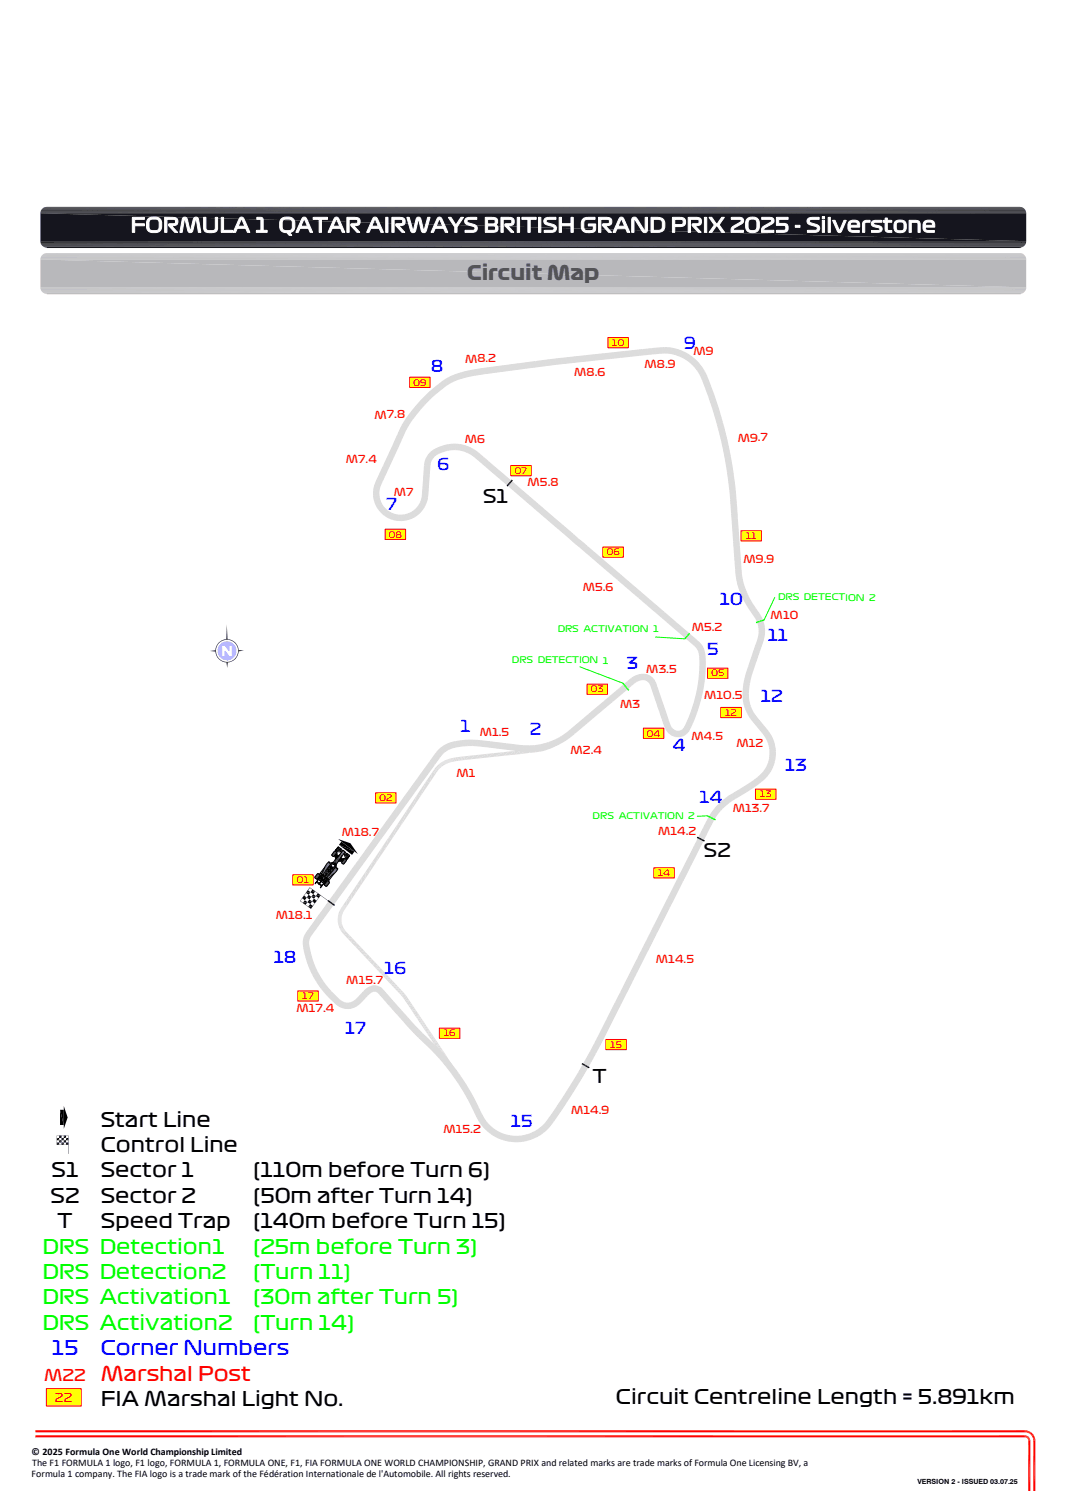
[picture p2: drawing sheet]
<svg xmlns="http://www.w3.org/2000/svg" width="210mm" height="297mm" viewBox="0 0 210 297" stroke-linecap="round" stroke-linejoin="round" font-family="sans-serif">
<defs><g id="words">
<text font-size="3.9" fill="#fff" x="25.7" y="45.7">FORMULA 1 QATAR AIRWAYS BRITISH GRAND PRIX 2025 - Silverstone</text>
<text font-size="3.9" fill="#545454" x="91.9" y="55.2">Circuit Map</text>
<g font-size="3.9">
<text x="19.8" y="221.8">Start Line</text>
<text x="19.8" y="226.8">Control Line</text>
<text x="10.2" y="231.8">S1</text>
<text x="19.8" y="231.8">Sector 1</text>
<text x="49.8" y="231.8">(110m before Turn 6)</text>
<text x="10" y="236.8">S2</text>
<text x="19.8" y="236.8">Sector 2</text>
<text x="49.8" y="236.8">(50m after Turn 14)</text>
<text x="11.3" y="241.8">T</text>
<text x="19.8" y="241.8">Speed Trap</text>
<text x="49.8" y="241.8">(140m before Turn 15)</text>
<text x="19.8" y="276.8">FIA Marshal Light No.</text>
<text x="121.2" y="276.4">Circuit Centreline Length = 5.891km</text>
</g>
<g font-size="3.9" fill="#0f0">
<text x="8.4" y="246.8">DRS Detection1</text>
<text x="8.4" y="251.8">DRS Detection2</text>
<text x="49.8" y="246.8">(25m before Turn 3)</text>
<text x="49.8" y="251.8">(Turn 11)</text>
<text x="8.4" y="256.8">DRS Activation1</text>
<text x="49.8" y="256.8">(30m after Turn 5)</text>
<text x="8.4" y="261.8">DRS Activation2</text>
<text x="49.8" y="261.8">(Turn 14)</text>
</g>
<g font-size="3.9" fill="#00f">
<text x="10.2" y="266.8">15</text>
<text x="19.8" y="266.8">Corner Numbers</text>
</g>
<text font-size="3.9" fill="#f00" x="19.8" y="271.8">Marshal Post</text>
<g font-size="3.7">
<text x="95.1" y="99.1">S1</text>
<text x="138.5" y="168.6">S2</text>
<text x="116.7" y="213.1">T</text>
</g>
<g font-size="3.2" fill="#00f">
<text x="134.6" y="68.6">9</text>
<text x="84.8" y="73.2">8</text>
<text x="86.1" y="92.6">6</text>
<text x="76" y="100.3">7</text>
<text x="141.7" y="119.1">10</text>
<text x="123.4" y="131.7">3</text>
<text x="139.1" y="128.9">5</text>
<text x="151.1" y="126.1">11</text>
<text x="149.8" y="138.2">12</text>
<text x="90.7" y="144.1">1</text>
<text x="104.3" y="144.7">2</text>
<text x="132.4" y="147.9">4</text>
<text x="154.5" y="151.7">13</text>
<text x="137.7" y="158">14</text>
<text x="53.9" y="189.5">18</text>
<text x="75.6" y="191.7">16</text>
<text x="67.9" y="203.6">17</text>
<text x="100.5" y="221.8">15</text>
</g>
<text font-size="3.2" fill="#f00" x="8.7" y="271.8">M22</text>
<text font-size="2.3" fill="#f00" x="10.8" y="275.9">22</text>
<g font-size="2.1" fill="#f00">
<text x="91.5" y="71.4">M8.2</text>
<text x="136.5" y="69.9">M9</text>
<text x="113" y="74">M8.6</text>
<text x="126.8" y="72.5">M8.9</text>
<text x="73.7" y="82.4">M7.8</text>
<text x="91.5" y="87.3">M6</text>
<text x="145.2" y="86.9">M9.7</text>
<text x="68" y="91.1">M7.4</text>
<text x="103.8" y="95.6">M5.8</text>
<text x="77.5" y="97.6">M7</text>
<text x="146.3" y="110.9">M9.9</text>
<text x="114.7" y="116.3">M5.6</text>
<text x="136.1" y="124.2">M5.2</text>
<text x="151.7" y="121.8">M10</text>
<text x="127.2" y="132.5">M3.5</text>
<text x="138.6" y="137.7">M10.5</text>
<text x="122" y="139.3">M3</text>
<text x="94.4" y="144.8">M1.5</text>
<text x="112.2" y="148.5">M2.4</text>
<text x="136.1" y="145.7">M4.5</text>
<text x="144.9" y="147">M12</text>
<text x="89.9" y="153">M1</text>
<text x="144.2" y="159.8">M13.7</text>
<text x="67.2" y="164.5">M18.7</text>
<text x="129.5" y="164.4">M14.2</text>
<text x="54.3" y="180.9">M18.1</text>
<text x="129.1" y="189.7">M14.5</text>
<text x="68.2" y="193.7">M15.7</text>
<text x="58.3" y="199.2">M17.4</text>
<text x="112.4" y="219.3">M14.9</text>
<text x="87.3" y="223.1">M15.2</text>
</g>
<g font-size="2">
<text x="6.2" y="286.3">© 2025 Formula One World Championship Limited</text>
<text x="6.2" y="290.7">Formula 1 company. The FIA logo is a trade mark of the Fédération Internationale de l'Automobile. All rights reserved.</text>
<text x="6.3" y="288.5">The F1 FORMULA 1 logo, F1 logo, FORMULA 1, FORMULA ONE, F1, FIA FORMULA ONE WORLD CHAMPIONSHIP, GRAND PRIX and related marks are trade marks of Formula One Licensing BV, a</text>
</g>
<g font-size="1.8" fill="#0f0">
<text x="153.1" y="118.1">DRS DETECTION 2</text>
<text x="109.7" y="124.3">DRS ACTIVATION 1</text>
<text x="100.8" y="130.4" transform="rotate(1 100.8 130.4)">DRS DETECTION 1</text>
<text x="116.6" y="161.1">DRS ACTIVATION 2</text>
</g>
<g font-size="1.7" fill="#f00">
<text x="120.4" y="68.1">10</text>
<text x="81.3" y="75.9">09</text>
<text x="101.2" y="93.3">07</text>
<text x="76.5" y="105.8">08</text>
<text x="146.7" y="106.2">11</text>
<text x="119.3" y="109.3">06</text>
<text x="116.2" y="136.3">03</text>
<text x="140" y="133.2">05</text>
<text x="142.7" y="140.9">12</text>
<text x="127.2" y="145">04</text>
<text x="74.6" y="157.7">02</text>
<text x="149.6" y="157">13</text>
<text x="58.4" y="173.8">01</text>
<text x="129.4" y="172.5">14</text>
<text x="59.5" y="196.7">17</text>
<text x="87.3" y="204">16</text>
<text x="120.1" y="206.3">15</text>
</g>
<text font-size="1.4" x="180.5" y="292.1">VERSION 2 - ISSUED 03.07.25</text>
</g></defs>
<g fill="#dcdcdc">
<path d="M132.2 68.5l.5 .1-.7 1z"/>
<path d="M132.7 68.6l-.3 1.1-.4-.1z"/>
<path d="M132.7 68.6l.5 .1-.8 1z"/>
<path d="M133.2 68.7l-.3 1.1-.5-.1z"/>
<path d="M133.2 68.7l.4 .2-.7 .9z"/>
<path d="M133.6 68.9l-.4 1-.3-.1z"/>
<path d="M133.6 68.9l.4 .1-.8 .9z"/>
<path d="M134 69l-.4 1.1-.4-.2z"/>
<path d="M134 69l.5 .3-.9 .8z"/>
<path d="M133.6 70.1l.9-.8-.5 .9z"/>
<path d="M134.5 69.3l.5 .2-1 .7z"/>
<path d="M134 70.2l1-.7-.5 .9z"/>
<path d="M135 69.5l.4 .2-.9 .7z"/>
<path d="M134.5 70.4l.9-.7-.6 .9z"/>
<path d="M135.4 69.7l.4 .3-1 .6z"/>
<path d="M134.8 70.6l1-.6-.6 .9z"/>
<path d="M135.8 70l.4 .3-1 .6z"/>
<path d="M135.2 70.9l1-.6-.6 .9z"/>
<path d="M136.2 70.3l.5 .4-1.1 .5z"/>
<path d="M135.6 71.2l1.1-.5-.7 .8z"/>
<path d="M136.7 70.7l.5 .4-1.2 .4z"/>
<path d="M136 71.5l1.2-.4-.8 .8z"/>
<path d="M136.4 71.9l.8-.8 .3 .4z"/>
<path d="M136.4 71.9l1.1-.4-.8 .7z"/>
<path d="M136.7 72.2l.8-.7 .3 .4z"/>
<path d="M136.7 72.2l1.1-.3-.8 .7z"/>
<path d="M137 72.6l.8-.7 .3 .4z"/>
<path d="M137 72.6l1.1-.3-.9 .6z"/>
<path d="M137.2 72.9l.9-.6 .3 .4z"/>
<path d="M137.2 72.9l1.2-.2-.9 .6z"/>
<path d="M137.5 73.3l.9-.6 .3 .5z"/>
<path d="M137.5 73.3l1.2-.1-1 .5z"/>
<path d="M137.7 73.7l1-.5 .2 .4z"/>
<path d="M137.7 73.7l1.2-.1-1 .5z"/>
<path d="M137.9 74.1l1-.5 .2 .4z"/>
<path d="M137.9 74.1l1.2-.1-1 .4z"/>
<path d="M138.1 74.4l1-.4 .1 .4z"/>
<path d="M138.1 74.4h1.1l-1 .4z"/>
<path d="M138.2 74.8l1-.4 .4 .8z"/>
<path d="M138.2 74.8l1.4 .4-1 .4z"/>
<path d="M138.6 75.6l1-.4 .3 .9z"/>
<path d="M138.6 75.6l1.3 .5-1 .4z"/>
<path d="M138.9 76.5l1-.4 .3 .8z"/>
<path d="M138.9 76.5l1.3 .4-1.1 .3z"/>
<path d="M139.1 77.2l1.1-.3 .2 .7z"/>
<path d="M139.1 77.2l1.3 .4-1 .4z"/>
<path d="M139.4 78l1-.4 .3 .8z"/>
<path d="M139.4 78l1.3 .4-1 .3z"/>
<path d="M139.7 78.7l1-.3 .3 .8z"/>
<path d="M139.7 78.7l1.3 .5-1 .3z"/>
<path d="M140 79.5l1-.3 .2 .8z"/>
<path d="M140 79.5l1.2 .5-1 .3z"/>
<path d="M140.2 80.3l1-.3 .3 .8z"/>
<path d="M140.2 80.3l1.3 .5-1 .3z"/>
<path d="M140.5 81.1l1-.3 .2 .8z"/>
<path d="M140.5 81.1l1.2 .5-1 .3z"/>
<path d="M140.7 81.9l1-.3 .3 .8z"/>
<path d="M140.7 81.9l1.3 .5-1.1 .3z"/>
<path d="M140.9 82.7l1.1-.3 .2 .8z"/>
<path d="M140.9 82.7l1.3 .5-1 .3z"/>
<path d="M141.2 83.5l1-.3 .2 .9z"/>
<path d="M141.2 83.5l1.2 .6-1 .2z"/>
<path d="M141.4 84.3l1-.2 .2 .8z"/>
<path d="M141.4 84.3l1.2 .6-1 .3z"/>
<path d="M141.6 85.2l1-.3 .3 .8z"/>
<path d="M141.6 85.2l1.3 .5-1.1 .3z"/>
<path d="M141.8 86l1.1-.3 .2 .9z"/>
<path d="M141.8 86l1.3 .6-1.1 .2z"/>
<path d="M142 86.8l1.1-.2 .2 .9z"/>
<path d="M142 86.8l1.3 .7-1.1 .2z"/>
<path d="M142.2 87.7l1.1-.2 .1 .6z"/>
<path d="M142.2 87.7l1.2 .4-1.1 .2z"/>
<path d="M142.3 88.3l1.1-.2 .2 .9z"/>
<path d="M142.3 88.3l1.3 .7-1.1 .2z"/>
<path d="M142.5 89.2l1.1-.2 .1 .9z"/>
<path d="M142.5 89.2l1.2 .7-1 .2z"/>
<path d="M142.7 90.1l1-.2 .2 .9z"/>
<path d="M142.7 90.1l1.2 .7-1 .2z"/>
<path d="M142.9 91l1-.2 .2 1z"/>
<path d="M142.9 91l1.2 .8-1.1 .2z"/>
<path d="M143 92l1.1-.2 .1 1z"/>
<path d="M143 92l1.2 .8-1 .1z"/>
<path d="M143.2 92.9l1-.1 .2 .9z"/>
<path d="M143.2 92.9l1.2 .8-1.1 .2z"/>
<path d="M143.3 93.9l1.1-.2 .1 .9z"/>
<path d="M143.3 93.9l1.2 .7-1.1 .2z"/>
<path d="M143.4 94.8l1.1-.2 .1 1z"/>
<path d="M143.4 94.8l1.2 .8-1.1 .2z"/>
<path d="M143.5 95.8l1.1-.2 .1 .8z"/>
<path d="M143.5 95.8l1.2 .6-1.1 .1z"/>
<path d="M143.6 96.5l1.1-.1 .1 .9z"/>
<path d="M143.6 96.5l1.2 .8-1.1 .1z"/>
<path d="M143.7 97.4l1.1-.1v.9z"/>
<path d="M143.7 97.4l1.1 .8-1 .1z"/>
<path d="M143.8 98.3l1-.1 .1 .9z"/>
<path d="M143.8 98.3l1.1 .8-1.1 .1z"/>
<path d="M143.8 99.2l1.1-.1 .1 .9z"/>
<path d="M143.8 99.2l1.2 .8-1.1 .1z"/>
<path d="M143.9 100.1l1.1-.1 .1 1z"/>
<path d="M143.9 100.1l1.2 .9h-1.1z"/>
<path d="M144 101h1.1v1z"/>
<path d="M144 101l1.1 1-1.1 .1z"/>
<path d="M144 102.1l1.1-.1 .1 .9z"/>
<path d="M144 102.1l1.2 .8-1.1 .1z"/>
<path d="M144.1 103l1.1-.1v.9z"/>
<path d="M144.1 103l1.1 .8-1 .1z"/>
<path d="M144.2 103.9l1-.1 .1 .9z"/>
<path d="M144.2 103.9l1.1 .8-1.1 .1z"/>
<path d="M144.2 104.8l1.1-.1 .1 .9z"/>
<path d="M144.2 104.8l1.2 .8-1.1 .1z"/>
<path d="M144.3 105.7l1.1-.1v.9z"/>
<path d="M144.3 105.7l1.1 .8-1 .1z"/>
<path d="M144.4 106.6l1-.1 .1 .9z"/>
<path d="M144.4 106.6l1.1 .8-1.1 .1z"/>
<path d="M144.4 107.5l1.1-.1v.7z"/>
<path d="M144.4 107.5l1.1 .6h-1z"/>
<path d="M144.5 108.1h1l.1 .5z"/>
<path d="M144.5 108.1l1.1 .5-1.1 .1z"/>
<path d="M144.5 108.7l1.1-.1 .1 1z"/>
<path d="M144.5 108.7l1.2 .9h-1.1z"/>
<path d="M144.6 109.6h1.1v.8z"/>
<path d="M144.6 109.6l1.1 .8-1.1 .1z"/>
<path d="M144.6 110.5l1.1-.1 .1 .9z"/>
<path d="M144.6 110.5l1.2 .8h-1.1z"/>
<path d="M144.7 111.3h1.1v.7z"/>
<path d="M144.7 111.3l1.1 .7-1 .1z"/>
<path d="M144.8 112.1l1-.1 .1 1z"/>
<path d="M144.8 112.1l1.1 .9-1.1 .1z"/>
<path d="M144.8 113.1l1.1-.1 .1 .5z"/>
<path d="M144.8 113.1l1.2 .4-1.1 .1z"/>
<path d="M144.9 113.6l1.1-.1 .1 .4z"/>
<path d="M144.9 113.6l1.2 .3-1.1 .2z"/>
<path d="M145 114.1l1-.2 .1 .5z"/>
<path d="M145 114.1l1.1 .3-1 .2z"/>
<path d="M145.1 114.6l1-.2 .2 .4z"/>
<path d="M145.1 114.6l1.2 .2-1.1 .3z"/>
<path d="M145.2 115.1l1.1-.3 .1 .6z"/>
<path d="M145.2 115.1l1.2 .3-1 .3z"/>
<path d="M145.4 115.7l1-.3 .2 .4z"/>
<path d="M145.4 115.7l1.2 .1-1 .3z"/>
<path d="M145.6 116.1l1-.3 .1 .4z"/>
<path d="M145.6 116.1l1.1 .1-1 .4z"/>
<path d="M145.7 116.6l1-.4 .2 .4z"/>
<path d="M145.7 116.6h1.2l-1 .5z"/>
<path d="M145.9 117.1l1-.5 .2 .4z"/>
<path d="M145.9 117.1l1.2-.1-1 .5z"/>
<path d="M146.1 117.5l1-.5 .2 .4z"/>
<path d="M146.1 117.5l1.2-.1-1 .5z"/>
<path d="M146.3 117.9l1-.5 .2 .5z"/>
<path d="M146.3 117.9h1.2l-.9 .5z"/>
<path d="M146.6 118.4l.9-.5 .3 .5z"/>
<path d="M146.6 118.4h1.2l-.9 .5z"/>
<path d="M146.9 118.9l.9-.5 .3 .4z"/>
<path d="M146.9 118.9l1.2-.1-1 .6z"/>
<path d="M147.1 119.4l1-.6 .3 .5z"/>
<path d="M147.1 119.4l1.3-.1-.9 .6z"/>
<path d="M147.5 119.9l.9-.6 .3 .5z"/>
<path d="M147.5 119.9l1.2-.1-.9 .6z"/>
<path d="M147.8 120.4l.9-.6 .3 .4z"/>
<path d="M147.8 120.4l1.2-.2-.9 .6z"/>
<path d="M148.1 120.8l.9-.6 .3 .5z"/>
<path d="M148.1 120.8l1.2-.1-.9 .6z"/>
<path d="M148.4 121.3l.9-.6 .3 .5z"/>
<path d="M148.4 121.3l1.2-.1-.9 .5z"/>
<path d="M148.7 121.7l.9-.5 .3 .4z"/>
<path d="M148.7 121.7l1.2-.1-1 .5z"/>
<path d="M148.9 122.1l1-.5 .2 .5z"/>
<path d="M148.9 122.1h1.2l-1 .4z"/>
<path d="M149.1 122.5l1-.4 .1 .4z"/>
<path d="M149.1 122.5h1.1l-1 .3z"/>
<path d="M149.2 122.8l1-.3 .2 .6z"/>
<path d="M149.2 122.8l1.2 .3-1.1 .2z"/>
<path d="M149.3 123.3l1.1-.2v.5z"/>
<path d="M149.3 123.3l1.1 .3-1 .1z"/>
<path d="M149.4 123.7l1-.1 .1 .5z"/>
<path d="M149.4 123.7l1.1 .4h-1.1z"/>
<path d="M149.4 124.1h1.1v.3z"/>
<path d="M149.4 124.1l1.1 .3h-1.1z"/>
<path d="M149.4 124.4h1.1v.4z"/>
<path d="M149.4 124.4l1.1 .4-1.1-.1z"/>
<path d="M149.4 124.7l1.1 .1-.1 .5z"/>
<path d="M149.4 124.7l1 .6-1.1-.2z"/>
<path d="M149.3 125.1l1.1 .2-.1 .5z"/>
<path d="M149.3 125.1l1 .7-1.1-.2z"/>
<path d="M149.2 125.6l1.1 .2-.1 .4z"/>
<path d="M149.2 125.6l1 .6-1.1-.3z"/>
<path d="M149.1 125.9l1.1 .3-.3 .7z"/>
<path d="M149.1 125.9l.8 1-1-.4z"/>
<path d="M148.9 126.5l1 .4-.2 .7z"/>
<path d="M148.9 126.5l.8 1.1-1-.4z"/>
<path d="M148.7 127.2l1 .4-.3 .7z"/>
<path d="M148.7 127.2l.7 1.1-1-.3z"/>
<path d="M148.4 128l1 .3-.2 .8z"/>
<path d="M148.4 128l.8 1.1-1.1-.4z"/>
<path d="M148.1 128.7l1.1 .4-.3 .8z"/>
<path d="M148.1 128.7l.8 1.2-1-.4z"/>
<path d="M147.9 129.5l1 .4-.3 .7z"/>
<path d="M147.9 129.5l.7 1.1-1-.3z"/>
<path d="M147.6 130.3l1 .3-.3 .9z"/>
<path d="M147.6 130.3l.7 1.2-1-.3z"/>
<path d="M147.3 131.2l1 .3-.2 .8z"/>
<path d="M147.3 131.2l.8 1.1-1.1-.3z"/>
<path d="M147 132l1.1 .3-.2 .6z"/>
<path d="M147 132l.9 .9-1.1-.3z"/>
<path d="M146.8 132.6l1.1 .3-.2 .6z"/>
<path d="M146.8 132.6l.9 .9-1-.3z"/>
<path d="M146.7 133.2l1 .3-.1 .5z"/>
<path d="M146.7 133.2l.9 .8-1-.2z"/>
<path d="M146.6 133.8l1 .2-.1 .5z"/>
<path d="M146.6 133.8l.9 .7-1.1-.2z"/>
<path d="M146.4 134.3l1.1 .2-.1 .5z"/>
<path d="M146.4 134.3l1 .7-1.1-.1z"/>
<path d="M146.3 134.9l1.1 .1v.5z"/>
<path d="M146.3 134.9l1.1 .6-1.1-.1z"/>
<path d="M146.3 135.4l1.1 .1-.1 .5z"/>
<path d="M146.3 135.4l1 .6h-1.1z"/>
<path d="M146.2 136h1.1v.6z"/>
<path d="M146.2 136l1.1 .6-1.1-.1z"/>
<path d="M146.2 136.5l1.1 .1v.5z"/>
<path d="M146.2 136.5l1.1 .6h-1.1z"/>
<path d="M146.2 137.1h1.1v.5z"/>
<path d="M146.2 137.1l1.1 .5-1 .1z"/>
<path d="M146.3 137.7l1-.1 .1 .5z"/>
<path d="M146.3 137.7l1.1 .4-1.1 .2z"/>
<path d="M146.3 138.3l1.1-.2 .1 .5z"/>
<path d="M146.3 138.3l1.2 .3-1 .3z"/>
<path d="M146.5 138.9l1-.3 .2 .5z"/>
<path d="M146.5 138.9l1.2 .2-1 .3z"/>
<path d="M146.7 139.4l1-.3 .2 .5z"/>
<path d="M146.7 139.4l1.2 .2-1 .4z"/>
<path d="M146.9 140l1-.4 .2 .3z"/>
<path d="M146.9 140l1.2-.1-1 .5z"/>
<path d="M147.1 140.4l1-.5 .2 .4z"/>
<path d="M147.1 140.4l1.2-.1-1 .5z"/>
<path d="M147.3 140.8l1-.5 .2 .4z"/>
<path d="M147.3 140.8l1.2-.1-.8 .7z"/>
<path d="M147.7 141.4l.8-.7 .5 .6z"/>
<path d="M147.7 141.4l1.3-.1-.8 .7z"/>
<path d="M148.2 142l.8-.7 .6 .8z"/>
<path d="M148.2 142l1.4 .1-.8 .7z"/>
<path d="M148.8 142.8l.8-.7 .6 .7z"/>
<path d="M148.8 142.8h1.4l-.8 .7z"/>
<path d="M149.4 143.5l.8-.7 .7 .8z"/>
<path d="M149.4 143.5l1.5 .1-.9 .6z"/>
<path d="M150 144.2l.9-.6 .3 .4z"/>
<path d="M150 144.2l1.2-.2-.9 .7z"/>
<path d="M150.3 144.7l.9-.7 .4 .5z"/>
<path d="M150.3 144.7l1.3-.2-1 .6z"/>
<path d="M150.6 145.1l1-.6 .2 .4z"/>
<path d="M150.6 145.1l1.2-.2-1 .5z"/>
<path d="M150.8 145.4l1-.5 .2 .4z"/>
<path d="M150.8 145.4l1.2-.1-1 .4z"/>
<path d="M151 145.7l1-.4 .1 .4z"/>
<path d="M151 145.7h1.1l-1 .4z"/>
<path d="M151.1 146.1l1-.4 .2 .4z"/>
<path d="M151.1 146h1.2l-1.1 .4z"/>
<path d="M151.2 146.4l1.1-.4 .1 .5z"/>
<path d="M151.2 146.4l1.2 .1-1.1 .2z"/>
<path d="M151.3 146.7l1.1-.2 .1 .4z"/>
<path d="M151.3 146.7l1.2 .2-1.1 .3z"/>
<path d="M151.4 147.2l1.1-.3 .1 .5z"/>
<path d="M151.4 147.2l1.2 .2-1.1 .1z"/>
<path d="M151.5 147.5l1.1-.1v.5z"/>
<path d="M151.5 147.5l1.1 .4-1.1 .1z"/>
<path d="M151.5 148l1.1-.1v.5z"/>
<path d="M151.5 148l1.1 .4h-1.1z"/>
<path d="M151.5 148.4h1.1v.5z"/>
<path d="M151.5 148.4l1.1 .5-1.1-.1z"/>
<path d="M151.5 148.8l1.1 .1-.1 .6z"/>
<path d="M151.5 148.8l1 .7-1.1-.2z"/>
<path d="M151.4 149.3l1.1 .2-.1 .4z"/>
<path d="M151.4 149.3l1 .6-1-.2z"/>
<path d="M151.4 149.7l1 .2-.1 .6z"/>
<path d="M151.4 149.7l.9 .8-1.1-.4z"/>
<path d="M151.2 150.1l1.1 .4-.2 .5z"/>
<path d="M151.2 150.1l.9 .9-1-.4z"/>
<path d="M151.1 150.6l1 .4-.3 .4z"/>
<path d="M151.1 150.6l.7 .8-.9-.5z"/>
<path d="M150.9 150.9l.9 .5-.1 .3z"/>
<path d="M150.9 150.9l.8 .8-1-.5z"/>
<path d="M150.7 151.2l1 .5-.3 .4z"/>
<path d="M150.7 151.2l.7 .9-.9-.6z"/>
<path d="M150.5 151.5l.9 .6-.2 .4z"/>
<path d="M150.5 151.5l.7 1-.9-.7z"/>
<path d="M150.3 151.8l.9 .7-.3 .3z"/>
<path d="M150.3 151.8l.6 1-.8-.7z"/>
<path d="M150.1 152.1l.8 .7-.3 .3z"/>
<path d="M150.1 152.1l.5 1-.8-.7z"/>
<path d="M149.8 152.4l.8 .7-.4 .4z"/>
<path d="M149.5 152.7l.3-.3 .4 1.1z"/>
<path d="M149.5 152.7l.7 .8-.4 .4z"/>
<path d="M149.1 153l.4-.3 .3 1.2z"/>
<path d="M149.1 153l.7 .9-.4 .3z"/>
<path d="M148.8 153.3l.3-.3 .3 1.2z"/>
<path d="M148.8 153.3l.6 .9-.4 .3z"/>
<path d="M148.4 153.6l.4-.3 .2 1.2z"/>
<path d="M148.4 153.6l.6 .9-.6 .4z"/>
<path d="M147.7 154.1l.7-.5v1.3z"/>
<path d="M147.7 154.1l.7 .8-.8 .5z"/>
<path d="M147 154.5l.7-.4-.1 1.3z"/>
<path d="M147 154.5l.6 .9-.7 .5z"/>
<path d="M146.3 155l.7-.5-.1 1.4z"/>
<path d="M146.3 155l.6 .9-.8 .4z"/>
<path d="M145.6 155.4l.7-.4-.2 1.3z"/>
<path d="M145.6 155.4l.5 .9-.8 .5z"/>
<path d="M144.7 155.9l.9-.5-.3 1.4z"/>
<path d="M144.7 155.9l.6 .9-.6 .4z"/>
<path d="M144.2 156.2l.5-.3v1.3z"/>
<path d="M144.2 156.2l.5 1-.6 .4z"/>
<path d="M143.5 156.7l.7-.5-.1 1.4z"/>
<path d="M143.5 156.7l.6 .9-.6 .4z"/>
<path d="M142.8 157.1l.7-.4v1.3z"/>
<path d="M142.8 157.1l.7 .9-.5 .3z"/>
<path d="M142.3 157.5l.5-.4 .2 1.2z"/>
<path d="M142.3 157.5l.7 .8-.4 .4z"/>
<path d="M141.9 157.9l.4-.4 .3 1.2z"/>
<path d="M141.9 157.9l.7 .8-.4 .4z"/>
<path d="M141.4 158.3l.5-.4 .3 1.2z"/>
<path d="M141.4 158.3l.8 .8-.4 .5z"/>
<path d="M141.4 158.3l.4 1.3-.8-.8z"/>
<path d="M141 158.8l.8 .8-.3 .3z"/>
<path d="M141 158.8l.5 1.1-.8-.7z"/>
<path d="M140.7 159.2l.8 .7-.3 .4z"/>
<path d="M140.7 159.2l.5 1.1-.9-.7z"/>
<path d="M140.3 159.6l.9 .7-.3 .4z"/>
<path d="M140.3 159.6l.6 1.1-.9-.6z"/>
<path d="M140 160.1l.9 .6-.5 .8z"/>
<path d="M140 160.1l.4 1.4-1-.5z"/>
<path d="M139.4 161l1 .5-.5 1z"/>
<path d="M139.4 161l.5 1.5-1-.5z"/>
<path d="M138.9 162l1 .5-.5 .9z"/>
<path d="M138.9 162l.5 1.4-.9-.5z"/>
<path d="M138.5 162.9l.9 .5-.5 1.1z"/>
<path d="M138.5 162.9l.4 1.6-1-.5z"/>
<path d="M137.9 164l1 .5-.5 .9z"/>
<path d="M137.9 164l.5 1.4-1-.4z"/>
<path d="M137.4 165l1 .4-.3 .7z"/>
<path d="M137.4 165l.7 1.1-1-.5z"/>
<path d="M137.1 165.6l1 .5-.4 .8z"/>
<path d="M137.1 165.6l.6 1.3-1-.5z"/>
<path d="M136.7 166.4l1 .5-.5 1z"/>
<path d="M136.7 166.4l.5 1.5-1-.5z"/>
<path d="M136.2 167.4l1 .5-.5 .9z"/>
<path d="M136.2 167.4l.5 1.4-.9-.5z"/>
<path d="M135.8 168.3l.9 .5-.4 .8z"/>
<path d="M135.8 168.3l.5 1.3-.9-.5z"/>
<path d="M135.4 169.1l.9 .5-.5 .9z"/>
<path d="M135.4 169.1l.4 1.4-.9-.4z"/>
<path d="M134.9 170.1l.9 .4-.5 1z"/>
<path d="M134.9 170.1l.4 1.4-.9-.5z"/>
<path d="M134.4 171l.9 .5-.4 1z"/>
<path d="M134.4 171l.5 1.5-1-.5z"/>
<path d="M133.9 172l1 .5-.6 1z"/>
<path d="M133.9 172l.4 1.5-.9-.5z"/>
<path d="M133.4 173l.9 .5-.5 1.2z"/>
<path d="M133.4 173l.4 1.7-1-.5z"/>
<path d="M132.8 174.2l1 .5-.5 .9z"/>
<path d="M132.8 174.2l.5 1.4-1-.5z"/>
<path d="M132.3 175.1l1 .5-.5 1z"/>
<path d="M132.3 175.1l.5 1.5-1-.5z"/>
<path d="M131.8 176.1l1 .5-.4 .7z"/>
<path d="M131.8 176.1l.6 1.2-1-.5z"/>
<path d="M131.4 176.8l1 .5-.4 .8z"/>
<path d="M131.4 176.8l.6 1.3-.9-.5z"/>
<path d="M131.1 177.6l.9 .5-.3 .6z"/>
<path d="M131.1 177.6l.6 1.1-.9-.5z"/>
<path d="M130.8 178.2l.9 .5-.4 .9z"/>
<path d="M130.8 178.2l.5 1.4-1-.5z"/>
<path d="M130.3 179.1l1 .5-.7 1.2z"/>
<path d="M130.3 179.1l.3 1.7-.9-.5z"/>
<path d="M129.7 180.3l.9 .5-.5 1.1z"/>
<path d="M129.7 180.3l.4 1.6-1-.5z"/>
<path d="M129.1 181.4l1 .5-.5 .9z"/>
<path d="M129.1 181.4l.5 1.4-.9-.5z"/>
<path d="M128.7 182.3l.9 .5-.4 1z"/>
<path d="M128.7 182.3l.5 1.5-1-.5z"/>
<path d="M128.2 183.3l1 .5-.5 .9z"/>
<path d="M128.2 183.3l.5 1.4-1-.4z"/>
<path d="M127.7 184.2l1 .5-.5 .9z"/>
<path d="M127.7 184.2l.5 1.4-.9-.5z"/>
<path d="M127.3 185.1l.9 .5-.5 1z"/>
<path d="M127.3 185.1l.4 1.5-1-.4z"/>
<path d="M126.7 186.2l1 .4-.4 .9z"/>
<path d="M126.7 186.2l.6 1.3-1-.5z"/>
<path d="M126.3 187l1 .5-.5 .9z"/>
<path d="M126.3 187l.5 1.4-1-.4z"/>
<path d="M125.8 188l1 .4-.4 .7z"/>
<path d="M125.8 188l.6 1.1-.9-.4z"/>
<path d="M125.5 188.7l.9 .4-.4 1z"/>
<path d="M125.5 188.7l.5 1.4-1-.5z"/>
<path d="M125 189.6l1 .5-.4 .8z"/>
<path d="M125 189.6l.6 1.3-1-.5z"/>
<path d="M124.6 190.4l1 .5-.4 .7z"/>
<path d="M124.6 190.4l.6 1.2-1-.5z"/>
<path d="M124.2 191.1l1 .5-.4 .8z"/>
<path d="M124.2 191.1l.6 1.3-1-.5z"/>
<path d="M123.8 191.9l1 .5-.4 .9z"/>
<path d="M123.8 191.9l.6 1.4-1-.5z"/>
<path d="M123.4 192.8l1 .5-.4 .8z"/>
<path d="M123.4 192.8l.6 1.3-1-.5z"/>
<path d="M123 193.6l1 .5-.5 .8z"/>
<path d="M123 193.6l.5 1.3-.9-.5z"/>
<path d="M122.6 194.4l.9 .5-.4 .9z"/>
<path d="M122.6 194.4l.5 1.4-1-.5z"/>
<path d="M122.1 195.3l1 .5-.6 1.1z"/>
<path d="M122.1 195.3l.4 1.6-.9-.5z"/>
<path d="M121.6 196.4l.9 .5-.4 .9z"/>
<path d="M121.6 196.4l.5 1.4-1-.5z"/>
<path d="M121.1 197.3l1 .5-.4 .8z"/>
<path d="M121.1 197.3l.6 1.3-1-.5z"/>
<path d="M120.7 198.1l1 .5-.4 .8z"/>
<path d="M120.7 198.1l.6 1.3-1-.5z"/>
<path d="M120.3 198.9l1 .5-.4 .8z"/>
<path d="M120.3 198.9l.6 1.3-1-.5z"/>
<path d="M119.9 199.7l1 .5-.5 .9z"/>
<path d="M119.9 199.7l.5 1.4-.9-.5z"/>
<path d="M119.5 200.6l.9 .5-.4 .8z"/>
<path d="M119.5 200.6l.5 1.3-.9-.5z"/>
<path d="M119.1 201.4l.9 .5-.4 .8z"/>
<path d="M119.1 201.4l.5 1.3-1-.5z"/>
<path d="M118.6 202.2l1 .5-.4 .8z"/>
<path d="M118.6 202.2l.6 1.3-.9-.5z"/>
<path d="M118.3 203l.9 .5-.3 .7z"/>
<path d="M118.3 203l.6 1.2-1-.5z"/>
<path d="M117.9 203.7l1 .5-.5 .8z"/>
<path d="M117.9 203.7l.5 1.3-.9-.5z"/>
<path d="M117.5 204.5l.9 .5-.4 .9z"/>
<path d="M117.5 204.5l.5 1.4-1-.5z"/>
<path d="M117 205.4l1 .5-.5 .8z"/>
<path d="M117 205.4l.5 1.3-.9-.5z"/>
<path d="M116.6 206.2l.9 .5-.3 .7z"/>
<path d="M116.6 206.2l.6 1.2-1-.5z"/>
<path d="M116.2 206.9l1 .5-.5 .9z"/>
<path d="M116.2 206.9l.5 1.4-.9-.5z"/>
<path d="M115.8 207.8l.9 .5-.5 .8z"/>
<path d="M115.8 207.8l.4 1.3-.9-.5z"/>
<path d="M115.3 208.6l.9 .5-.5 .9z"/>
<path d="M115.3 208.6l.4 1.4-.9-.5z"/>
<path d="M114.8 209.5l.9 .5-.4 .8z"/>
<path d="M114.8 209.5l.5 1.3-.9-.6z"/>
<path d="M114.4 210.2l.9 .6-.5 .8z"/>
<path d="M114.4 210.2l.4 1.4-.9-.5z"/>
<path d="M113.9 211.1l.9 .5-.5 .9z"/>
<path d="M113.9 211.1l.4 1.4-.9-.6z"/>
<path d="M113.4 211.9l.9 .6-.5 .8z"/>
<path d="M113.4 211.9l.4 1.4-.9-.6z"/>
<path d="M112.9 212.7l.9 .6-.5 .8z"/>
<path d="M112.9 212.7l.4 1.4-.9-.5z"/>
<path d="M112.4 213.6l.9 .5-.7 1.1z"/>
<path d="M112.4 213.6l.2 1.6-.9-.6z"/>
<path d="M111.7 214.6l.9 .6-.6 1z"/>
<path d="M111.7 214.6l.3 1.6-.9-.6z"/>
<path d="M111.1 215.6l.9 .6-.5 .8z"/>
<path d="M111.1 215.6l.4 1.4-.9-.6z"/>
<path d="M110.6 216.4l.8 .6-.4 .8z"/>
<path d="M110.6 216.4l.4 1.4-.9-.6z"/>
<path d="M110.1 217.2l.9 .6-.4 .6z"/>
<path d="M110.1 217.2l.5 1.2-.9-.6z"/>
<path d="M109.7 217.8l.9 .6-.5 .7z"/>
<path d="M109.7 217.8l.4 1.3-.9-.6z"/>
<path d="M109.2 218.5l.9 .6-.5 .6z"/>
<path d="M109.2 218.5l.4 1.2-.8-.6z"/>
<path d="M108.8 219.1l.8 .6-.3 .5z"/>
<path d="M108.8 219.1l.5 1.1-.9-.6z"/>
<path d="M108.4 219.6l.9 .6-.4 .5z"/>
<path d="M108.4 219.6l.5 1.1-.8-.6z"/>
<path d="M108.1 220.1l.8 .6-.4 .6z"/>
<path d="M108.1 220.1l.4 1.2-.8-.7z"/>
<path d="M107.7 220.6l.8 .7-.3 .3z"/>
<path d="M107.7 220.6l.5 1-.8-.6z"/>
<path d="M107.4 221l.8 .6-.2 .3z"/>
<path d="M107.4 221l.6 .9-.8-.7z"/>
<path d="M107.2 221.2l.8 .7-.2 .3z"/>
<path d="M107.2 221.2l.6 1-.8-.8z"/>
<path d="M107 221.4l.8 .8-.2 .2z"/>
<path d="M107 221.4l.6 1-.8-.8z"/>
<path d="M106.8 221.6l.8 .8-.3 .2z"/>
<path d="M106.6 221.8l.2-.2 .5 1z"/>
<path d="M106.6 221.8l.7 .8-.3 .3z"/>
<path d="M106.3 222l.3-.2 .4 1.1z"/>
<path d="M106.3 222l.7 .9-.4 .3z"/>
<path d="M106 222.3l.3-.3 .3 1.2z"/>
<path d="M106 222.3l.6 .9-.3 .2z"/>
<path d="M105.7 222.5l.3-.2 .3 1.1z"/>
<path d="M105.7 222.5l.6 .9-.3 .2z"/>
<path d="M105.5 222.6l.2-.1 .3 1.1z"/>
<path d="M105.5 222.6l.5 1-.3 .1z"/>
<path d="M105.2 222.8l.3-.2 .2 1.1z"/>
<path d="M105.2 222.8l.5 .9-.3 .2z"/>
<path d="M104.9 222.9l.3-.1 .2 1.1z"/>
<path d="M104.9 222.9l.5 1-.3 .1z"/>
<path d="M104.6 223l.3-.1 .2 1.1z"/>
<path d="M104.6 223l.5 1-.5 .2z"/>
<path d="M104.2 223.2l.4-.2v1.2z"/>
<path d="M104.2 223.2l.4 1-.4 .1z"/>
<path d="M103.9 223.3l.3-.1v1.1z"/>
<path d="M103.9 223.3l.3 1-.4 .2z"/>
<path d="M103.5 223.4l.4-.1-.1 1.2z"/>
<path d="M103.5 223.4l.3 1.1h-.3z"/>
<path d="M103.3 223.5l.2-.1v1.1z"/>
<path d="M103.3 223.5l.2 1-.4 .1z"/>
<path d="M103 223.6l.3-.1-.2 1.1z"/>
<path d="M103 223.6l.1 1-.3 .1z"/>
<path d="M102.7 223.6h.3l-.2 1.1z"/>
<path d="M102.7 223.6l.1 1.1h-.4z"/>
<path d="M102.3 223.6h.4l-.3 1.1z"/>
<path d="M102.3 223.6l.1 1.1h-.4z"/>
<path d="M102 223.7l.3-.1-.3 1.1z"/>
<path d="M102 223.7v1h-.3z"/>
<path d="M101.7 223.7h.3l-.3 1z"/>
<path d="M101.7 223.7v1h-.4z"/>
<path d="M101.4 223.7h.3l-.4 1z"/>
<path d="M101.4 223.7l-.1 1h-.4z"/>
<path d="M101 223.6l.4 .1-.5 1z"/>
<path d="M101 223.6l-.1 1.1h-.5z"/>
<path d="M100.5 223.6h.5l-.6 1.1z"/>
<path d="M100.5 223.6l-.1 1.1-.4-.1z"/>
<path d="M100.2 223.5l.3 .1-.5 1z"/>
<path d="M100.2 223.5l-.2 1.1-.4-.1z"/>
<path d="M99.9 223.5h.3l-.6 1z"/>
<path d="M99.9 223.5l-.3 1-.3-.1z"/>
<path d="M99.6 223.4l.3 .1-.6 .9z"/>
<path d="M99.6 223.4l-.3 1-.5-.1z"/>
<path d="M99.2 223.3l.4 .1-.8 .9z"/>
<path d="M99.2 223.3l-.4 1-.3-.1z"/>
<path d="M98.8 223.2l.4 .1-.7 .9z"/>
<path d="M98.8 223.2l-.3 1-.4-.2z"/>
<path d="M98.5 223l.3 .2-.7 .8z"/>
<path d="M98.5 223l-.4 1-.4-.2z"/>
<path d="M98.2 222.9l.3 .1-.8 .8z"/>
<path d="M97.3 223.6l.9-.7-.5 .9z"/>
<path d="M97.8 222.7l.4 .2-.9 .7z"/>
<path d="M96.9 223.4l.9-.7-.5 .9z"/>
<path d="M97.5 222.5l.3 .2-.9 .7z"/>
<path d="M96.5 223.1l1-.6-.6 .9z"/>
<path d="M97.2 222.2l.3 .3-1 .6z"/>
<path d="M96.2 222.8l1-.6-.7 .9z"/>
<path d="M96.8 222l.4 .2-1 .6z"/>
<path d="M95.7 222.4l1.1-.4-.6 .8z"/>
<path d="M96.5 221.7l.3 .3-1.1 .4z"/>
<path d="M95.4 222.1l1.1-.4-.8 .7z"/>
<path d="M95.4 222.1l.8-.7 .3 .3z"/>
<path d="M95.1 221.8l1.1-.4-.8 .7z"/>
<path d="M95.1 221.8l.8-.7 .3 .3z"/>
<path d="M94.8 221.5l1.1-.4-.8 .7z"/>
<path d="M94.8 221.5l.9-.7 .2 .3z"/>
<path d="M94.6 221.1l1.1-.3-.9 .7z"/>
<path d="M94.6 221.1l.8-.6 .3 .3z"/>
<path d="M94.3 220.7l1.1-.2-.8 .6z"/>
<path d="M94.3 220.7l.9-.5 .2 .3z"/>
<path d="M93.9 220l1.3 .2-.9 .5z"/>
<path d="M93.9 220l.9-.5 .4 .7z"/>
<path d="M93.5 219.2l1.3 .3-.9 .5z"/>
<path d="M93.5 219.2l1-.4 .3 .7z"/>
<path d="M93.2 218.5l1.3 .3-1 .4z"/>
<path d="M93.2 218.5l1-.4 .3 .7z"/>
<path d="M92.9 217.9l1.3 .2-1 .4z"/>
<path d="M92.9 217.9l1-.5 .3 .7z"/>
<path d="M92.5 217.1l1.4 .3-1 .5z"/>
<path d="M92.5 217.1l1-.5 .4 .8z"/>
<path d="M92.1 216.4l1.4 .2-1 .5z"/>
<path d="M92.1 216.4l1-.5 .4 .7z"/>
<path d="M91.7 215.6l1.4 .3-1 .5z"/>
<path d="M91.7 215.6l.9-.5 .5 .8z"/>
<path d="M91.4 215.1h1.2l-.9 .5z"/>
<path d="M91.4 215.1l.9-.6 .3 .6z"/>
<path d="M91.1 214.6l1.2-.1-.9 .6z"/>
<path d="M91.1 214.6l.9-.6 .3 .5z"/>
<path d="M90.7 214h1.3l-.9 .6z"/>
<path d="M90.7 214l1-.6 .3 .6z"/>
<path d="M90.2 213.3l1.5 .1-1 .6z"/>
<path d="M90.2 213.3l.9-.6 .6 .7z"/>
<path d="M89.8 212.5l1.3 .2-.9 .6z"/>
<path d="M89.8 212.5l.9-.6 .4 .8z"/>
<path d="M89.3 211.9h1.4l-.9 .6z"/>
<path d="M89.3 211.9l.9-.6 .5 .6z"/>
<path d="M88.9 211.3h1.3l-.9 .6z"/>
<path d="M88.9 211.3l.8-.7 .5 .7z"/>
<path d="M88.3 210.6h1.4l-.8 .7z"/>
<path d="M88.3 210.6l.9-.7 .5 .7z"/>
<path d="M87.8 209.8l1.4 .1-.9 .7z"/>
<path d="M87.8 209.8l.8-.7 .6 .8z"/>
<path d="M87.1 209.1h1.5l-.8 .7z"/>
<path d="M87.1 209.1l.9-.7 .6 .7z"/>
<path d="M86.5 208.3l1.5 .1-.9 .7z"/>
<path d="M86.5 208.3l.8-.7 .7 .8z"/>
<path d="M85.7 207.5l1.6 .1-.8 .7z"/>
<path d="M85.7 207.5l.8-.8 .8 .9z"/>
<path d="M84.9 206.6l1.6 .1-.8 .8z"/>
<path d="M85.6 205.8l.9 .9-1.6-.1z"/>
<path d="M84.1 205.8h1.5l-.7 .8z"/>
<path d="M84.8 205l.8 .8h-1.5z"/>
<path d="M83.3 205.1l1.5-.1-.7 .8z"/>
<path d="M84 204.3l.8 .7-1.5 .1z"/>
<path d="M82.4 204.2l1.6 .1-.7 .8z"/>
<path d="M83.1 203.5l.9 .8-1.6-.1z"/>
<path d="M81.6 203.5h1.5l-.7 .7z"/>
<path d="M81.6 203.5l.8-.8 .7 .8z"/>
<path d="M80.8 202.6l1.6 .1-.8 .8z"/>
<path d="M80.8 202.6l.8-.8 .8 .9z"/>
<path d="M80.1 201.8h1.5l-.8 .8z"/>
<path d="M80.1 201.8l.8-.7 .7 .7z"/>
<path d="M79.5 201.1h1.4l-.8 .7z"/>
<path d="M79.5 201.1l.8-.7 .6 .7z"/>
<path d="M78.8 200.4h1.5l-.8 .7z"/>
<path d="M78.8 200.4l.9-.7 .6 .7z"/>
<path d="M78.2 199.7h1.5l-.9 .7z"/>
<path d="M78.2 199.7l.8-.8 .7 .8z"/>
<path d="M77.4 198.8l1.6 .1-.8 .8z"/>
<path d="M77.4 198.8l.8-.7 .8 .8z"/>
<path d="M76.6 197.9l1.6 .2-.8 .7z"/>
<path d="M76.6 197.9l.8-.7 .8 .9z"/>
<path d="M75.9 197.1l1.5 .1-.8 .7z"/>
<path d="M75.9 197.1l.8-.7 .7 .8z"/>
<path d="M75.2 196.2l1.5 .2-.8 .7z"/>
<path d="M75.2 196.2l.8-.7 .7 .9z"/>
<path d="M74.7 195.7l1.3-.2-.8 .7z"/>
<path d="M74.7 195.7l.8-.7 .5 .5z"/>
<path d="M74.5 195.5l1-.5-.8 .7z"/>
<path d="M74.5 195.5l.8-.8 .2 .3z"/>
<path d="M74.4 195.3l.9-.6-.8 .8z"/>
<path d="M75 194.5l.3 .2-.9 .6z"/>
<path d="M75 194.5l-.6 .8h-.1z"/>
<path d="M74.8 194.4l.2 .1-.7 .8z"/>
<path d="M74.8 194.4l-.5 .9-.2-.1z"/>
<path d="M74.5 194.2l.3 .2-.7 .8z"/>
<path d="M74.5 194.2l-.4 1h-.2z"/>
<path d="M74.2 194.1l.3 .1-.6 1z"/>
<path d="M74.2 194.1l-.3 1.1-.1-.1z"/>
<path d="M73.8 194l.4 .1-.4 1z"/>
<path d="M73.8 194v1.1h-.2z"/>
<path d="M73.4 194.1l.4-.1-.2 1.1z"/>
<path d="M73.4 194.1l.2 1-.3 .1z"/>
<path d="M72.9 194.2l.5-.1-.1 1.1z"/>
<path d="M72.9 194.2l.4 1-.3 .1z"/>
<path d="M72.5 194.4l.4-.2 .1 1.1z"/>
<path d="M72.5 194.4l.5 .9-.3 .2z"/>
<path d="M72.1 194.7l.4-.3 .2 1.1z"/>
<path d="M72.1 194.7l.6 .8-.4 .4z"/>
<path d="M71.6 195.2l.5-.5 .2 1.2z"/>
<path d="M71.6 195.2l.7 .7-.4 .5z"/>
<path d="M71.6 195.2l.3 1.2-.8-.8z"/>
<path d="M71.1 195.6l.8 .8-.5 .5z"/>
<path d="M71.1 195.6l.3 1.3-.7-.7z"/>
<path d="M70.7 196.2l.7 .7-.3 .3z"/>
<path d="M70.7 196.2l.4 1-.7-.7z"/>
<path d="M70.4 196.5l.7 .7-.4 .4z"/>
<path d="M70 196.8l.4-.3 .3 1.1z"/>
<path d="M70 196.8l.7 .8-.3 .3z"/>
<path d="M69.7 197l.3-.2 .4 1.1z"/>
<path d="M69.7 197l.7 .9-.4 .2z"/>
<path d="M69.5 197.2l.2-.2 .3 1.1z"/>
<path d="M69.5 197.2l.5 .9-.4 .2z"/>
<path d="M69.2 197.3l.3-.1 .1 1.1z"/>
<path d="M69.2 197.3l.4 1-.4 .1z"/>
<path d="M68.9 197.4l.3-.1v1.1z"/>
<path d="M68.9 197.4l.3 1-.3 .1z"/>
<path d="M68.7 197.4h.2v1.1z"/>
<path d="M68.7 197.4l.2 1.1h-.4z"/>
<path d="M68.5 197.5l.2-.1-.2 1.1z"/>
<path d="M68.5 197.5v1h-.4z"/>
<path d="M68.2 197.4l.3 .1-.4 1z"/>
<path d="M68.2 197.4l-.1 1.1-.5-.1z"/>
<path d="M67.9 197.4h.3l-.6 1z"/>
<path d="M67.9 197.4l-.3 1-.5-.1z"/>
<path d="M67.5 197.3l.4 .1-.8 .9z"/>
<path d="M66.7 198.1l.8-.8-.4 1z"/>
<path d="M67.3 197.1l.2 .2-.8 .8z"/>
<path d="M66.4 197.8l.9-.7-.6 1z"/>
<path d="M67.1 197l.2 .1-.9 .7z"/>
<path d="M66.1 197.6l1-.6-.7 .8z"/>
<path d="M66.8 196.8l.3 .2-1 .6z"/>
<path d="M65.5 197l1.3-.2-.7 .8z"/>
<path d="M66.2 196.2l.6 .6-1.3 .2z"/>
<path d="M64.9 196.5l1.3-.3-.7 .8z"/>
<path d="M64.9 196.5l.8-.8 .5 .5z"/>
<path d="M64.4 196l1.3-.3-.8 .8z"/>
<path d="M64.4 196l.8-.8 .5 .5z"/>
<path d="M63.8 195.3l1.4-.1-.8 .8z"/>
<path d="M63.8 195.3l.8-.7 .6 .6z"/>
<path d="M63.2 194.6h1.4l-.8 .7z"/>
<path d="M63.2 194.6l.9-.7 .5 .7z"/>
<path d="M62.7 193.9h1.4l-.9 .7z"/>
<path d="M62.7 193.9l.9-.6 .5 .6z"/>
<path d="M62.3 193.2l1.3 .1-.9 .6z"/>
<path d="M62.3 193.2l.9-.6 .4 .7z"/>
<path d="M61.9 192.5l1.3 .1-.9 .6z"/>
<path d="M61.9 192.5l.9-.5 .4 .6z"/>
<path d="M61.5 191.8l1.3 .2-.9 .5z"/>
<path d="M61.5 191.8l.9-.5 .4 .7z"/>
<path d="M61.1 191l1.3 .3-.9 .5z"/>
<path d="M61.1 191l1-.4 .3 .7z"/>
<path d="M60.7 190.2l1.4 .4-1 .4z"/>
<path d="M60.7 190.2l1.1-.4 .3 .8z"/>
<path d="M60.4 189.1l1.4 .7-1.1 .4z"/>
<path d="M60.4 189.1l1-.3 .4 1z"/>
<path d="M60.1 188.2l1.3 .6-1 .3z"/>
<path d="M60.1 188.2l1.1-.2 .2 .8z"/>
<path d="M59.9 187.2l1.3 .8-1.1 .2z"/>
<path d="M59.9 187.2l1-.2 .3 1z"/>
<path d="M59.7 186.4l1.2 .6-1 .2z"/>
<path d="M59.7 186.4l1.1-.1 .1 .7z"/>
<path d="M59.7 185.8l1.1 .5-1.1 .1z"/>
<path d="M59.7 185.8h1l.1 .5z"/>
<path d="M59.7 185.6l1 .2h-1z"/>
<path d="M59.7 185.6h1v.2z"/>
<path d="M59.7 185.3l1 .3h-1z"/>
<path d="M59.7 185.3l1 .1v.2z"/>
<path d="M59.7 185l1 .4-1-.1z"/>
<path d="M59.7 185l1.1 .2-.1 .2z"/>
<path d="M59.8 184.7l1 .5-1.1-.2z"/>
<path d="M59.8 184.7l1 .3v.2z"/>
<path d="M59.9 184.3l.9 .7-1-.3z"/>
<path d="M59.9 184.3l1 .4-.1 .3z"/>
<path d="M60 184l.9 .7-1-.4z"/>
<path d="M60 184l1 .5-.1 .2z"/>
<path d="M60.2 183.7l.8 .8-1-.5z"/>
<path d="M60.2 183.7l.9 .6-.1 .2z"/>
<path d="M60.4 183.5l.7 .8-.9-.6z"/>
<path d="M60.4 183.5l.9 .6-.2 .2z"/>
<path d="M60.7 183l.6 1.1-.9-.6z"/>
<path d="M60.7 183l.9 .6-.3 .5z"/>
<path d="M61.3 182.2l.3 1.4-.9-.6z"/>
<path d="M61.3 182.2l.8 .7-.5 .7z"/>
<path d="M61.6 181.7l.5 1.2-.8-.7z"/>
<path d="M61.6 181.7l.9 .7-.4 .5z"/>
<path d="M62.5 180.6v1.8l-.9-.7z"/>
<path d="M62.5 180.6l.9 .6-.9 1.2z"/>
<path d="M63.2 179.5l.2 1.7-.9-.6z"/>
<path d="M63.2 179.5l.9 .6-.7 1.1z"/>
<path d="M64 178.5l.1 1.6-.9-.6z"/>
<path d="M64 178.5l.9 .6-.8 1z"/>
<path d="M64.9 177.2v1.9l-.9-.6z"/>
<path d="M64.9 177.2l.9 .6-.9 1.3z"/>
<path d="M65.8 175.9v1.9l-.9-.6z"/>
<path d="M65.8 175.9l.9 .7-.9 1.2z"/>
<path d="M66.5 175l.2 1.6-.9-.7z"/>
<path d="M66.5 175l.9 .6-.7 1z"/>
<path d="M67.4 173.8v1.8l-.9-.6z"/>
<path d="M67.4 173.8l.9 .6-.9 1.2z"/>
<path d="M68.4 172.4l-.1 2-.9-.6z"/>
<path d="M68.4 172.4l.8 .6-.9 1.4z"/>
<path d="M69.2 171.2v1.8l-.8-.6z"/>
<path d="M69.2 171.2l.9 .7-.9 1.1z"/>
<path d="M70 170.2l.1 1.7-.9-.7z"/>
<path d="M70 170.2l.9 .6-.8 1.1z"/>
<path d="M70.6 169.3l.3 1.5-.9-.6z"/>
<path d="M70.6 169.3l.9 .7-.6 .8z"/>
<path d="M71.2 168.5l.3 1.5-.9-.7z"/>
<path d="M71.2 168.5l.9 .6-.6 .9z"/>
<path d="M71.7 167.8l.4 1.3-.9-.6z"/>
<path d="M71.7 167.8l.8 .7-.4 .6z"/>
<path d="M72.3 167l.2 1.5-.8-.7z"/>
<path d="M72.3 167l.9 .6-.7 .9z"/>
<path d="M73.3 165.6l-.1 2-.9-.6z"/>
<path d="M73.3 165.6l.8 .7-.9 1.3z"/>
<path d="M74 164.6l.1 1.7-.8-.7z"/>
<path d="M74 164.6l.9 .6-.8 1.1z"/>
<path d="M74.7 163.7l.2 1.5-.9-.6z"/>
<path d="M74.7 163.7l.8 .6-.6 .9z"/>
<path d="M75.4 162.8l.1 1.5-.8-.6z"/>
<path d="M75.4 162.8l.8 .6-.7 .9z"/>
<path d="M76.2 161.5v1.9l-.8-.6z"/>
<path d="M76.2 161.5l.9 .7-.9 1.2z"/>
<path d="M77.1 160.3v1.9l-.9-.7z"/>
<path d="M77.1 160.3l.9 .6-.9 1.3z"/>
<path d="M78 159v1.9l-.9-.6z"/>
<path d="M78 159l.9 .6-.9 1.3z"/>
<path d="M78.8 157.9l.1 1.7-.9-.6z"/>
<path d="M78.8 157.9l.9 .6-.8 1.1z"/>
<path d="M79.9 156.5l-.2 2-.9-.6z"/>
<path d="M79.9 156.5l.8 .6-1 1.4z"/>
<path d="M80.6 155.4l.1 1.7-.8-.6z"/>
<path d="M80.6 155.4l.9 .7-.8 1z"/>
<path d="M81.4 154.4l.1 1.7-.9-.7z"/>
<path d="M81.4 154.4l.9 .6-.8 1.1z"/>
<path d="M82.2 153.2l.1 1.8-.9-.6z"/>
<path d="M82.2 153.2l.9 .7-.8 1.1z"/>
<path d="M82.9 152.3l.2 1.6-.9-.7z"/>
<path d="M82.9 152.3l.9 .6-.7 1z"/>
<path d="M83.8 150.9v2l-.9-.6z"/>
<path d="M83.8 150.9l.9 .7-.9 1.3z"/>
<path d="M84.6 149.9l.1 1.7-.9-.6z"/>
<path d="M84.6 149.9l.9 .6-.8 1.1z"/>
<path d="M85.3 149l.2 1.5-.9-.6z"/>
<path d="M85.3 149l.8 .6-.6 .9z"/>
<path d="M85.6 148.5l.5 1.1-.8-.6z"/>
<path d="M85.6 148.5l.9 .6-.4 .5z"/>
<path d="M85.9 148.1l.6 1-.9-.6z"/>
<path d="M85.9 148.1l.8 .7-.2 .3z"/>
<path d="M86.1 147.9l.6 .9-.8-.7z"/>
<path d="M86.1 147.9l.8 .7-.2 .2z"/>
<path d="M86.3 147.6l.6 1-.8-.7z"/>
<path d="M86.3 147.6l.8 .8-.2 .2z"/>
<path d="M86.6 147.4l.5 1-.8-.8z"/>
<path d="M86.6 147.4l.7 .8-.2 .2z"/>
<path d="M86.6 147.4l.2-.2 .5 1z"/>
<path d="M86.8 147.2l.7 .8-.2 .2z"/>
<path d="M86.8 147.2l.3-.2 .4 1z"/>
<path d="M87.1 147l.6 .8-.2 .2z"/>
<path d="M87.1 147l.3-.2 .3 1z"/>
<path d="M87.4 146.8l.5 .9-.2 .1z"/>
<path d="M87.4 146.8l.3-.2 .2 1.1z"/>
<path d="M87.7 146.6l.5 1-.3 .1z"/>
<path d="M87.7 146.6l.4-.2 .1 1.2z"/>
<path d="M88.1 146.4l.4 1-.3 .2z"/>
<path d="M88.1 146.4l.5-.2-.1 1.2z"/>
<path d="M88.6 146.2l.3 1.1-.4 .1z"/>
<path d="M88.6 146.2l.4-.1-.1 1.2z"/>
<path d="M89 146.1l.3 1.1-.4 .1z"/>
<path d="M89 146.1l.3-.1v1.2z"/>
<path d="M89.3 146l.3 1.1-.3 .1z"/>
<path d="M89.3 146h.4l-.1 1.1z"/>
<path d="M89.7 146l.2 1-.3 .1z"/>
<path d="M89.7 146l.4-.1-.2 1.1z"/>
<path d="M90.1 145.9l.2 1.1h-.4z"/>
<path d="M90.1 145.9l.3-.1-.1 1.2z"/>
<path d="M90.4 145.8l.2 1.1-.3 .1z"/>
<path d="M90.4 145.8h.5l-.3 1.1z"/>
<path d="M90.9 145.8l.1 1.1h-.4z"/>
<path d="M90.9 145.8h.3l-.2 1.1z"/>
<path d="M91.2 145.8l.1 1-.3 .1z"/>
<path d="M91.2 145.8l.3-.1-.2 1.1z"/>
<path d="M91.5 145.7l.1 1.1h-.3z"/>
<path d="M91.5 145.7h.4l-.3 1.1z"/>
<path d="M91.9 145.7l.1 1.1h-.4z"/>
<path d="M91.9 145.7h.4l-.3 1.1z"/>
<path d="M92.3 145.7v1.1h-.3z"/>
<path d="M92.3 145.7h.4l-.4 1.1z"/>
<path d="M92.7 145.7v1.1h-.4z"/>
<path d="M92.7 145.7h.3l-.3 1.1z"/>
<path d="M93 145.7v1.1h-.3z"/>
<path d="M93 145.7h.5l-.5 1.1z"/>
<path d="M93.5 145.7v1.1h-.5z"/>
<path d="M93.5 145.7h.5l-.5 1.1z"/>
<path d="M94 145.7v1.1h-.5z"/>
<path d="M94 145.7l.6 .1-.6 1z"/>
<path d="M94.6 145.8l-.1 1.1-.5-.1z"/>
<path d="M94.6 145.8l.8 .1-.9 1z"/>
<path d="M95.4 145.9l-.2 1.1-.7-.1z"/>
<path d="M95.4 145.9l1.1 .1-1.3 1z"/>
<path d="M95.2 147l1.3-1-.1 1.1z"/>
<path d="M96.5 146l1.1 .2-1.2 .9z"/>
<path d="M96.4 147.1l1.2-.9-.1 1z"/>
<path d="M97.6 146.2l1.2 .1-1.3 .9z"/>
<path d="M97.5 147.2l1.3-.9-.2 1.1z"/>
<path d="M98.8 146.3l.9 .1-1.1 1z"/>
<path d="M98.6 147.4l1.1-1-.2 1.1z"/>
<path d="M99.7 146.4l1 .1-1.2 1z"/>
<path d="M99.5 147.5l1.2-1-.2 1.1z"/>
<path d="M100.7 146.5l1.1 .2-1.2 .9z"/>
<path d="M100.6 147.6l1.2-.9-.1 1z"/>
<path d="M101.8 146.7l1.3 .1-1.4 .9z"/>
<path d="M101.7 147.7l1.4-.9-.1 1.1z"/>
<path d="M103.1 146.8h1.2l-1.3 1.1z"/>
<path d="M103 147.9l1.3-1.1v1.1z"/>
<path d="M104.3 146.8h.9l-.9 1.1z"/>
<path d="M105.2 146.8l.1 1-1 .1z"/>
<path d="M105.2 146.8l1.1-.2-1 1.2z"/>
<path d="M106.3 146.6l.2 1.1-1.2 .1z"/>
<path d="M106.3 146.6l1.2-.3-1 1.4z"/>
<path d="M107.5 146.3l.3 1-1.3 .4z"/>
<path d="M107.5 146.3l.5-.1-.2 1.1z"/>
<path d="M108 146.2l.3 1-.5 .1z"/>
<path d="M108 146.2l.3-.2v1.2z"/>
<path d="M108.3 146l.4 1-.4 .2z"/>
<path d="M108.3 146l.5-.2-.1 1.2z"/>
<path d="M108.8 145.8l.4 1-.5 .2z"/>
<path d="M108.8 145.8l.5-.2-.1 1.2z"/>
<path d="M109.3 145.6l.5 1-.6 .2z"/>
<path d="M109.3 145.6l.4-.2 .1 1.2z"/>
<path d="M109.7 145.4l.6 .9-.5 .3z"/>
<path d="M109.7 145.4l.4-.2 .2 1.1z"/>
<path d="M110.1 145.2l.6 .9-.4 .2z"/>
<path d="M110.1 145.2l.4-.2 .2 1.1z"/>
<path d="M110.5 145l.6 .9-.4 .2z"/>
<path d="M110.5 145l.3-.2 .3 1.1z"/>
<path d="M110.8 144.8l.6 .9-.3 .2z"/>
<path d="M110.8 144.8l.4-.3 .2 1.2z"/>
<path d="M111.2 144.5l.6 .9-.4 .3z"/>
<path d="M111.2 144.5l.4-.3 .2 1.2z"/>
<path d="M111.6 144.2l.6 .9-.4 .3z"/>
<path d="M111.6 144.2l.3-.2 .3 1.1z"/>
<path d="M111.9 144l.7 .8-.4 .3z"/>
<path d="M111.9 144l.4-.4 .3 1.2z"/>
<path d="M112.3 143.6l.7 .8-.4 .4z"/>
<path d="M112.3 143.6l.9-.7-.2 1.5z"/>
<path d="M113.2 142.9l.6 .8-.8 .7z"/>
<path d="M113.2 142.9l.6-.6v1.4z"/>
<path d="M113.8 142.3l.7 .8-.7 .6z"/>
<path d="M113.8 142.3l1-.8-.3 1.6z"/>
<path d="M114.8 141.5l.7 .8-1 .8z"/>
<path d="M114.8 141.5l1.1-.9-.4 1.7z"/>
<path d="M115.9 140.6l.7 .8-1.1 .9z"/>
<path d="M115.9 140.6l.9-.8-.2 1.6z"/>
<path d="M116.8 139.8l.7 .9-.9 .7z"/>
<path d="M116.8 139.8l1-.9-.3 1.8z"/>
<path d="M117.8 138.9l.7 .9-1 .9z"/>
<path d="M117.8 138.9l1-.8-.3 1.7z"/>
<path d="M118.8 138.1l.7 .9-1 .8z"/>
<path d="M118.8 138.1l1-.8-.3 1.7z"/>
<path d="M119.8 137.3l.7 .8-1 .9z"/>
<path d="M119.8 137.3l1.1-.9-.4 1.7z"/>
<path d="M120.9 136.4l.7 .8-1.1 .9z"/>
<path d="M120.9 136.4l1.1-1-.4 1.8z"/>
<path d="M122 135.4l.7 .8-1.1 1z"/>
<path d="M122 135.4l.8-.6-.1 1.4z"/>
<path d="M122.8 134.8l.7 .8-.8 .6z"/>
<path d="M122.8 134.8l.7-.6v1.4z"/>
<path d="M123.5 134.2l.7 .8-.7 .6z"/>
<path d="M123.5 134.2l.5-.4 .2 1.2z"/>
<path d="M124 133.8l.7 .8-.5 .4z"/>
<path d="M124 133.8l.3-.3 .4 1.1z"/>
<path d="M124.3 133.5l.6 .9-.2 .2z"/>
<path d="M124.3 133.5l.4-.3 .2 1.2z"/>
<path d="M124.7 133.2l.5 1-.3 .2z"/>
<path d="M124.7 133.2l.4-.2 .1 1.2z"/>
<path d="M125.1 133l.4 1-.3 .2z"/>
<path d="M125.1 133l.5-.2-.1 1.2z"/>
<path d="M125.6 132.8l.3 1.1-.4 .1z"/>
<path d="M125.6 132.8l.7-.1-.4 1.2z"/>
<path d="M126.3 132.7l.1 1.1-.5 .1z"/>
<path d="M126.3 132.7h.6l-.5 1.1z"/>
<path d="M126.9 132.7l-.2 1.1h-.3z"/>
<path d="M126.9 132.7l.5 .1-.7 1z"/>
<path d="M127.4 132.8l-.3 1.1-.4-.1z"/>
<path d="M127.4 132.8l.6 .3-.9 .8z"/>
<path d="M127.1 133.9l.9-.8-.6 .9z"/>
<path d="M128 133.1l.4 .4-1 .5z"/>
<path d="M127.4 134l1-.5-.8 .7z"/>
<path d="M128.4 133.5l.4 .4-1.2 .3z"/>
<path d="M127.6 134.2l1.2-.3-1 .6z"/>
<path d="M127.8 134.5l1-.6 .3 .6z"/>
<path d="M127.8 134.5h1.3l-1 .4z"/>
<path d="M128.1 134.9l1-.4 .2 .6z"/>
<path d="M128.1 134.9l1.2 .2-1.1 .4z"/>
<path d="M128.2 135.5l1.1-.4 .2 .6z"/>
<path d="M128.2 135.5l1.3 .2-1.1 .4z"/>
<path d="M128.4 136.1l1.1-.4 .3 1.1z"/>
<path d="M128.4 136.1l1.4 .7-1 .4z"/>
<path d="M128.8 137.2l1-.4 .5 1.4z"/>
<path d="M128.8 137.2l1.5 1-1 .3z"/>
<path d="M129.3 138.5l1-.3 .2 .6z"/>
<path d="M129.3 138.5l1.2 .3-1 .3z"/>
<path d="M129.5 139.1l1-.3 .3 .8z"/>
<path d="M129.5 139.1l1.3 .5-1 .4z"/>
<path d="M129.8 140l1-.4 .3 .8z"/>
<path d="M129.8 140l1.3 .4-1.1 .3z"/>
<path d="M130 140.7l1.1-.3 .2 .8z"/>
<path d="M130 140.7l1.3 .5-1 .3z"/>
<path d="M130.3 141.5l1-.3 .3 .7z"/>
<path d="M130.3 141.5l1.3 .4-1.1 .3z"/>
<path d="M130.5 142.2l1.1-.3 .2 .6z"/>
<path d="M130.5 142.2l1.3 .3-1 .4z"/>
<path d="M130.8 142.9l1-.4 .2 .4z"/>
<path d="M130.8 142.9h1.2l-1 .5z"/>
<path d="M131 143.4l1-.5 .1 .3z"/>
<path d="M131 143.4l1.1-.2-.9 .6z"/>
<path d="M131.2 143.8l.9-.6 .3 .3z"/>
<path d="M131.2 143.8l1.2-.3-.8 .8z"/>
<path d="M132.4 143.5l.3 .3-1.1 .5z"/>
<path d="M131.6 144.3l1.1-.5-.5 .9z"/>
<path d="M132.7 143.8l.4 .1-.9 .8z"/>
<path d="M132.2 144.7l.9-.8-.2 1.1z"/>
<path d="M133.1 143.9l.5 .1-.7 1z"/>
<path d="M133.6 144l.1 1h-.8z"/>
<path d="M133.6 144l.4-.2-.3 1.2z"/>
<path d="M134 143.8l.5 1-.8 .2z"/>
<path d="M134 143.8l.4-.2 .1 1.2z"/>
<path d="M134.4 143.6l.7 .8-.6 .4z"/>
<path d="M134.6 143.3l.5 1.1-.7-.8z"/>
<path d="M134.6 143.3l.9 .6-.4 .5z"/>
<path d="M135 142.6l.5 1.3-.9-.6z"/>
<path d="M135 142.6l1 .5-.5 .8z"/>
<path d="M135.3 141.9l.7 1.2-1-.5z"/>
<path d="M135.3 141.9l1 .5-.3 .7z"/>
<path d="M135.6 141.2l.7 1.2-1-.5z"/>
<path d="M135.6 141.2l1 .5-.3 .7z"/>
<path d="M136 140.1l.6 1.6-1-.5z"/>
<path d="M136 140.1l1.1 .3-.5 1.3z"/>
<path d="M136.6 138.4l.5 2-1.1-.3z"/>
<path d="M136.6 138.4l1 .3-.5 1.7z"/>
<path d="M137 136.9l.6 1.8-1-.3z"/>
<path d="M137 136.9l1 .3-.4 1.5z"/>
<path d="M137.2 135.8l.8 1.4-1-.3z"/>
<path d="M137.2 135.8l1.1 .2-.3 1.2z"/>
<path d="M137.4 134.8l.9 1.2-1.1-.2z"/>
<path d="M137.4 134.8l1.1 .2-.2 1z"/>
<path d="M137.5 133.8l1 1.2-1.1-.2z"/>
<path d="M137.5 133.8l1.1 .1-.1 1.1z"/>
<path d="M137.6 132.7l1 1.2-1.1-.1z"/>
<path d="M137.6 132.7l1.1 .1-.1 1.1z"/>
<path d="M137.7 132l1 .8-1.1-.1z"/>
<path d="M137.7 132h1.1l-.1 .8z"/>
<path d="M137.7 131l1.1 1h-1.1z"/>
<path d="M137.7 131h1.1v1z"/>
<path d="M137.7 130.1l1.1 .9h-1.1z"/>
<path d="M137.7 130.1l1.1-.1v1z"/>
<path d="M137.7 129.2l1.1 .8-1.1 .1z"/>
<path d="M137.7 129.2l1-.1 .1 .9z"/>
<path d="M137.6 128.9l1.1 .2-1 .1z"/>
<path d="M137.6 128.9l1.1-.2v.4z"/>
<path d="M137.6 128.5l1.1 .2-1.1 .2z"/>
<path d="M137.6 128.5l1-.3 .1 .5z"/>
<path d="M137.5 128.2h1.1l-1 .3z"/>
<path d="M137.5 128.2l1-.3 .1 .3z"/>
<path d="M137.4 128l1.1-.1-1 .3z"/>
<path d="M137.4 128l1-.5 .1 .4z"/>
<path d="M137.2 127.7l1.2-.2-1 .5z"/>
<path d="M137.2 127.7l1-.6 .2 .4z"/>
<path d="M137.1 127.5l1.1-.4-1 .6z"/>
<path d="M137.1 127.5l.9-.6 .2 .2z"/>
<path d="M137 127.4l1-.5-.9 .6z"/>
<path d="M137 127.4l.8-.8 .2 .3z"/>
<path d="M136.8 127.2l1-.6-.8 .8z"/>
<path d="M137.6 126.4l.2 .2-1 .6z"/>
<path d="M136.7 127.1l.9-.7-.8 .8z"/>
<path d="M137.4 126.3l.2 .1-.9 .7z"/>
<path d="M136.5 126.9l.9-.6-.7 .8z"/>
<path d="M137.2 126.1l.2 .2-.9 .6z"/>
<path d="M136.2 126.7l1-.6-.7 .8z"/>
<path d="M136.9 125.9l.3 .2-1 .6z"/>
<path d="M135.4 126l1.5-.1-.7 .8z"/>
<path d="M136.1 125.2l.8 .7-1.5 .1z"/>
<path d="M134.7 125.3l1.4-.1-.7 .8z"/>
<path d="M135.4 124.5l.7 .7-1.4 .1z"/>
<path d="M133.6 124.4l1.8 .1-.7 .8z"/>
<path d="M134.3 123.6l1.1 .9-1.8-.1z"/>
<path d="M132.5 123.4l1.8 .2-.7 .8z"/>
<path d="M133.2 122.6l1.1 1-1.8-.2z"/>
<path d="M131.2 122.4l2 .2-.7 .8z"/>
<path d="M131.9 121.5l1.3 1.1-2-.2z"/>
<path d="M130.1 121.4l1.8 .1-.7 .9z"/>
<path d="M130.8 120.6l1.1 .9-1.8-.1z"/>
<path d="M129.1 120.6h1.7l-.7 .8z"/>
<path d="M129.8 119.7l1 .9h-1.7z"/>
<path d="M128.2 119.8l1.6-.1-.7 .9z"/>
<path d="M128.9 119l.9 .7-1.6 .1z"/>
<path d="M127.1 118.9l1.8 .1-.7 .8z"/>
<path d="M127.8 118.1l1.1 .9-1.8-.1z"/>
<path d="M126.3 118.2l1.5-.1-.7 .8z"/>
<path d="M127 117.3l.8 .8-1.5 .1z"/>
<path d="M125.7 117.6l1.3-.3-.7 .9z"/>
<path d="M126.4 116.8l.6 .5-1.3 .3z"/>
<path d="M124.9 116.9l1.5-.1-.7 .8z"/>
<path d="M125.6 116.1l.8 .7-1.5 .1z"/>
<path d="M123.8 116l1.8 .1-.7 .8z"/>
<path d="M124.5 115.2l1.1 .9-1.8-.1z"/>
<path d="M122.7 115.1l1.8 .1-.7 .8z"/>
<path d="M123.4 114.3l1.1 .9-1.8-.1z"/>
<path d="M121.5 114.1l1.9 .2-.7 .8z"/>
<path d="M122.2 113.2l1.2 1.1-1.9-.2z"/>
<path d="M120.4 113.1l1.8 .1-.7 .9z"/>
<path d="M121.1 112.3l1.1 .9-1.8-.1z"/>
<path d="M119.2 112.1l1.9 .2-.7 .8z"/>
<path d="M119.9 111.3l1.2 1-1.9-.2z"/>
<path d="M118.2 111.2l1.7 .1-.7 .8z"/>
<path d="M118.9 110.4l1 .9-1.7-.1z"/>
<path d="M117.1 110.3l1.8 .1-.7 .8z"/>
<path d="M117.8 109.4l1.1 1-1.8-.1z"/>
<path d="M116 109.4h1.8l-.7 .9z"/>
<path d="M116.7 108.5l1.1 .9h-1.8z"/>
<path d="M114.9 108.4l1.8 .1-.7 .9z"/>
<path d="M115.6 107.6l1.1 .9-1.8-.1z"/>
<path d="M114 107.6h1.6l-.7 .8z"/>
<path d="M114.7 106.8l.9 .8h-1.6z"/>
<path d="M113.1 106.9l1.6-.1-.7 .8z"/>
<path d="M113.8 106.1l.9 .7-1.6 .1z"/>
<path d="M112.1 106l1.7 .1-.7 .8z"/>
<path d="M112.9 105.2l.9 .9-1.7-.1z"/>
<path d="M110.9 105l2 .2-.8 .8z"/>
<path d="M111.6 104.2l1.3 1-2-.2z"/>
<path d="M109.9 104.1l1.7 .1-.7 .8z"/>
<path d="M110.6 103.3l1 .9-1.7-.1z"/>
<path d="M108.7 103.1l1.9 .2-.7 .8z"/>
<path d="M109.4 102.3l1.2 1-1.9-.2z"/>
<path d="M107.5 102.1l1.9 .2-.7 .8z"/>
<path d="M108.3 101.3l1.1 1-1.9-.2z"/>
<path d="M106.4 101.1l1.9 .2-.8 .8z"/>
<path d="M107.1 100.3l1.2 1-1.9-.2z"/>
<path d="M105.4 100.2l1.7 .1-.7 .8z"/>
<path d="M106.1 99.4l1 .9-1.7-.1z"/>
<path d="M104.4 99.4h1.7l-.7 .8z"/>
<path d="M105.1 98.6l1 .8h-1.7z"/>
<path d="M103.4 98.5l1.7 .1-.7 .8z"/>
<path d="M104.1 97.7l1 .9-1.7-.1z"/>
<path d="M102.6 97.9l1.5-.2-.7 .8z"/>
<path d="M103.3 97l.8 .7-1.5 .2z"/>
<path d="M102 97.3l1.3-.3-.7 .9z"/>
<path d="M102.7 96.5l.6 .5-1.3 .3z"/>
<path d="M101.1 96.5h1.6l-.7 .8z"/>
<path d="M101.8 95.7l.9 .8h-1.6z"/>
<path d="M100.1 95.7h1.7l-.7 .8z"/>
<path d="M100.8 94.9l1 .8h-1.7z"/>
<path d="M99.1 94.8l1.7 .1-.7 .8z"/>
<path d="M99.8 94l1 .9-1.7-.1z"/>
<path d="M98.3 94.1l1.5-.1-.7 .8z"/>
<path d="M99 93.3l.8 .7-1.5 .1z"/>
<path d="M97.4 93.4l1.6-.1-.7 .8z"/>
<path d="M98.1 92.6l.9 .7-1.6 .1z"/>
<path d="M96.4 92.5l1.7 .1-.7 .8z"/>
<path d="M97.1 91.7l1 .9-1.7-.1z"/>
<path d="M95.5 91.7h1.6l-.7 .8z"/>
<path d="M96.2 90.9l.9 .8h-1.6z"/>
<path d="M94.9 91.2l1.3-.3-.7 .8z"/>
<path d="M95.6 90.4l.6 .5-1.3 .3z"/>
<path d="M94.5 90.8l1.1-.4-.7 .8z"/>
<path d="M95.2 90l.4 .4-1.1 .4z"/>
<path d="M94.1 90.6l1.1-.6-.7 .9z"/>
<path d="M94.8 89.7l.4 .3-1.1 .6z"/>
<path d="M93.9 90.3l.9-.6-.7 .9z"/>
<path d="M94.6 89.5l.2 .2-.9 .6z"/>
<path d="M93.6 90.1l1-.6-.7 .8z"/>
<path d="M94.3 89.3l.3 .2-1 .6z"/>
<path d="M93.3 89.9l1-.6-.7 .8z"/>
<path d="M94 89l.3 .3-1 .6z"/>
<path d="M93.1 89.7l.9-.7-.7 .9z"/>
<path d="M93.8 88.9l.2 .1-.9 .7z"/>
<path d="M92.9 89.6l.9-.7-.7 .8z"/>
<path d="M93.5 88.7l.3 .2-.9 .7z"/>
<path d="M92.6 89.4l.9-.7-.6 .9z"/>
<path d="M93.2 88.5l.3 .2-.9 .7z"/>
<path d="M92.3 89.2l.9-.7-.6 .9z"/>
<path d="M92.8 88.3l.4 .2-.9 .7z"/>
<path d="M92.8 88.3l-.5 .9-.3-.1z"/>
<path d="M92.5 88.1l.3 .2-.8 .8z"/>
<path d="M92.5 88.1l-.5 1-.3-.1z"/>
<path d="M92.1 87.9l.4 .2-.8 .9z"/>
<path d="M92.1 87.9l-.4 1.1-.2-.1z"/>
<path d="M91.8 87.8l.3 .1-.6 1z"/>
<path d="M91.8 87.8l-.3 1.1-.3-.1z"/>
<path d="M91.5 87.7l.3 .1-.6 1z"/>
<path d="M91.5 87.7l-.3 1.1-.3-.1z"/>
<path d="M91.2 87.6l.3 .1-.6 1z"/>
<path d="M91.2 87.6l-.3 1.1-.3-.1z"/>
<path d="M90.7 87.5l.5 .1-.6 1z"/>
<path d="M90.7 87.5l-.1 1.1h-.3z"/>
<path d="M90.4 87.5h.3l-.4 1.1z"/>
<path d="M90.4 87.5l-.1 1.1-.3-.1z"/>
<path d="M90 87.5h.4l-.4 1z"/>
<path d="M90 87.5v1h-.4z"/>
<path d="M89.7 87.4l.3 .1-.4 1z"/>
<path d="M89.7 87.4l-.1 1.1h-.3z"/>
<path d="M89.3 87.4h.4l-.4 1.1z"/>
<path d="M89.3 87.4v1.1h-.4z"/>
<path d="M88.8 87.4h.5l-.4 1.1z"/>
<path d="M88.8 87.4l.1 1.1-.4 .1z"/>
<path d="M88.3 87.5l.5-.1-.3 1.2z"/>
<path d="M88.3 87.5l.2 1.1h-.4z"/>
<path d="M87.8 87.6l.5-.1-.2 1.1z"/>
<path d="M87.8 87.6l.3 1-.5 .2z"/>
<path d="M87.3 87.7l.5-.1-.2 1.2z"/>
<path d="M87.3 87.7l.3 1.1-.4 .1z"/>
<path d="M86.8 87.9l.5-.2-.1 1.2z"/>
<path d="M86.8 87.9l.4 1-.5 .2z"/>
<path d="M86.3 88.1l.5-.2-.1 1.2z"/>
<path d="M86.3 88.1l.4 1-.4 .2z"/>
<path d="M85.8 88.3l.5-.2v1.2z"/>
<path d="M85.8 88.3l.5 1-.4 .2z"/>
<path d="M85.3 88.6l.5-.3 .1 1.2z"/>
<path d="M85.3 88.6l.6 .9-.4 .3z"/>
<path d="M84.7 89l.6-.4 .2 1.2z"/>
<path d="M84.7 89l.8 .8-.3 .4z"/>
<path d="M84.7 89l.5 1.2-.9-.7z"/>
<path d="M84.3 89.5l.9 .7-.3 .4z"/>
<path d="M84.3 89.5l.6 1.1-1-.5z"/>
<path d="M83.9 90.1l1 .5-.1 .3z"/>
<path d="M83.9 90.1l.9 .8-1-.4z"/>
<path d="M83.8 90.5l1 .4-.1 .3z"/>
<path d="M83.8 90.5l.9 .7-1.1-.2z"/>
<path d="M83.6 91l1.1 .2-.1 .5z"/>
<path d="M83.6 91l1 .7-1.1-.1z"/>
<path d="M83.5 91.6l1.1 .1v.9z"/>
<path d="M83.5 91.6l1.1 1-1.1-.1z"/>
<path d="M83.5 92.5l1.1 .1-.1 .8z"/>
<path d="M83.5 92.5l1 .9h-1.1z"/>
<path d="M83.4 93.4h1.1l-.1 1.1z"/>
<path d="M83.4 93.4l1 1.1-1.1-.1z"/>
<path d="M83.3 94.4l1.1 .1-.1 .9z"/>
<path d="M83.3 94.4l1 1-1-.1z"/>
<path d="M83.3 95.3l1 .1v.8z"/>
<path d="M83.3 95.3l1 .9h-1.1z"/>
<path d="M83.2 96.2h1.1l-.1 1.1z"/>
<path d="M83.2 96.2l1 1.1-1.1-.1z"/>
<path d="M83.1 97.2l1.1 .1-.1 .7z"/>
<path d="M83.1 97.2l1 .8-1-.2z"/>
<path d="M83.1 97.8l1 .2-.1 .4z"/>
<path d="M83.1 97.8l.9 .6-1-.2z"/>
<path d="M83 98.2l1 .2-.1 .4z"/>
<path d="M83 98.2l.9 .6-1-.3z"/>
<path d="M82.9 98.5l1 .3-.1 .5z"/>
<path d="M82.9 98.5l.9 .8-1-.4z"/>
<path d="M82.8 98.9l1 .4-.2 .4z"/>
<path d="M82.8 98.9l.8 .8-1-.5z"/>
<path d="M82.6 99.2l1 .5-.3 .4z"/>
<path d="M82.6 99.2l.7 .9-.9-.7z"/>
<path d="M82.4 99.4l.9 .7-.3 .4z"/>
<path d="M82.4 99.4l.6 1.1-.8-.7z"/>
<path d="M82.2 99.8l.8 .7-.4 .5z"/>
<path d="M82.2 99.8l.4 1.2-.8-.8z"/>
<path d="M81.8 100.2l.8 .8-.5 .4z"/>
<path d="M81.5 100.5l.3-.3 .3 1.2z"/>
<path d="M81.5 100.5l.6 .9-.5 .3z"/>
<path d="M81.1 100.8l.4-.3 .1 1.2z"/>
<path d="M81.1 100.8l.5 .9-.5 .3z"/>
<path d="M80.6 101l.5-.2v1.2z"/>
<path d="M80.6 101l.5 1-.6 .2z"/>
<path d="M80.2 101.2l.4-.2-.1 1.2z"/>
<path d="M80.2 101.2l.3 1-.7 .2z"/>
<path d="M79.6 101.3l.6-.1-.4 1.2z"/>
<path d="M79.6 101.3l.2 1.1-.8 .1z"/>
<path d="M79 101.4l.6-.1-.6 1.2z"/>
<path d="M79 101.4v1.1h-.6z"/>
<path d="M78.4 101.4h.6l-.6 1.1z"/>
<path d="M78.4 101.4v1.1l-.5-.1z"/>
<path d="M78.1 101.3l.3 .1-.5 1z"/>
<path d="M78.1 101.3l-.2 1.1-.7-.2z"/>
<path d="M77.6 101.2l.5 .1-.9 .9z"/>
<path d="M76.7 102l.9-.8-.4 1z"/>
<path d="M77.1 101l.5 .2-.9 .8z"/>
<path d="M76.2 101.8l.9-.8-.4 1z"/>
<path d="M76.7 100.8l.4 .2-.9 .8z"/>
<path d="M75.6 101.4l1.1-.6-.5 1z"/>
<path d="M76.3 100.5l.4 .3-1.1 .6z"/>
<path d="M75.2 101.1l1.1-.6-.7 .9z"/>
<path d="M76 100.3l.3 .2-1.1 .6z"/>
<path d="M74.9 100.7l1.1-.4-.8 .8z"/>
<path d="M74.9 100.7l.8-.7 .3 .3z"/>
<path d="M74.5 100.3l1.2-.3-.8 .7z"/>
<path d="M74.5 100.3l.9-.6 .3 .3z"/>
<path d="M74.2 99.9l1.2-.2-.9 .6z"/>
<path d="M74.2 99.9l1-.6 .2 .4z"/>
<path d="M73.9 99.3h1.3l-1 .6z"/>
<path d="M73.9 99.3l1-.5 .3 .5z"/>
<path d="M73.7 98.8h1.2l-1 .5z"/>
<path d="M73.7 98.8l1.1-.3 .1 .3z"/>
<path d="M73.6 98.3l1.2 .2-1.1 .3z"/>
<path d="M73.6 98.3l1.1-.3 .1 .5z"/>
<path d="M73.5 97.6l1.2 .4-1.1 .3z"/>
<path d="M73.5 97.6l1.1-.1 .1 .5z"/>
<path d="M73.5 97.1l1.1 .4-1.1 .1z"/>
<path d="M73.5 97.1h1.1v.4z"/>
<path d="M73.5 96.5l1.1 .6h-1.1z"/>
<path d="M73.5 96.5l1.1 .2v.4z"/>
<path d="M73.6 96l1 .7-1.1-.2z"/>
<path d="M73.6 96l1.1 .2-.1 .5z"/>
<path d="M73.8 95.4l.9 .8-1.1-.2z"/>
<path d="M73.8 95.4l1 .4-.1 .4z"/>
<path d="M74 94.8l.8 1-1-.4z"/>
<path d="M74 94.8l1 .4-.2 .6z"/>
<path d="M74.3 94.3l.7 .9-1-.4z"/>
<path d="M74.3 94.3l.9 .4-.2 .5z"/>
<path d="M74.7 93.4l.5 1.3-.9-.4z"/>
<path d="M74.7 93.4l.9 .5-.4 .8z"/>
<path d="M74.9 92.8l.7 1.1-.9-.5z"/>
<path d="M74.9 92.8l1 .5-.3 .6z"/>
<path d="M75.5 91.7l.4 1.6-1-.5z"/>
<path d="M75.5 91.7l1 .4-.6 1.2z"/>
<path d="M76.5 89.6v2.5l-1-.4z"/>
<path d="M76.5 89.6l.9 .4-.9 2.1z"/>
</g>
<path d="M76.9 89.8h.1" fill="none" stroke="#dcdcdc" stroke-width=".2"/>
<g fill="#dcdcdc">
<path d="M77.3 87.7l.1 2.3-.9-.4z"/>
<path d="M77.3 87.7l1 .5-.9 1.8z"/>
<path d="M77.9 86.4l.4 1.8-1-.5z"/>
<path d="M77.9 86.4l1 .5-.6 1.3z"/>
<path d="M78 86.1l.9 .8-1-.5z"/>
<path d="M78 86.1l1 .4-.1 .4z"/>
<path d="M78.3 85.5l.7 1-1-.4z"/>
<path d="M78.3 85.5l.9 .5-.2 .5z"/>
<path d="M78.5 84.9l.7 1.1-.9-.5z"/>
<path d="M78.5 84.9l1 .5-.3 .6z"/>
<path d="M78.9 84.2l.6 1.2-1-.5z"/>
<path d="M78.9 84.2l.9 .5-.3 .7z"/>
<path d="M79.2 83.7l.6 1-.9-.5z"/>
<path d="M79.2 83.7l.9 .5-.3 .5z"/>
<path d="M79.5 83l.6 1.2-.9-.5z"/>
<path d="M79.5 83l1 .6-.4 .6z"/>
<path d="M79.9 82.5l.6 1.1-1-.6z"/>
<path d="M79.9 82.5l.9 .6-.3 .5z"/>
<path d="M80.2 82l.6 1.1-.9-.6z"/>
<path d="M80.2 82l.9 .6-.3 .5z"/>
<path d="M80.6 81.5l.5 1.1-.9-.6z"/>
<path d="M80.6 81.5l.9 .6-.4 .5z"/>
<path d="M81 80.9l.5 1.2-.9-.6z"/>
<path d="M81 80.9l.9 .7-.4 .5z"/>
<path d="M81.5 80.4l.4 1.2-.9-.7z"/>
<path d="M81.5 80.4l.8 .7-.4 .5z"/>
<path d="M81.9 79.9l.4 1.2-.8-.7z"/>
<path d="M81.9 79.9l.8 .7-.4 .5z"/>
<path d="M82.4 79.4l.3 1.2-.8-.7z"/>
<path d="M82.4 79.4l.8 .7-.5 .5z"/>
<path d="M82.8 78.9l.4 1.2-.8-.7z"/>
<path d="M82.8 78.9l.7 .8-.3 .4z"/>
<path d="M83.2 78.4l.3 1.3-.7-.8z"/>
<path d="M83.2 78.4l.8 .8-.5 .5z"/>
<path d="M83.8 77.9l.2 1.3-.8-.8z"/>
<path d="M83.8 77.9l.7 .8-.5 .5z"/>
<path d="M84.2 77.4l.3 1.3-.7-.8z"/>
<path d="M84.2 77.4l.7 .8-.4 .5z"/>
<path d="M84.2 77.4l.6-.5 .1 1.3z"/>
<path d="M84.8 76.9l.7 .8-.6 .5z"/>
<path d="M84.8 76.9l.9-.7-.2 1.5z"/>
<path d="M85.7 76.2l.7 .8-.9 .7z"/>
<path d="M85.7 76.2l.6-.5 .1 1.3z"/>
<path d="M86.3 75.7l.6 .9-.5 .4z"/>
<path d="M86.3 75.7l.4-.3 .2 1.2z"/>
<path d="M86.7 75.4l.7 .8-.5 .4z"/>
<path d="M86.7 75.4l.6-.4 .1 1.2z"/>
<path d="M87.3 75l.6 .8-.5 .4z"/>
<path d="M87.3 75l.5-.4 .1 1.2z"/>
<path d="M87.8 74.6l.6 .9-.5 .3z"/>
<path d="M87.8 74.6l.5-.3 .1 1.2z"/>
<path d="M88.3 74.3l.6 .9-.5 .3z"/>
<path d="M88.3 74.3l.7-.3-.1 1.2z"/>
<path d="M89 74l.5 1-.6 .2z"/>
<path d="M89 74l.9-.4-.4 1.4z"/>
<path d="M89.9 73.6l.3 1.1-.7 .3z"/>
<path d="M89.9 73.6l.9-.2-.6 1.3z"/>
<path d="M90.8 73.4l.3 1-.9 .3z"/>
<path d="M90.8 73.4l.7-.2-.4 1.2z"/>
<path d="M91.5 73.2l.3 1-.7 .2z"/>
<path d="M91.5 73.2l.9-.2-.6 1.2z"/>
<path d="M92.4 73l.2 1-.8 .2z"/>
<path d="M92.4 73l.8-.2-.6 1.2z"/>
<path d="M93.2 72.8l.2 1.1-.8 .1z"/>
<path d="M93.2 72.8l.8-.1-.6 1.2z"/>
<path d="M94 72.7l.1 1.1-.7 .1z"/>
<path d="M94 72.7l1.2-.2-1.1 1.3z"/>
<path d="M95.2 72.5l.2 1.1-1.3 .2z"/>
<path d="M95.2 72.5l1.4-.2-1.2 1.3z"/>
<path d="M95.4 73.6l1.2-1.3 .2 1.1z"/>
<path d="M96.6 72.3l1.6-.2-1.4 1.3z"/>
<path d="M96.8 73.4l1.4-1.3 .2 1.1z"/>
<path d="M98.2 72.1l1.5-.2-1.3 1.3z"/>
<path d="M98.4 73.2l1.3-1.3 .2 1.1z"/>
<path d="M99.7 71.9l1.4-.2-1.2 1.3z"/>
<path d="M99.9 73l1.2-1.3 .2 1.1z"/>
<path d="M101.1 71.7l1.3-.2-1.1 1.3z"/>
<path d="M102.4 71.5l.1 1.1-1.2 .2z"/>
<path d="M102.4 71.5l.8-.1-.7 1.2z"/>
<path d="M103.2 71.4l.2 1.1-.9 .1z"/>
<path d="M103.2 71.4l1.1-.1-.9 1.2z"/>
<path d="M104.3 71.3l.1 1.1-1 .1z"/>
<path d="M104.3 71.3l1.1-.1-1 1.2z"/>
<path d="M105.4 71.2l.1 1-1.1 .2z"/>
<path d="M105.4 71.2l1-.2-.9 1.2z"/>
<path d="M106.4 71l.1 1.1-1 .1z"/>
<path d="M106.4 71l.9-.1-.8 1.2z"/>
<path d="M107.3 70.9l.1 1.1-.9 .1z"/>
<path d="M107.3 70.9l1-.1-.9 1.2z"/>
<path d="M108.3 70.8l.1 1.1-1 .1z"/>
<path d="M108.3 70.8l1-.1-.9 1.2z"/>
<path d="M109.3 70.7l.1 1-1 .2z"/>
<path d="M109.3 70.7l1.1-.2-1 1.2z"/>
<path d="M110.4 70.5l.1 1.1-1.1 .1z"/>
<path d="M110.4 70.5l1.1-.1-1 1.2z"/>
<path d="M111.5 70.4l.1 1.1-1.1 .1z"/>
<path d="M111.5 70.4l.9-.1-.8 1.2z"/>
<path d="M112.4 70.3l.1 1.1-.9 .1z"/>
<path d="M112.4 70.3l.9-.1-.8 1.2z"/>
<path d="M113.3 70.2l.2 1.1-1 .1z"/>
<path d="M113.3 70.2l1-.1-.8 1.2z"/>
<path d="M114.3 70.1l.1 1.1-.9 .1z"/>
<path d="M114.3 70.1l1-.1-.9 1.2z"/>
<path d="M115.3 70l.1 1.1-1 .1z"/>
<path d="M115.3 70l.9-.1-.8 1.2z"/>
<path d="M116.2 69.9l.1 1.1-.9 .1z"/>
<path d="M116.2 69.9l.9-.1-.8 1.2z"/>
<path d="M117.1 69.8l.1 1.1-.9 .1z"/>
<path d="M117.1 69.8l1-.1-.9 1.2z"/>
<path d="M118.1 69.7l.1 1.1-1 .1z"/>
<path d="M118.1 69.7l.9-.1-.8 1.2z"/>
<path d="M119 69.6l.1 1.1-.9 .1z"/>
<path d="M119 69.6l.9-.1-.8 1.2z"/>
<path d="M119.9 69.5l.1 1.1-.9 .1z"/>
<path d="M119.9 69.5l.9-.1-.7 1.2z"/>
<path d="M120.8 69.4l.2 1.1-.9 .1z"/>
<path d="M120.8 69.4l1.1-.1-.9 1.2z"/>
<path d="M121.9 69.3l.1 1.1-1 .1z"/>
<path d="M121.9 69.3l1-.1-.9 1.2z"/>
<path d="M122.9 69.2l.1 1.1-1 .1z"/>
<path d="M122.9 69.2l.9-.1-.8 1.2z"/>
<path d="M123.8 69.1l.2 1-1 .2z"/>
<path d="M123.8 69.1l1-.1-.8 1.1z"/>
<path d="M124.8 69l.1 1.1h-.9z"/>
<path d="M124.8 69l.8-.1-.7 1.2z"/>
<path d="M125.6 68.9l.2 1.1-.9 .1z"/>
<path d="M125.6 68.9l.9-.1-.7 1.2z"/>
<path d="M126.5 68.8l.1 1.1-.8 .1z"/>
<path d="M126.5 68.8l.9-.1-.8 1.2z"/>
<path d="M127.4 68.7l.1 1.1-.9 .1z"/>
<path d="M127.4 68.7l.9-.1-.8 1.2z"/>
<path d="M128.3 68.6l.1 1.1-.9 .1z"/>
<path d="M128.3 68.6h.6l-.5 1.1z"/>
<path d="M128.9 68.6l.1 1-.6 .1z"/>
<path d="M128.9 68.6l.7-.1-.6 1.1z"/>
<path d="M129.6 68.5l.1 1.1h-.7z"/>
<path d="M129.6 68.5l.7-.1-.6 1.2z"/>
<path d="M130.3 68.4l.1 1.1-.7 .1z"/>
<path d="M130.3 68.4h.5l-.4 1.1z"/>
<path d="M130.8 68.4v1.1h-.4z"/>
<path d="M130.8 68.4h.5l-.5 1.1z"/>
<path d="M131.3 68.4v1.1h-.5z"/>
<path d="M131.3 68.4l.4 .1-.4 1z"/>
<path d="M131.7 68.5l-.1 1h-.3z"/>
<path d="M131.7 68.5h.5l-.6 1z"/>
<path d="M132.2 68.5l-.2 1.1-.4-.1z"/>
<path d="M132.2 68.4l.5 .1-.7 1.2z"/>
<path d="M132.7 68.5l-.3 1.3-.4-.1z"/>
<path d="M132.7 68.5l.5 .2-.8 1.1z"/>
<path d="M133.2 68.7l-.4 1.2-.4-.1z"/>
<path d="M133.2 68.7l.4 .1-.8 1.1z"/>
<path d="M133.6 68.8l-.4 1.2-.4-.1z"/>
<path d="M133.6 68.8l.5 .2-.9 1z"/>
<path d="M134.1 69l-.5 1.1-.4-.1z"/>
<path d="M134.1 69l.4 .2-.9 .9z"/>
<path d="M134.5 69.2l-.5 1.1-.4-.2z"/>
<path d="M134.5 69.2l.5 .2-1 .9z"/>
<path d="M134 70.3l1-.9-.6 1.1z"/>
<path d="M135 69.4l.4 .2-1 .9z"/>
<path d="M134.4 70.5l1-.9-.6 1.1z"/>
<path d="M135.4 69.6l.5 .3-1.1 .8z"/>
<path d="M134.8 70.7l1.1-.8-.8 1.1z"/>
<path d="M135.9 69.9l.4 .3-1.2 .8z"/>
<path d="M135.1 71l1.2-.8-.8 1z"/>
<path d="M136.3 70.2l.5 .4-1.3 .6z"/>
<path d="M135.5 71.2l1.3-.6-.9 1z"/>
<path d="M136.8 70.6l.4 .5-1.3 .5z"/>
<path d="M135.9 71.6l1.3-.5-.9 .8z"/>
<path d="M136.3 71.9l.9-.8 .4 .4z"/>
<path d="M136.3 71.9l1.3-.4-1 .8z"/>
<path d="M136.6 72.3l1-.8 .3 .4z"/>
<path d="M136.6 72.3l1.3-.4-1 .7z"/>
<path d="M136.9 72.6l1-.7 .3 .4z"/>
<path d="M136.9 72.6l1.3-.3-1 .7z"/>
<path d="M137.2 73l1-.7 .3 .3z"/>
<path d="M137.2 73l1.3-.4-1.1 .7z"/>
<path d="M137.4 73.3l1.1-.7 .2 .5z"/>
<path d="M137.4 73.3l1.3-.2-1.1 .6z"/>
<path d="M137.6 73.7l1.1-.6 .3 .5z"/>
<path d="M137.6 73.7l1.4-.1-1.2 .5z"/>
<path d="M137.8 74.1l1.2-.5 .1 .4z"/>
<path d="M137.8 74.1l1.3-.1-1.1 .5z"/>
<path d="M138 74.5l1.1-.5 .2 .4z"/>
<path d="M138 74.5l1.3-.1-1.1 .5z"/>
<path d="M138.2 74.9l1.1-.5 .4 .8z"/>
<path d="M138.2 74.9l1.5 .3-1.2 .5z"/>
<path d="M138.5 75.7l1.2-.5 .3 .8z"/>
<path d="M138.5 75.7l1.5 .3-1.2 .5z"/>
<path d="M138.8 76.5l1.2-.4 .3 .7z"/>
<path d="M138.8 76.5l1.5 .3-1.2 .5z"/>
<path d="M139.1 77.3l1.2-.5 .2 .8z"/>
<path d="M139.1 77.3l1.4 .3-1.2 .4z"/>
<path d="M139.3 78l1.2-.4 .3 .8z"/>
<path d="M139.3 78l1.5 .4-1.2 .4z"/>
<path d="M139.6 78.8l1.2-.4 .3 .7z"/>
<path d="M139.6 78.8l1.5 .3-1.2 .4z"/>
<path d="M139.9 79.5l1.2-.4 .2 .8z"/>
<path d="M139.9 79.5l1.4 .4-1.2 .4z"/>
<path d="M140.1 80.3l1.2-.4 .3 .9z"/>
<path d="M140.1 80.3l1.5 .5-1.2 .3z"/>
<path d="M140.4 81.1l1.2-.3 .2 .8z"/>
<path d="M140.4 81.1l1.4 .5-1.2 .3z"/>
<path d="M140.6 81.9l1.2-.3 .3 .8z"/>
<path d="M140.6 81.9l1.5 .5-1.2 .4z"/>
<path d="M140.9 82.8l1.2-.4 .2 .8z"/>
<path d="M140.9 82.8l1.4 .4-1.2 .3z"/>
<path d="M141.1 83.5l1.2-.3 .2 .8z"/>
<path d="M141.1 83.5l1.4 .5-1.2 .3z"/>
<path d="M141.3 84.3l1.2-.3 .2 .9z"/>
<path d="M141.3 84.3l1.4 .6-1.2 .3z"/>
<path d="M141.5 85.2l1.2-.3 .2 .8z"/>
<path d="M141.5 85.2l1.4 .5-1.2 .3z"/>
<path d="M141.7 86l1.2-.3 .3 .9z"/>
<path d="M141.7 86l1.5 .6-1.3 .3z"/>
<path d="M141.9 86.9l1.3-.3 .1 .9z"/>
<path d="M141.9 86.9l1.4 .6-1.2 .3z"/>
<path d="M142.1 87.8l1.2-.3 .2 .6z"/>
<path d="M142.1 87.8l1.4 .3-1.3 .2z"/>
<path d="M142.2 88.3l1.3-.2 .2 .9z"/>
<path d="M142.2 88.3l1.5 .7-1.3 .3z"/>
<path d="M142.4 89.3l1.3-.3 .1 .9z"/>
<path d="M142.4 89.3l1.4 .6-1.2 .2z"/>
<path d="M142.6 90.1l1.2-.2 .2 .9z"/>
<path d="M142.6 90.1l1.4 .7-1.3 .2z"/>
<path d="M142.7 91l1.3-.2 .2 1z"/>
<path d="M142.7 91l1.5 .8-1.3 .2z"/>
<path d="M142.9 92l1.3-.2 .1 1z"/>
<path d="M142.9 92l1.4 .8-1.2 .2z"/>
<path d="M143.1 93l1.2-.2 .1 .9z"/>
<path d="M143.1 93l1.3 .7-1.2 .2z"/>
<path d="M143.2 93.9l1.2-.2 .2 .9z"/>
<path d="M143.2 93.9l1.4 .7-1.3 .2z"/>
<path d="M143.3 94.8l1.3-.2 .1 1z"/>
<path d="M143.3 94.8l1.4 .8-1.3 .2z"/>
<path d="M143.4 95.8l1.3-.2 .1 .8z"/>
<path d="M143.4 95.8l1.4 .6-1.3 .1z"/>
<path d="M143.5 96.5l1.3-.1 .1 .9z"/>
<path d="M143.5 96.5l1.4 .8-1.3 .1z"/>
<path d="M143.6 97.4l1.3-.1v.9z"/>
<path d="M143.6 97.4l1.3 .8-1.2 .1z"/>
<path d="M143.7 98.3l1.2-.1 .1 .9z"/>
<path d="M143.7 98.3l1.3 .8-1.3 .1z"/>
<path d="M143.7 99.2l1.3-.1 .1 .9z"/>
<path d="M143.7 99.2l1.4 .8-1.3 .1z"/>
<path d="M143.8 100.1l1.3-.1v1z"/>
<path d="M143.8 100.1l1.3 .9h-1.2z"/>
<path d="M143.9 101h1.2l.1 1z"/>
<path d="M143.9 101l1.3 1-1.2 .1z"/>
<path d="M144 102.1l1.2-.1 .1 .9z"/>
<path d="M144 102.1l1.3 .8-1.3 .1z"/>
<path d="M144 103l1.3-.1v.9z"/>
<path d="M144 103l1.3 .8-1.2 .1z"/>
<path d="M144.1 103.9l1.2-.1 .1 .9z"/>
<path d="M144.1 103.9l1.3 .8-1.3 .1z"/>
<path d="M144.1 104.8l1.3-.1 .1 .9z"/>
<path d="M144.1 104.8l1.4 .8-1.3 .1z"/>
<path d="M144.2 105.7l1.3-.1v.9z"/>
<path d="M144.2 105.7l1.3 .8-1.2 .1z"/>
<path d="M144.3 106.6l1.2-.1 .1 .9z"/>
<path d="M144.3 106.6l1.3 .8-1.3 .1z"/>
<path d="M144.3 107.5l1.3-.1v.6z"/>
<path d="M144.3 107.5l1.3 .5-1.2 .1z"/>
<path d="M144.4 108.1l1.2-.1 .1 .6z"/>
<path d="M144.4 108.1l1.3 .5-1.3 .2z"/>
<path d="M144.4 108.7l1.3-.1 .1 1z"/>
<path d="M144.4 108.7l1.4 .9h-1.3z"/>
<path d="M144.5 109.6h1.3v.8z"/>
<path d="M144.5 109.6l1.3 .8-1.3 .1z"/>
<path d="M144.5 110.5l1.3-.1 .1 .9z"/>
<path d="M144.5 110.5l1.4 .8h-1.3z"/>
<path d="M144.6 111.3h1.3v.7z"/>
<path d="M144.6 111.3l1.3 .7-1.2 .1z"/>
<path d="M144.7 112.1l1.2-.1 .1 1z"/>
<path d="M144.7 112.1l1.3 .9-1.2 .1z"/>
<path d="M144.8 113.1l1.2-.1 .1 .5z"/>
<path d="M144.8 113.1l1.3 .4-1.3 .2z"/>
<path d="M144.8 113.7l1.3-.2 .1 .4z"/>
<path d="M144.8 113.7l1.4 .2-1.3 .2z"/>
<path d="M144.9 114.1l1.3-.2v.4z"/>
<path d="M144.9 114.1l1.3 .2-1.2 .3z"/>
<path d="M145 114.6l1.2-.3 .1 .5z"/>
<path d="M145 114.6l1.3 .2-1.2 .3z"/>
<path d="M145.1 115.1l1.2-.3 .2 .5z"/>
<path d="M145.1 115.1l1.4 .2-1.2 .4z"/>
<path d="M145.3 115.7l1.2-.4 .2 .4z"/>
<path d="M145.3 115.7h1.4l-1.2 .5z"/>
<path d="M145.5 116.2l1.2-.5 .1 .5z"/>
<path d="M145.5 116.2h1.3l-1.2 .4z"/>
<path d="M145.6 116.6l1.2-.4 .2 .4z"/>
<path d="M145.6 116.6h1.4l-1.2 .5z"/>
<path d="M145.8 117.1l1.2-.5 .2 .4z"/>
<path d="M145.8 117.1l1.4-.1-1.2 .5z"/>
<path d="M146 117.5l1.2-.5 .2 .4z"/>
<path d="M146 117.5l1.4-.1-1.2 .5z"/>
<path d="M146.2 117.9l1.2-.5 .2 .5z"/>
<path d="M146.2 117.9h1.4l-1.1 .5z"/>
<path d="M146.5 118.4l1.1-.5 .3 .4z"/>
<path d="M146.5 118.4l1.4-.1-1.1 .6z"/>
<path d="M146.8 118.9l1.1-.6 .2 .5z"/>
<path d="M146.8 118.9l1.3-.1-1 .6z"/>
<path d="M147.1 119.4l1-.6 .3 .4z"/>
<path d="M147.1 119.4l1.3-.2-1 .7z"/>
<path d="M147.4 119.9l1-.7 .4 .5z"/>
<path d="M147.4 119.9l1.4-.2-1.1 .7z"/>
<path d="M147.7 120.4l1.1-.7 .3 .5z"/>
<path d="M147.7 120.4l1.4-.2-1.1 .7z"/>
<path d="M148 120.9l1.1-.7 .3 .4z"/>
<path d="M148 120.9l1.4-.3-1 .7z"/>
<path d="M148.4 121.3l1-.7 .3 .5z"/>
<path d="M148.4 121.3l1.3-.2-1.1 .7z"/>
<path d="M148.6 121.8l1.1-.7 .3 .5z"/>
<path d="M148.6 121.8l1.4-.2-1.2 .5z"/>
<path d="M148.8 122.1l1.2-.5 .2 .5z"/>
<path d="M148.8 122.1h1.4l-1.2 .4z"/>
<path d="M149 122.5l1.2-.4 .1 .4z"/>
<path d="M149 122.5h1.3l-1.2 .4z"/>
<path d="M149.1 122.9l1.2-.4 .2 .5z"/>
<path d="M149.1 122.9l1.4 .1-1.3 .3z"/>
<path d="M149.2 123.3l1.3-.3v.6z"/>
<path d="M149.2 123.3l1.3 .3-1.2 .1z"/>
<path d="M149.3 123.7l1.2-.1 .1 .4z"/>
<path d="M149.3 123.7l1.3 .3-1.3 .1z"/>
<path d="M149.3 124.1l1.3-.1v.4z"/>
<path d="M149.3 124.1l1.3 .3h-1.3z"/>
<path d="M149.3 124.4h1.3l-.1 .4z"/>
<path d="M149.3 124.4l1.2 .4-1.2-.1z"/>
<path d="M149.3 124.7l1.2 .1v.5z"/>
<path d="M149.3 124.7l1.2 .6-1.3-.2z"/>
<path d="M149.2 125.1l1.3 .2-.2 .5z"/>
<path d="M149.2 125.1l1.1 .7-1.2-.3z"/>
<path d="M149.1 125.5l1.2 .3-.1 .4z"/>
<path d="M149.1 125.5l1.1 .7-1.2-.3z"/>
<path d="M149 125.9l1.2 .3-.2 .7z"/>
<path d="M149 125.9l1 1-1.2-.4z"/>
<path d="M148.8 126.5l1.2 .4-.2 .7z"/>
<path d="M148.8 126.5l1 1.1-1.2-.4z"/>
<path d="M148.6 127.2l1.2 .4-.3 .7z"/>
<path d="M148.6 127.2l.9 1.1-1.2-.4z"/>
<path d="M148.3 127.9l1.2 .4-.3 .8z"/>
<path d="M148.3 127.9l.9 1.2-1.1-.4z"/>
<path d="M148.1 128.7l1.1 .4-.2 .8z"/>
<path d="M148.1 128.7l.9 1.2-1.2-.4z"/>
<path d="M147.8 129.5l1.2 .4-.3 .8z"/>
<path d="M147.8 129.5l.9 1.2-1.2-.5z"/>
<path d="M147.5 130.3l1.2 .4-.3 .9z"/>
<path d="M147.5 130.3l.9 1.3-1.2-.5z"/>
<path d="M147.2 131.1l1.2 .5-.3 .8z"/>
<path d="M147.2 131.1l.9 1.3-1.1-.4z"/>
<path d="M147 132l1.1 .4-.1 .5z"/>
<path d="M147 132l1 .9-1.3-.3z"/>
<path d="M146.7 132.6l1.3 .3-.2 .6z"/>
<path d="M146.7 132.6l1.1 .9-1.2-.3z"/>
<path d="M146.6 133.2l1.2 .3-.1 .5z"/>
<path d="M146.6 133.2l1.1 .8-1.2-.2z"/>
<path d="M146.5 133.8l1.2 .2-.1 .6z"/>
<path d="M146.5 133.8l1.1 .8-1.3-.3z"/>
<path d="M146.3 134.3l1.3 .3-.1 .4z"/>
<path d="M146.3 134.3l1.2 .7-1.2-.2z"/>
<path d="M146.3 134.8l1.2 .2-.1 .5z"/>
<path d="M146.3 134.8l1.1 .7-1.2-.1z"/>
<path d="M146.2 135.4l1.2 .1v.5z"/>
<path d="M146.2 135.4l1.2 .6h-1.3z"/>
<path d="M146.1 136h1.3v.6z"/>
<path d="M146.1 136l1.3 .6-1.3-.1z"/>
<path d="M146.1 136.5l1.3 .1v.5z"/>
<path d="M146.1 136.5l1.3 .6h-1.3z"/>
<path d="M146.1 137.1h1.3v.5z"/>
<path d="M146.1 137.1l1.3 .5-1.2 .1z"/>
<path d="M146.2 137.7l1.2-.1 .1 .5z"/>
<path d="M146.2 137.7l1.3 .4-1.2 .2z"/>
<path d="M146.3 138.3l1.2-.2 .1 .5z"/>
<path d="M146.3 138.3l1.3 .3-1.2 .3z"/>
<path d="M146.4 138.9l1.2-.3 .2 .4z"/>
<path d="M146.4 138.9l1.4 .1-1.2 .5z"/>
<path d="M146.6 139.5l1.2-.5 .2 .5z"/>
<path d="M146.6 139.5h1.4l-1.2 .6z"/>
<path d="M146.8 140.1l1.2-.6 .1 .4z"/>
<path d="M146.8 140.1l1.3-.2-1.1 .5z"/>
<path d="M147 140.4l1.1-.5 .2 .3z"/>
<path d="M147 140.4l1.3-.2-1 .7z"/>
<path d="M147.3 140.9l1-.7 .3 .5z"/>
<path d="M147.3 140.9l1.3-.2-1 .7z"/>
<path d="M147.6 141.4l1-.7 .5 .6z"/>
<path d="M147.6 141.4l1.5-.1-1 .8z"/>
<path d="M148.1 142.1l1-.8 .6 .7z"/>
<path d="M148.1 142.1l1.6-.1-1 .8z"/>
<path d="M148.7 142.8l1-.8 .6 .7z"/>
<path d="M148.7 142.8l1.6-.1-1 .8z"/>
<path d="M149.3 143.5l1-.8 .6 .8z"/>
<path d="M149.3 143.5h1.6l-1 .8z"/>
<path d="M149.9 144.3l1-.8 .4 .5z"/>
<path d="M149.9 144.3l1.4-.3-1 .7z"/>
<path d="M150.3 144.7l1-.7 .3 .5z"/>
<path d="M150.3 144.7l1.3-.2-1 .6z"/>
<path d="M150.6 145.1l1-.6 .3 .4z"/>
<path d="M150.6 145.1l1.3-.2-1.2 .6z"/>
<path d="M150.7 145.5l1.2-.6 .2 .3z"/>
<path d="M150.7 145.5l1.4-.3-1.2 .6z"/>
<path d="M150.9 145.8l1.2-.6 .1 .4z"/>
<path d="M150.9 145.8l1.3-.2-1.2 .5z"/>
<path d="M151 146.1l1.2-.5 .2 .4z"/>
<path d="M151 146.1l1.4-.1-1.2 .4z"/>
<path d="M151.2 146.4l1.2-.4 .1 .4z"/>
<path d="M151.2 146.4h1.3l-1.2 .3z"/>
<path d="M151.3 146.7l1.2-.3 .1 .5z"/>
<path d="M151.3 146.7l1.3 .2-1.3 .3z"/>
<path d="M151.3 147.2l1.3-.3 .1 .5z"/>
<path d="M151.3 147.2l1.4 .2-1.3 .2z"/>
<path d="M151.4 147.6l1.3-.2v.5z"/>
<path d="M151.4 147.6l1.3 .3-1.3 .1z"/>
<path d="M151.4 148l1.3-.1v.5z"/>
<path d="M151.4 148l1.3 .4h-1.3z"/>
<path d="M151.4 148.4h1.3v.5z"/>
<path d="M151.4 148.4l1.3 .5-1.3-.1z"/>
<path d="M151.4 148.8l1.3 .1-.1 .6z"/>
<path d="M151.4 148.8l1.2 .7-1.3-.2z"/>
<path d="M151.3 149.3l1.3 .2-.1 .4z"/>
<path d="M151.3 149.3l1.2 .6-1.2-.3z"/>
<path d="M151.3 149.6l1.2 .3-.2 .6z"/>
<path d="M151.3 149.6l1 .9-1.1-.4z"/>
<path d="M151.2 150.1l1.1 .4-.2 .5z"/>
<path d="M151.2 150.1l.9 .9-1.1-.5z"/>
<path d="M151 150.5l1.1 .5-.2 .4z"/>
<path d="M151 150.5l.9 .9-1.1-.5z"/>
<path d="M150.8 150.9l1.1 .5-.2 .4z"/>
<path d="M150.8 150.9l.9 .9-1-.6z"/>
<path d="M150.7 151.2l1 .6-.2 .4z"/>
<path d="M150.7 151.2l.8 1-1-.7z"/>
<path d="M150.5 151.5l1 .7-.2 .3z"/>
<path d="M150.5 151.5l.8 1-1-.7z"/>
<path d="M150.3 151.8l1 .7-.3 .4z"/>
<path d="M150.3 151.8l.7 1.1-1-.8z"/>
<path d="M150 152.1l1 .8-.3 .3z"/>
<path d="M150 152.1l.7 1.1-.9-.9z"/>
<path d="M149.8 152.3l.9 .9-.4 .4z"/>
<path d="M149.4 152.7l.4-.4 .5 1.3z"/>
<path d="M149.4 152.7l.9 .9-.4 .3z"/>
<path d="M149.1 153l.3-.3 .5 1.2z"/>
<path d="M149.1 153l.8 .9-.4 .3z"/>
<path d="M148.7 153.2l.4-.2 .4 1.2z"/>
<path d="M148.7 153.2l.8 1-.4 .4z"/>
<path d="M148.3 153.5l.4-.3 .4 1.4z"/>
<path d="M148.3 153.5l.8 1.1-.7 .4z"/>
<path d="M147.7 154l.6-.5 .1 1.5z"/>
<path d="M147.7 154l.7 1-.7 .5z"/>
<path d="M147 154.4l.7-.4v1.5z"/>
<path d="M147 154.4l.7 1.1-.8 .5z"/>
<path d="M146.3 154.9l.7-.5-.1 1.6z"/>
<path d="M146.3 154.9l.6 1.1-.7 .4z"/>
<path d="M145.5 155.3l.8-.4-.1 1.5z"/>
<path d="M145.5 155.3l.7 1.1-.8 .5z"/>
<path d="M144.7 155.8l.8-.5-.1 1.6z"/>
<path d="M144.7 155.8l.7 1.1-.6 .3z"/>
<path d="M144.1 156.2l.6-.4 .1 1.4z"/>
<path d="M144.1 156.2l.7 1-.7 .4z"/>
<path d="M143.4 156.6l.7-.4v1.4z"/>
<path d="M143.4 156.6l.7 1-.6 .5z"/>
<path d="M142.8 157.1l.6-.5 .1 1.5z"/>
<path d="M142.8 157.1l.7 1-.4 .3z"/>
<path d="M142.3 157.5l.5-.4 .3 1.3z"/>
<path d="M142.3 157.5l.8 .9-.4 .4z"/>
<path d="M141.8 157.8l.5-.3 .4 1.3z"/>
<path d="M141.8 157.8l.9 1-.4 .4z"/>
<path d="M141.4 158.3l.4-.5 .5 1.4z"/>
<path d="M141.4 158.3l.9 .9-.5 .4z"/>
<path d="M141.4 158.3l.4 1.3-.9-.9z"/>
<path d="M140.9 158.7l.9 .9-.2 .3z"/>
<path d="M140.9 158.7l.7 1.2-1-.8z"/>
<path d="M140.6 159.1l1 .8-.4 .4z"/>
<path d="M140.6 159.1l.6 1.2-1-.7z"/>
<path d="M140.2 159.6l1 .7-.3 .5z"/>
<path d="M140.2 159.6l.7 1.2-1-.7z"/>
<path d="M139.9 160.1l1 .7-.4 .7z"/>
<path d="M139.9 160.1l.6 1.4-1.1-.6z"/>
<path d="M139.4 160.9l1.1 .6-.5 1.1z"/>
<path d="M139.4 160.9l.6 1.7-1.2-.6z"/>
<path d="M138.8 162l1.2 .6-.5 .8z"/>
<path d="M138.8 162l.7 1.4-1.1-.5z"/>
<path d="M138.4 162.9l1.1 .5-.5 1.1z"/>
<path d="M138.4 162.9l.6 1.6-1.1-.6z"/>
<path d="M137.9 163.9l1.1 .6-.5 1z"/>
<path d="M137.9 163.9l.6 1.6-1.1-.6z"/>
<path d="M137.4 164.9l1.1 .6-.3 .6z"/>
<path d="M137.4 164.9l.8 1.2-1.1-.6z"/>
<path d="M137.1 165.5l1.1 .6-.4 .8z"/>
<path d="M137.1 165.5l.7 1.4-1.2-.6z"/>
<path d="M136.6 166.3l1.2 .6-.5 1z"/>
<path d="M136.6 166.3l.7 1.6-1.2-.6z"/>
<path d="M136.1 167.3l1.2 .6-.5 .9z"/>
<path d="M136.1 167.3l.7 1.5-1.1-.6z"/>
<path d="M135.7 168.2l1.1 .6-.4 .8z"/>
<path d="M135.7 168.2l.7 1.4-1.1-.6z"/>
<path d="M135.3 169l1.1 .6-.5 1z"/>
<path d="M135.3 169l.6 1.6-1.1-.6z"/>
<path d="M134.8 170l1.1 .6-.5 1z"/>
<path d="M134.8 170l.6 1.6-1.1-.6z"/>
<path d="M134.3 171l1.1 .6-.4 .9z"/>
<path d="M134.3 171l.7 1.5-1.2-.6z"/>
<path d="M133.8 171.9l1.2 .6-.6 1.1z"/>
<path d="M133.8 171.9l.6 1.7-1.1-.6z"/>
<path d="M133.3 173l1.1 .6-.6 1.1z"/>
<path d="M133.3 173l.5 1.7-1.1-.6z"/>
<path d="M132.7 174.1l1.1 .6-.4 .9z"/>
<path d="M132.7 174.1l.7 1.5-1.2-.5z"/>
<path d="M132.2 175.1l1.2 .5-.5 1z"/>
<path d="M132.2 175.1l.7 1.5-1.1-.6z"/>
<path d="M131.8 176l1.1 .6-.4 .8z"/>
<path d="M131.8 176l.7 1.4-1.1-.6z"/>
<path d="M131.4 176.8l1.1 .6-.4 .7z"/>
<path d="M131.4 176.8l.7 1.3-1.1-.6z"/>
<path d="M131 177.5l1.1 .6-.3 .6z"/>
<path d="M131 177.5l.8 1.2-1.1-.5z"/>
<path d="M130.7 178.2l1.1 .5-.5 .9z"/>
<path d="M130.7 178.2l.6 1.4-1.1-.5z"/>
<path d="M130.2 179.1l1.1 .5-.6 1.3z"/>
<path d="M130.2 179.1l.5 1.8-1.1-.6z"/>
<path d="M129.6 180.3l1.1 .6-.5 1.1z"/>
<path d="M129.6 180.3l.6 1.7-1.1-.6z"/>
<path d="M129.1 181.4l1.1 .6-.5 .9z"/>
<path d="M129.1 181.4l.6 1.5-1.1-.6z"/>
<path d="M128.6 182.3l1.1 .6-.5 .9z"/>
<path d="M128.6 182.3l.6 1.5-1.1-.6z"/>
<path d="M128.1 183.2l1.1 .6-.4 1z"/>
<path d="M128.1 183.2l.7 1.6-1.2-.6z"/>
<path d="M127.6 184.2l1.2 .6-.5 .9z"/>
<path d="M127.6 184.2l.7 1.5-1.1-.6z"/>
<path d="M127.2 185.1l1.1 .6-.5 1z"/>
<path d="M127.2 185.1l.6 1.6-1.1-.6z"/>
<path d="M126.7 186.1l1.1 .6-.5 .9z"/>
<path d="M126.7 186.1l.6 1.5-1.1-.6z"/>
<path d="M126.2 187l1.1 .6-.4 .9z"/>
<path d="M126.2 187l.7 1.5-1.1-.6z"/>
<path d="M125.8 187.9l1.1 .6-.4 .7z"/>
<path d="M125.8 187.9l.7 1.3-1.1-.6z"/>
<path d="M125.4 188.6l1.1 .6-.5 .9z"/>
<path d="M125.4 188.6l.6 1.5-1.1-.5z"/>
<path d="M124.9 189.6l1.1 .5-.3 .8z"/>
<path d="M124.9 189.6l.8 1.3-1.2-.6z"/>
<path d="M124.5 190.3l1.2 .6-.4 .8z"/>
<path d="M124.5 190.3l.8 1.4-1.1-.6z"/>
<path d="M124.2 191.1l1.1 .6-.4 .7z"/>
<path d="M124.2 191.1l.7 1.3-1.1-.5z"/>
<path d="M123.8 191.9l1.1 .5-.4 .9z"/>
<path d="M123.8 191.9l.7 1.4-1.2-.6z"/>
<path d="M123.3 192.7l1.2 .6-.4 .8z"/>
<path d="M123.3 192.7l.8 1.4-1.2-.6z"/>
<path d="M122.9 193.5l1.1 .6-.4 .8z"/>
<path d="M122.9 193.5l.7 1.4-1.1-.5z"/>
<path d="M122.5 194.4l1.1 .5-.4 1z"/>
<path d="M122.5 194.4l.7 1.5-1.2-.6z"/>
<path d="M122 195.3l1.2 .6-.6 1z"/>
<path d="M122 195.3l.6 1.6-1.1-.5z"/>
<path d="M121.5 196.4l1.1 .5-.4 .9z"/>
<path d="M121.5 196.4l.7 1.4-1.1-.6z"/>
<path d="M121.1 197.2l1.1 .6-.4 .8z"/>
<path d="M121.1 197.2l.7 1.4-1.2-.5z"/>
<path d="M120.6 198.1l1.2 .5-.5 .9z"/>
<path d="M120.6 198.1l.7 1.4-1.1-.6z"/>
<path d="M120.2 198.9l1.1 .6-.4 .8z"/>
<path d="M120.2 198.9l.7 1.4-1.1-.6z"/>
<path d="M119.8 199.7l1.1 .6-.4 .8z"/>
<path d="M119.8 199.7l.7 1.4-1.1-.5z"/>
<path d="M119.4 200.6l1.1 .5-.4 .8z"/>
<path d="M119.4 200.6l.7 1.3-1.1-.5z"/>
<path d="M119 201.4l1.1 .5-.4 .9z"/>
<path d="M119 201.4l.7 1.4-1.1-.6z"/>
<path d="M118.6 202.2l1.1 .6-.4 .7z"/>
<path d="M118.6 202.2l.7 1.3-1.1-.6z"/>
<path d="M118.2 202.9l1.1 .6-.3 .7z"/>
<path d="M118.2 202.9l.8 1.3-1.2-.5z"/>
<path d="M117.8 203.7l1.2 .5-.5 .9z"/>
<path d="M117.8 203.7l.7 1.4-1.1-.6z"/>
<path d="M117.4 204.5l1.1 .6-.4 .9z"/>
<path d="M117.4 204.5l.7 1.5-1.2-.6z"/>
<path d="M116.9 205.4l1.2 .6-.5 .8z"/>
<path d="M116.9 205.4l.7 1.4-1.1-.6z"/>
<path d="M116.5 206.2l1.1 .6-.4 .7z"/>
<path d="M116.5 206.2l.7 1.3-1.1-.6z"/>
<path d="M116.1 206.9l1.1 .6-.4 .8z"/>
<path d="M116.1 206.9l.7 1.4-1.1-.6z"/>
<path d="M115.7 207.7l1.1 .6-.5 .9z"/>
<path d="M115.7 207.7l.6 1.5-1.1-.6z"/>
<path d="M115.2 208.6l1.1 .6-.5 .9z"/>
<path d="M115.2 208.6l.6 1.5-1.1-.6z"/>
<path d="M114.7 209.5l1.1 .6-.4 .7z"/>
<path d="M114.7 209.5l.7 1.3-1.1-.6z"/>
<path d="M114.3 210.2l1.1 .6-.5 .8z"/>
<path d="M114.3 210.2l.6 1.4-1.1-.6z"/>
<path d="M113.8 211l1.1 .6-.5 .9z"/>
<path d="M113.8 211l.6 1.5-1.1-.6z"/>
<path d="M113.3 211.9l1.1 .6-.5 .8z"/>
<path d="M113.3 211.9l.6 1.4-1.1-.6z"/>
<path d="M112.8 212.7l1.1 .6-.5 .9z"/>
<path d="M112.8 212.7l.6 1.5-1.1-.7z"/>
<path d="M112.3 213.5l1.1 .7-.7 1z"/>
<path d="M112.3 213.5l.4 1.7-1.1-.7z"/>
<path d="M111.6 214.5l1.1 .7-.6 1z"/>
<path d="M111.6 214.5l.5 1.7-1.1-.6z"/>
<path d="M111 215.6l1.1 .6-.6 .9z"/>
<path d="M111 215.6l.5 1.5-1-.7z"/>
<path d="M110.5 216.4l1 .7-.5 .7z"/>
<path d="M110.5 216.4l.5 1.4-1-.7z"/>
<path d="M110 217.1l1 .7-.4 .6z"/>
<path d="M110 217.1l.6 1.3-1-.7z"/>
<path d="M109.6 217.7l1 .7-.5 .8z"/>
<path d="M109.6 217.7l.5 1.5-1-.7z"/>
<path d="M109.1 218.5l1 .7-.4 .6z"/>
<path d="M109.1 218.5l.6 1.3-1-.7z"/>
<path d="M108.7 219.1l1 .7-.3 .5z"/>
<path d="M108.7 219.1l.7 1.2-1.1-.7z"/>
<path d="M108.3 219.6l1 .7-.3 .5z"/>
<path d="M108.3 219.6l.7 1.2-1-.8z"/>
<path d="M108 220l1 .8-.4 .5z"/>
<path d="M108 220l.6 1.3-1-.7z"/>
<path d="M107.6 220.6l1 .7-.3 .4z"/>
<path d="M107.6 220.6l.7 1.1-1-.8z"/>
<path d="M107.3 220.9l1 .8-.2 .3z"/>
<path d="M107.3 220.9l.8 1.1-1-.9z"/>
<path d="M107.1 221.1l1 .9-.3 .2z"/>
<path d="M107.1 221.1l.7 1.1-.9-.9z"/>
<path d="M106.9 221.3l.9 .9-.2 .2z"/>
<path d="M106.9 221.3l.7 1.1-.8-.9z"/>
<path d="M106.8 221.5l.8 .9-.3 .3z"/>
<path d="M106.5 221.8l.3-.3 .5 1.2z"/>
<path d="M106.5 221.8l.8 .9-.3 .3z"/>
<path d="M106.2 222l.3-.2 .5 1.2z"/>
<path d="M106.2 222l.8 1-.3 .2z"/>
<path d="M105.9 222.2l.3-.2 .5 1.2z"/>
<path d="M105.9 222.2l.8 1-.4 .3z"/>
<path d="M105.7 222.4l.2-.2 .4 1.3z"/>
<path d="M105.7 222.4l.6 1.1-.3 .1z"/>
<path d="M105.4 222.5l.3-.1 .3 1.2z"/>
<path d="M105.4 222.5l.6 1.1-.3 .2z"/>
<path d="M105.1 222.7l.3-.2 .3 1.3z"/>
<path d="M105.1 222.7l.6 1.1-.3 .2z"/>
<path d="M104.9 222.8l.2-.1 .3 1.3z"/>
<path d="M104.9 222.8l.5 1.2-.3 .1z"/>
<path d="M104.6 222.9l.3-.1 .2 1.3z"/>
<path d="M104.6 222.9l.5 1.2-.5 .2z"/>
<path d="M104.2 223.1l.4-.2v1.4z"/>
<path d="M104.2 223.1l.4 1.2-.4 .1z"/>
<path d="M103.9 223.2l.3-.1v1.3z"/>
<path d="M103.9 223.2l.3 1.2-.4 .1z"/>
<path d="M103.5 223.3l.4-.1-.1 1.3z"/>
<path d="M103.5 223.3l.3 1.3h-.2z"/>
<path d="M103.3 223.4l.2-.1 .1 1.3z"/>
<path d="M103.3 223.4l.3 1.2-.4 .1z"/>
<path d="M102.9 223.5l.4-.1-.1 1.3z"/>
<path d="M102.9 223.5l.3 1.2-.4 .1z"/>
<path d="M102.6 223.5h.3l-.1 1.3z"/>
<path d="M102.6 223.5l.2 1.3h-.4z"/>
<path d="M102.3 223.5h.3l-.2 1.3z"/>
<path d="M102.3 223.5l.1 1.3h-.4z"/>
<path d="M102 223.6l.3-.1-.3 1.3z"/>
<path d="M102 223.6v1.2l-.3 .1z"/>
<path d="M101.7 223.6h.3l-.3 1.3z"/>
<path d="M101.7 223.6v1.3l-.4-.1z"/>
<path d="M101.4 223.6h.3l-.4 1.2z"/>
<path d="M101.4 223.6l-.1 1.2h-.4z"/>
<path d="M101 223.6h.4l-.5 1.2z"/>
<path d="M101 223.6l-.1 1.2-.5-.1z"/>
<path d="M100.5 223.5l.5 .1-.6 1.1z"/>
<path d="M100.5 223.5l-.1 1.2h-.5z"/>
<path d="M100.2 223.4l.3 .1-.6 1.2z"/>
<path d="M100.2 223.4l-.3 1.3-.3-.1z"/>
<path d="M99.9 223.4h.3l-.6 1.2z"/>
<path d="M99.9 223.4l-.3 1.2-.3-.1z"/>
<path d="M99.6 223.3l.3 .1-.6 1.1z"/>
<path d="M99.6 223.3l-.3 1.2-.5-.1z"/>
<path d="M99.2 223.2l.4 .1-.8 1.1z"/>
<path d="M99.2 223.2l-.4 1.2-.4-.2z"/>
<path d="M98.9 223.1l.3 .1-.8 1z"/>
<path d="M98.9 223.1l-.5 1.1-.4-.1z"/>
<path d="M98.5 222.9l.4 .2-.9 1z"/>
<path d="M98.5 222.9l-.5 1.2-.3-.2z"/>
<path d="M98.2 222.8l.3 .1-.8 1z"/>
<path d="M97.2 223.7l1-.9-.5 1.1z"/>
<path d="M97.9 222.6l.3 .2-1 .9z"/>
<path d="M96.8 223.4l1.1-.8-.7 1.1z"/>
<path d="M97.5 222.4l.4 .2-1.1 .8z"/>
<path d="M96.5 223.2l1-.8-.7 1z"/>
<path d="M97.2 222.1l.3 .3-1 .8z"/>
<path d="M96.1 222.9l1.1-.8-.7 1.1z"/>
<path d="M96.9 221.9l.3 .2-1.1 .8z"/>
<path d="M95.7 222.5l1.2-.6-.8 1z"/>
<path d="M96.5 221.6l.4 .3-1.2 .6z"/>
<path d="M95.4 222.2l1.1-.6-.8 .9z"/>
<path d="M95.4 222.2l.9-.9 .2 .3z"/>
<path d="M95.1 221.9l1.2-.6-.9 .9z"/>
<path d="M95.1 221.9l.9-.9 .3 .3z"/>
<path d="M94.8 221.5l1.2-.5-.9 .9z"/>
<path d="M94.8 221.5l1-.8 .2 .3z"/>
<path d="M94.5 221.1l1.3-.4-1 .8z"/>
<path d="M94.5 221.1l1-.7 .3 .3z"/>
<path d="M94.2 220.8l1.3-.4-1 .7z"/>
<path d="M94.2 220.8l1.1-.7 .2 .3z"/>
<path d="M93.8 220l1.5 .1-1.1 .7z"/>
<path d="M93.8 220l1.1-.6 .4 .7z"/>
<path d="M93.5 219.2l1.4 .2-1.1 .6z"/>
<path d="M93.5 219.2l1.1-.5 .3 .7z"/>
<path d="M93.1 218.6l1.5 .1-1.1 .5z"/>
<path d="M93.1 218.6l1.2-.6 .3 .7z"/>
<path d="M92.8 217.9l1.5 .1-1.2 .6z"/>
<path d="M92.8 217.9l1.1-.6 .4 .7z"/>
<path d="M92.4 217.1l1.5 .2-1.1 .6z"/>
<path d="M92.4 217.1l1.1-.5 .4 .7z"/>
<path d="M92.1 216.5l1.4 .1-1.1 .5z"/>
<path d="M92.1 216.5l1.1-.7 .3 .8z"/>
<path d="M91.6 215.7l1.6 .1-1.1 .7z"/>
<path d="M91.6 215.7l1.1-.6 .5 .7z"/>
<path d="M91.3 215.1h1.4l-1.1 .6z"/>
<path d="M91.3 215.1l1.1-.6 .3 .6z"/>
<path d="M91 214.6l1.4-.1-1.1 .6z"/>
<path d="M91 214.6l1.1-.6 .3 .5z"/>
<path d="M90.7 214.1l1.4-.1-1.1 .6z"/>
<path d="M90.7 214.1l1-.7 .4 .6z"/>
<path d="M90.2 213.3l1.5 .1-1 .7z"/>
<path d="M90.2 213.3l1-.7 .5 .8z"/>
<path d="M89.7 212.6h1.5l-1 .7z"/>
<path d="M89.7 212.6l1-.7 .5 .7z"/>
<path d="M89.3 212l1.4-.1-1 .7z"/>
<path d="M89.3 212l1-.8 .4 .7z"/>
<path d="M88.8 211.3l1.5-.1-1 .8z"/>
<path d="M88.8 211.3l1-.7 .5 .6z"/>
<path d="M88.3 210.6h1.5l-1 .7z"/>
<path d="M88.3 210.6l1-.7 .5 .7z"/>
<path d="M87.7 209.9h1.6l-1 .7z"/>
<path d="M87.7 209.9l1-.8 .6 .8z"/>
<path d="M87.1 209.1h1.6l-1 .8z"/>
<path d="M87.1 209.1l1-.8 .6 .8z"/>
<path d="M86.4 208.4l1.7-.1-1 .8z"/>
<path d="M86.4 208.4l.9-.9 .8 .8z"/>
<path d="M85.6 207.5h1.7l-.9 .9z"/>
<path d="M85.6 207.5l1-.8 .7 .8z"/>
<path d="M84.8 206.7h1.8l-1 .8z"/>
<path d="M84.8 206.7l.9-.9 .9 .9z"/>
<path d="M84 205.9l1.7-.1-.9 .9z"/>
<path d="M84.9 205l.8 .8-1.7 .1z"/>
<path d="M83.2 205.1l1.7-.1-.9 .9z"/>
<path d="M84.1 204.2l.8 .8-1.7 .1z"/>
<path d="M82.3 204.3l1.8-.1-.9 .9z"/>
<path d="M82.3 204.3l.9-.9 .9 .8z"/>
<path d="M81.6 203.5l1.6-.1-.9 .9z"/>
<path d="M81.6 203.5l.9-.9 .7 .8z"/>
<path d="M80.7 202.6h1.8l-.9 .9z"/>
<path d="M80.7 202.6l.9-.8 .9 .8z"/>
<path d="M80 201.9l1.6-.1-.9 .8z"/>
<path d="M80 201.9l1-.9 .6 .8z"/>
<path d="M79.4 201.1l1.6-.1-1 .9z"/>
<path d="M79.4 201.1l.9-.8 .7 .7z"/>
<path d="M78.8 200.5l1.5-.2-.9 .8z"/>
<path d="M78.8 200.5l.9-.9 .6 .7z"/>
<path d="M78.1 199.7l1.6-.1-.9 .9z"/>
<path d="M78.1 199.7l1-.8 .6 .7z"/>
<path d="M77.3 198.9h1.8l-1 .8z"/>
<path d="M77.3 198.9l1-.9 .8 .9z"/>
<path d="M76.6 198h1.7l-1 .9z"/>
<path d="M76.6 198l.9-.9 .8 .9z"/>
<path d="M75.8 197.1h1.7l-1 .9z"/>
<path d="M75.8 197.1l1-.8 .7 .8z"/>
<path d="M75.1 196.3h1.7l-1 .8z"/>
<path d="M75.1 196.3l.9-.8 .8 .8z"/>
<path d="M74.7 195.8l1.3-.3-.9 .8z"/>
<path d="M74.7 195.8l.9-.8 .4 .5z"/>
<path d="M74.4 195.5l1.2-.5-.9 .8z"/>
<path d="M74.4 195.5l.9-.8 .3 .3z"/>
<path d="M74.3 195.4l1-.7-.9 .8z"/>
<path d="M75.1 194.4l.2 .3-1 .7z"/>
<path d="M75.1 194.4l-.9 1z"/>
<path d="M74.8 194.3l.3 .1-.9 1z"/>
<path d="M74.8 194.3l-.6 1.1-.1-.1z"/>
<path d="M74.5 194.1l.3 .2-.7 1z"/>
<path d="M74.5 194.1l-.4 1.2-.2-.1z"/>
<path d="M74.2 194l.3 .1-.6 1.1z"/>
<path d="M74.2 194l-.3 1.2h-.1z"/>
<path d="M73.8 194h.4l-.4 1.2z"/>
<path d="M73.8 194v1.2h-.2z"/>
<path d="M73.4 194h.4l-.2 1.2z"/>
<path d="M73.4 194l.2 1.2-.3 .1z"/>
<path d="M72.9 194.1l.5-.1-.1 1.3z"/>
<path d="M72.9 194.1l.4 1.2-.2 .1z"/>
<path d="M72.4 194.3l.5-.2 .2 1.3z"/>
<path d="M72.4 194.3l.7 1.1-.3 .2z"/>
<path d="M72 194.6l.4-.3 .4 1.3z"/>
<path d="M72 194.6l.8 1-.4 .4z"/>
<path d="M71.5 195.1l.5-.5 .4 1.4z"/>
<path d="M71.5 195.1l.9 .9-.4 .4z"/>
<path d="M71.5 195.1l.5 1.3-.9-.8z"/>
<path d="M71.1 195.6l.9 .8-.5 .6z"/>
<path d="M71.1 195.6l.4 1.4-.9-.9z"/>
<path d="M70.6 196.1l.9 .9-.3 .3z"/>
<path d="M70.6 196.1l.6 1.2-.9-.9z"/>
<path d="M70.3 196.4l.9 .9-.4 .4z"/>
<path d="M69.9 196.8l.4-.4 .5 1.3z"/>
<path d="M69.9 196.8l.9 .9-.4 .3z"/>
<path d="M69.7 197l.2-.2 .5 1.2z"/>
<path d="M69.7 197l.7 1-.3 .2z"/>
<path d="M69.5 197.1l.2-.1 .4 1.2z"/>
<path d="M69.5 197.1l.6 1.1-.4 .2z"/>
<path d="M69.2 197.2l.3-.1 .2 1.3z"/>
<path d="M69.2 197.2l.5 1.2-.4 .1z"/>
<path d="M68.9 197.3l.3-.1 .1 1.3z"/>
<path d="M68.9 197.3l.4 1.2-.4 .1z"/>
<path d="M68.7 197.4l.2-.1v1.3z"/>
<path d="M68.7 197.4l.2 1.2h-.4z"/>
<path d="M68.5 197.4h.2l-.2 1.2z"/>
<path d="M68.5 197.4v1.2h-.4z"/>
<path d="M68.2 197.4h.3l-.4 1.2z"/>
<path d="M68.2 197.4l-.1 1.2-.5-.1z"/>
<path d="M67.9 197.3l.3 .1-.6 1.1z"/>
<path d="M67.9 197.3l-.3 1.2-.5-.1z"/>
<path d="M67.6 197.2l.3 .1-.8 1.1z"/>
<path d="M67.6 197.2l-.5 1.2-.4-.3z"/>
<path d="M67.3 197.1l.3 .1-.9 .9z"/>
<path d="M66.4 197.9l.9-.8-.6 1z"/>
<path d="M67.1 196.9l.2 .2-.9 .8z"/>
<path d="M66 197.7l1.1-.8-.7 1z"/>
<path d="M66.9 196.7l.2 .2-1.1 .8z"/>
<path d="M65.4 197.1l1.5-.4-.9 1z"/>
<path d="M66.3 196.2l.6 .5-1.5 .4z"/>
<path d="M64.9 196.6l1.4-.4-.9 .9z"/>
<path d="M65.8 195.7l.5 .5-1.4 .4z"/>
<path d="M64.3 196l1.5-.3-.9 .9z"/>
<path d="M64.3 196l1-.8 .5 .5z"/>
<path d="M63.7 195.3l1.6-.1-1 .8z"/>
<path d="M63.7 195.3l1-.8 .6 .7z"/>
<path d="M63.2 194.6l1.5-.1-1 .8z"/>
<path d="M63.2 194.6l1-.8 .5 .7z"/>
<path d="M62.7 193.9l1.5-.1-1 .8z"/>
<path d="M62.7 193.9l1-.7 .5 .6z"/>
<path d="M62.2 193.2h1.5l-1 .7z"/>
<path d="M62.2 193.2l1.1-.6 .4 .6z"/>
<path d="M61.8 192.5l1.5 .1-1.1 .6z"/>
<path d="M61.8 192.5l1.1-.6 .4 .7z"/>
<path d="M61.4 191.8l1.5 .1-1.1 .6z"/>
<path d="M61.4 191.8l1.1-.6 .4 .7z"/>
<path d="M61 191.1l1.5 .1-1.1 .6z"/>
<path d="M61 191.1l1.2-.6 .3 .7z"/>
<path d="M60.7 190.2l1.5 .3-1.2 .6z"/>
<path d="M60.7 190.2l1.1-.5 .4 .8z"/>
<path d="M60.3 189.1l1.5 .6-1.1 .5z"/>
<path d="M60.3 189.1l1.2-.4 .3 1z"/>
<path d="M60 188.3l1.5 .4-1.2 .4z"/>
<path d="M60 188.3l1.3-.4 .2 .8z"/>
<path d="M59.8 187.2l1.5 .7-1.3 .4z"/>
<path d="M59.8 187.2l1.2-.3 .3 1z"/>
<path d="M59.6 186.4l1.4 .5-1.2 .3z"/>
<path d="M59.6 186.4l1.3-.2 .1 .7z"/>
<path d="M59.6 185.8l1.3 .4-1.3 .2z"/>
<path d="M59.6 185.8h1.2l.1 .4z"/>
<path d="M59.6 185.6l1.2 .2h-1.2z"/>
<path d="M59.6 185.6h1.2v.2z"/>
<path d="M59.6 185.3l1.2 .3h-1.2z"/>
<path d="M59.6 185.3l1.2 .1v.2z"/>
<path d="M59.6 185l1.2 .4-1.2-.1z"/>
<path d="M59.6 185l1.3 .2-.1 .2z"/>
<path d="M59.7 184.7l1.2 .5-1.3-.2z"/>
<path d="M59.7 184.7l1.2 .3v.2z"/>
<path d="M59.8 184.3l1.1 .7-1.2-.3z"/>
<path d="M59.8 184.3l1.2 .4-.1 .3z"/>
<path d="M59.9 184l1.1 .7-1.2-.4z"/>
<path d="M59.9 184l1.2 .6-.1 .1z"/>
<path d="M60.1 183.7l1 .9-1.2-.6z"/>
<path d="M60.1 183.7l1.1 .7-.1 .2z"/>
<path d="M60.3 183.4l.9 1-1.1-.7z"/>
<path d="M60.3 183.4l1 .7-.1 .3z"/>
<path d="M60.7 182.9l.6 1.2-1-.7z"/>
<path d="M60.7 182.9l1 .7-.4 .5z"/>
<path d="M61.2 182.2l.5 1.4-1-.7z"/>
<path d="M61.2 182.2l1 .7-.5 .7z"/>
<path d="M61.6 181.7l.6 1.2-1-.7z"/>
<path d="M61.6 181.7l1 .7-.4 .5z"/>
<path d="M62.4 180.5l.2 1.9-1-.7z"/>
<path d="M62.4 180.5l1 .7-.8 1.2z"/>
<path d="M63.2 179.4l.2 1.8-1-.7z"/>
<path d="M63.2 179.4l1 .8-.8 1z"/>
<path d="M63.9 178.4l.3 1.8-1-.7z"/>
<path d="M63.9 178.4l1 .7-.7 1.1z"/>
<path d="M64.9 177.1v2l-1-.7z"/>
<path d="M64.9 177.1l1 .8-1 1.2z"/>
<path d="M65.8 175.9l.1 2-1.1-.8z"/>
<path d="M65.8 175.9l1 .7-.9 1.3z"/>
<path d="M66.4 174.9l.4 1.7-1-.7z"/>
<path d="M66.4 174.9l1.1 .8-.7 .9z"/>
<path d="M67.3 173.7l.2 2-1.1-.8z"/>
<path d="M67.3 173.7l1 .8-.8 1.2z"/>
<path d="M68.3 172.4v2.1l-1-.8z"/>
<path d="M68.3 172.4l1 .7-1 1.4z"/>
<path d="M69.1 171.2l.2 1.9-1-.7z"/>
<path d="M69.1 171.2l1.1 .7-.9 1.2z"/>
<path d="M69.9 170.1l.3 1.8-1.1-.7z"/>
<path d="M69.9 170.1l1 .7-.7 1.1z"/>
<path d="M70.5 169.3l.4 1.5-1-.7z"/>
<path d="M70.5 169.3l1 .7-.6 .8z"/>
<path d="M71.1 168.4l.4 1.6-1-.7z"/>
<path d="M71.1 168.4l1 .8-.6 .8z"/>
<path d="M71.6 167.8l.5 1.4-1-.8z"/>
<path d="M71.6 167.8l1 .7-.5 .7z"/>
<path d="M72.2 166.9l.4 1.6-1-.7z"/>
<path d="M72.2 166.9l1.1 .7-.7 .9z"/>
<path d="M73.2 165.6l.1 2-1.1-.7z"/>
<path d="M73.2 165.6l1 .7-.9 1.3z"/>
<path d="M73.9 164.6l.3 1.7-1-.7z"/>
<path d="M73.9 164.6l1 .7-.7 1z"/>
<path d="M74.6 163.6l.3 1.7-1-.7z"/>
<path d="M74.6 163.6l1 .8-.7 .9z"/>
<path d="M75.3 162.7l.3 1.7-1-.8z"/>
<path d="M75.3 162.7l1 .7-.7 1z"/>
<path d="M76.1 161.5l.2 1.9-1-.7z"/>
<path d="M76.1 161.5l1.1 .7-.9 1.2z"/>
<path d="M77.1 160.2l.1 2-1.1-.7z"/>
<path d="M77.1 160.2l1 .7-.9 1.3z"/>
<path d="M78 159l.1 2-1-.8z"/>
<path d="M78 159l1 .7-.9 1.3z"/>
<path d="M78.8 157.8l.2 1.9-1-.7z"/>
<path d="M78.8 157.8l1 .8-.8 1.1z"/>
<path d="M79.8 156.4v2.2l-1-.8z"/>
<path d="M79.8 156.4l1 .8-1 1.4z"/>
<path d="M80.5 155.4l.3 1.8-1-.8z"/>
<path d="M80.5 155.4l1.1 .7-.8 1.1z"/>
<path d="M81.3 154.3l.3 1.8-1.1-.7z"/>
<path d="M81.3 154.3l1 .8-.7 1z"/>
<path d="M82.1 153.2l.2 1.9-1-.8z"/>
<path d="M82.1 153.2l1 .7-.8 1.2z"/>
<path d="M82.8 152.2l.3 1.7-1-.7z"/>
<path d="M82.8 152.2l1.1 .7-.8 1z"/>
<path d="M83.8 150.9l.1 2-1.1-.7z"/>
<path d="M83.8 150.9l1 .7-.9 1.3z"/>
<path d="M84.6 149.8l.2 1.8-1-.7z"/>
<path d="M84.6 149.8l1 .8-.8 1z"/>
<path d="M85.2 148.9l.4 1.6-1-.7z"/>
<path d="M85.2 148.9l1 .8-.6 .8z"/>
<path d="M85.6 148.4l.6 1.3-1-.8z"/>
<path d="M85.6 148.4l1 .8-.4 .5z"/>
<path d="M85.8 148.1l.8 1.1-1-.8z"/>
<path d="M85.8 148.1l1 .8-.2 .3z"/>
<path d="M86 147.8l.8 1.1-1-.8z"/>
<path d="M86 147.8l1 .9-.2 .2z"/>
<path d="M86.3 147.6l.7 1.1-1-.9z"/>
<path d="M86.3 147.6l.9 .8-.2 .3z"/>
<path d="M86.5 147.3l.7 1.1-.9-.8z"/>
<path d="M86.5 147.3l.8 1-.1 .1z"/>
<path d="M86.5 147.3l.3-.2 .5 1.2z"/>
<path d="M86.8 147.1l.7 1-.2 .2z"/>
<path d="M86.8 147.1l.3-.2 .4 1.2z"/>
<path d="M87.1 146.9l.7 1-.3 .2z"/>
<path d="M87.1 146.9l.3-.2 .4 1.2z"/>
<path d="M87.4 146.7l.6 1.1-.2 .1z"/>
<path d="M87.4 146.7l.3-.2 .3 1.3z"/>
<path d="M87.7 146.5l.5 1.1-.2 .2z"/>
<path d="M87.7 146.5l.4-.2 .1 1.3z"/>
<path d="M88.1 146.3l.5 1.2-.4 .1z"/>
<path d="M88.1 146.3l.4-.1 .1 1.3z"/>
<path d="M88.5 146.2l.5 1.1-.4 .2z"/>
<path d="M88.5 146.2l.5-.2v1.3z"/>
<path d="M89 146l.3 1.2-.3 .1z"/>
<path d="M89 146l.3-.1v1.3z"/>
<path d="M89.3 145.9l.3 1.3h-.3z"/>
<path d="M89.3 145.9h.4l-.1 1.3z"/>
<path d="M89.7 145.9l.2 1.2-.3 .1z"/>
<path d="M89.7 145.9l.4-.1-.2 1.3z"/>
<path d="M90.1 145.8l.2 1.2-.4 .1z"/>
<path d="M90.1 145.8h.3l-.1 1.2z"/>
<path d="M90.4 145.8l.2 1.2h-.3z"/>
<path d="M90.4 145.8l.5-.1-.3 1.3z"/>
<path d="M90.9 145.7l.1 1.2-.4 .1z"/>
<path d="M90.9 145.7h.3l-.2 1.2z"/>
<path d="M91.2 145.7l.1 1.2h-.3z"/>
<path d="M91.2 145.7l.3-.1-.2 1.3z"/>
<path d="M91.5 145.6l.1 1.3h-.3z"/>
<path d="M91.5 145.6h.4l-.3 1.3z"/>
<path d="M91.9 145.6l.1 1.3h-.4z"/>
<path d="M91.9 145.6h.4l-.3 1.3z"/>
<path d="M92.3 145.6v1.3h-.3z"/>
<path d="M92.3 145.6h.4l-.4 1.3z"/>
<path d="M92.7 145.6v1.3h-.4z"/>
<path d="M92.7 145.6h.3l-.3 1.3z"/>
<path d="M93 145.6v1.3h-.3z"/>
<path d="M93 145.6h.5l-.5 1.3z"/>
<path d="M93.5 145.6v1.3h-.5z"/>
<path d="M93.5 145.6h.5l-.5 1.3z"/>
<path d="M94 145.6v1.3h-.5z"/>
<path d="M94 145.6l.7 .1-.7 1.2z"/>
<path d="M94.7 145.7l-.2 1.3-.5-.1z"/>
<path d="M94.7 145.7l.7 .1-.9 1.2z"/>
<path d="M95.4 145.8l-.2 1.2h-.7z"/>
<path d="M95.4 145.8l1.1 .1-1.2 1.1z"/>
<path d="M95.2 147l1.3-1.1-.1 1.3z"/>
<path d="M96.5 145.9l1.1 .2-1.2 1.1z"/>
<path d="M96.4 147.2l1.2-1.1-.1 1.2z"/>
<path d="M97.6 146.1l1.2 .1-1.3 1.1z"/>
<path d="M97.5 147.3l1.3-1.1-.2 1.2z"/>
<path d="M98.8 146.2l.9 .1-1.1 1.1z"/>
<path d="M99.7 146.3l-.2 1.3-.9-.2z"/>
<path d="M99.7 146.3l1 .1-1.2 1.2z"/>
<path d="M99.5 147.6l1.2-1.2-.2 1.3z"/>
<path d="M100.7 146.4l1.1 .2-1.3 1.1z"/>
<path d="M100.5 147.7l1.3-1.1-.1 1.2z"/>
<path d="M101.8 146.6l1.3 .1-1.4 1.1z"/>
<path d="M101.7 147.8l1.4-1.1-.1 1.3z"/>
<path d="M103.1 146.7h1.2l-1.3 1.3z"/>
<path d="M103 148l1.3-1.3v1.3z"/>
<path d="M104.3 146.7h.8l-.8 1.3z"/>
<path d="M105.1 146.7l.2 1.2-1 .1z"/>
<path d="M105.1 146.7l1.2-.2-1 1.4z"/>
<path d="M106.3 146.5l.2 1.2-1.2 .2z"/>
<path d="M106.3 146.5l1.2-.3-1 1.5z"/>
<path d="M107.5 146.2l.4 1.2-1.4 .3z"/>
<path d="M107.5 146.2l.4-.1v1.3z"/>
<path d="M107.9 146.1l.4 1.2-.4 .1z"/>
<path d="M107.9 146.1l.4-.2v1.4z"/>
<path d="M108.3 145.9l.4 1.2-.4 .2z"/>
<path d="M108.3 145.9l.4-.1v1.3z"/>
<path d="M108.7 145.8l.5 1.1-.5 .2z"/>
<path d="M108.7 145.8l.6-.3-.1 1.4z"/>
<path d="M109.3 145.5l.5 1.2-.6 .2z"/>
<path d="M109.3 145.5l.4-.2 .1 1.4z"/>
<path d="M109.7 145.3l.6 1.1-.5 .3z"/>
<path d="M109.7 145.3l.4-.2 .2 1.3z"/>
<path d="M110.1 145.1l.6 1.1-.4 .2z"/>
<path d="M110.1 145.1l.3-.2 .3 1.3z"/>
<path d="M110.4 144.9l.7 1.1-.4 .2z"/>
<path d="M110.4 144.9l.4-.2 .3 1.3z"/>
<path d="M110.8 144.7l.6 1-.3 .3z"/>
<path d="M110.8 144.7l.3-.3 .3 1.3z"/>
<path d="M111.1 144.4l.8 1.1-.5 .2z"/>
<path d="M111.1 144.4l.4-.3 .4 1.4z"/>
<path d="M111.5 144.1l.8 1-.4 .4z"/>
<path d="M111.5 144.1l.3-.2 .5 1.2z"/>
<path d="M111.8 143.9l.8 1-.3 .2z"/>
<path d="M111.8 143.9l.5-.4 .3 1.4z"/>
<path d="M112.3 143.5l.8 1-.5 .4z"/>
<path d="M112.3 143.5l.8-.7v1.7z"/>
<path d="M113.1 142.8l.8 1-.8 .7z"/>
<path d="M113.1 142.8l.7-.6 .1 1.6z"/>
<path d="M113.8 142.2l.8 1-.7 .6z"/>
<path d="M113.8 142.2l1-.8-.2 1.8z"/>
<path d="M114.8 141.4l.8 1-1 .8z"/>
<path d="M114.8 141.4l1-.9-.2 1.9z"/>
<path d="M115.8 140.5l.9 1-1.1 .9z"/>
<path d="M115.8 140.5l.9-.7v1.7z"/>
<path d="M116.7 139.8l.8 .9-.8 .8z"/>
<path d="M116.7 139.8l1.1-.9-.3 1.8z"/>
<path d="M117.8 138.9l.8 .9-1.1 .9z"/>
<path d="M117.8 138.9l.9-.8-.1 1.7z"/>
<path d="M118.7 138.1l.8 .9-.9 .8z"/>
<path d="M118.7 138.1l1-.9-.2 1.8z"/>
<path d="M119.7 137.2l.8 1-1 .8z"/>
<path d="M119.7 137.2l1.1-.9-.3 1.9z"/>
<path d="M120.8 136.3l.8 1-1.1 .9z"/>
<path d="M120.8 136.3l1.2-1-.4 2z"/>
<path d="M122 135.3l.8 1-1.2 1z"/>
<path d="M122 135.3l.7-.6 .1 1.6z"/>
<path d="M122.7 134.7l.8 1-.7 .6z"/>
<path d="M122.7 134.7l.7-.6 .1 1.6z"/>
<path d="M123.4 134.1l.9 .9-.8 .7z"/>
<path d="M123.4 134.1l.5-.4 .4 1.3z"/>
<path d="M123.9 133.7l.8 1-.4 .3z"/>
<path d="M123.9 133.7l.3-.3 .5 1.3z"/>
<path d="M124.2 133.4l.8 1.1-.3 .2z"/>
<path d="M124.2 133.4l.4-.2 .4 1.3z"/>
<path d="M124.6 133.2l.7 1.1-.3 .2z"/>
<path d="M124.6 133.2l.5-.3 .2 1.4z"/>
<path d="M125.1 132.9l.5 1.2-.3 .2z"/>
<path d="M125.1 132.9l.5-.1v1.3z"/>
<path d="M125.6 132.8l.3 1.2-.3 .1z"/>
<path d="M125.6 132.8l.6-.2-.3 1.4z"/>
<path d="M126.2 132.6l.2 1.3-.5 .1z"/>
<path d="M126.2 132.6h.7l-.5 1.3z"/>
<path d="M126.9 132.6l-.2 1.3h-.3z"/>
<path d="M126.9 132.6l.5 .2-.7 1.1z"/>
<path d="M127.4 132.8l-.4 1.2-.3-.1z"/>
<path d="M127.4 132.8l.6 .2-1 1z"/>
<path d="M127 134l1-1-.7 1.1z"/>
<path d="M128 133l.5 .4-1.2 .7z"/>
<path d="M127.3 134.1l1.2-.7-.9 .9z"/>
<path d="M128.5 133.4l.3 .4-1.2 .5z"/>
<path d="M127.6 134.3l1.2-.5-1 .7z"/>
<path d="M127.8 134.5l1-.7 .3 .7z"/>
<path d="M127.8 134.5h1.3l-1.1 .4z"/>
<path d="M128 134.9l1.1-.4 .2 .6z"/>
<path d="M128 134.9l1.3 .2-1.1 .4z"/>
<path d="M128.2 135.5l1.1-.4 .3 .6z"/>
<path d="M128.2 135.5l1.4 .2-1.2 .4z"/>
<path d="M128.4 136.1l1.2-.4 .3 1.1z"/>
<path d="M128.4 136.1l1.5 .7-1.2 .4z"/>
<path d="M128.7 137.2l1.2-.4 .5 1.3z"/>
<path d="M128.7 137.2l1.7 .9-1.2 .5z"/>
<path d="M129.2 138.5l1.2-.4 .2 .6z"/>
<path d="M129.2 138.5l1.4 .2-1.2 .4z"/>
<path d="M129.4 139.1l1.2-.4 .3 .9z"/>
<path d="M129.4 139.1l1.5 .5-1.2 .4z"/>
<path d="M129.7 140l1.2-.4 .2 .8z"/>
<path d="M129.7 140l1.4 .4-1.2 .4z"/>
<path d="M129.9 140.8l1.2-.4 .3 .7z"/>
<path d="M129.9 140.8l1.5 .3-1.2 .4z"/>
<path d="M130.2 141.5l1.2-.4 .3 .8z"/>
<path d="M130.2 141.5l1.5 .4-1.2 .4z"/>
<path d="M130.5 142.3l1.2-.4 .2 .6z"/>
<path d="M130.5 142.3l1.4 .2-1.2 .5z"/>
<path d="M130.7 143l1.2-.5 .1 .4z"/>
<path d="M130.7 143l1.3-.1-1.1 .5z"/>
<path d="M130.9 143.4l1.1-.5 .2 .3z"/>
<path d="M130.9 143.4l1.3-.2-1.1 .7z"/>
<path d="M131.1 143.9l1.1-.7 .2 .2z"/>
<path d="M131.1 143.9l1.3-.5-.8 1z"/>
<path d="M132.4 143.4l.4 .3-1.2 .7z"/>
<path d="M131.6 144.4l1.2-.7-.7 1.1z"/>
<path d="M132.8 143.7l.4 .1-1.1 1z"/>
<path d="M132.1 144.8l1.1-1-.3 1.3z"/>
<path d="M133.2 143.8h.4l-.7 1.3z"/>
<path d="M133.6 143.8l.2 1.3h-.9z"/>
<path d="M133.6 143.8l.4-.1-.2 1.4z"/>
<path d="M134 143.7l.6 1.2-.8 .2z"/>
<path d="M134 143.7l.3-.2 .3 1.4z"/>
<path d="M134.3 143.5l.9 .9-.6 .5z"/>
<path d="M134.6 143.2l.6 1.2-.9-.9z"/>
<path d="M134.6 143.2l1 .8-.4 .4z"/>
<path d="M134.9 142.6l.7 1.4-1-.8z"/>
<path d="M134.9 142.6l1.1 .6-.4 .8z"/>
<path d="M135.2 141.9l.8 1.3-1.1-.6z"/>
<path d="M135.2 141.9l1.2 .5-.4 .8z"/>
<path d="M135.5 141.2l.9 1.2-1.2-.5z"/>
<path d="M135.5 141.2l1.2 .5-.3 .7z"/>
<path d="M136 140l.7 1.7-1.2-.5z"/>
<path d="M136 140l1.1 .5-.4 1.2z"/>
<path d="M136.5 138.3l.6 2.2-1.1-.5z"/>
<path d="M136.5 138.3l1.2 .4-.6 1.8z"/>
<path d="M136.9 136.9l.8 1.8-1.2-.4z"/>
<path d="M136.9 136.9l1.2 .3-.4 1.5z"/>
<path d="M137.1 135.8l1 1.4-1.2-.3z"/>
<path d="M137.1 135.8l1.3 .2-.3 1.2z"/>
<path d="M137.3 134.8l1.1 1.2-1.3-.2z"/>
<path d="M137.3 134.8l1.3 .2-.2 1z"/>
<path d="M137.5 133.8l1.1 1.2-1.3-.2z"/>
<path d="M137.5 133.8l1.2 .1-.1 1.1z"/>
<path d="M137.5 132.7l1.2 1.2-1.2-.1z"/>
<path d="M137.5 132.7l1.3 .1-.1 1.1z"/>
<path d="M137.6 131.9l1.2 .9-1.3-.1z"/>
<path d="M137.6 131.9l1.3 .1-.1 .8z"/>
<path d="M137.6 131l1.3 1-1.3-.1z"/>
<path d="M137.6 131h1.3v1z"/>
<path d="M137.6 130.1l1.3 .9h-1.3z"/>
<path d="M137.6 130.1l1.3-.1v1z"/>
<path d="M137.6 129.2l1.3 .8-1.3 .1z"/>
<path d="M137.6 129.2l1.2-.1 .1 .9z"/>
<path d="M137.5 128.9l1.3 .2-1.2 .1z"/>
<path d="M137.5 128.9l1.3-.2v.4z"/>
<path d="M137.5 128.5l1.3 .2-1.3 .2z"/>
<path d="M137.5 128.5l1.2-.3 .1 .5z"/>
<path d="M137.4 128.3l1.3-.1-1.2 .3z"/>
<path d="M137.4 128.3l1.2-.4 .1 .3z"/>
<path d="M137.3 128l1.3-.1-1.2 .4z"/>
<path d="M137.3 128l1.2-.5 .1 .4z"/>
<path d="M137.2 127.8l1.3-.3-1.2 .5z"/>
<path d="M137.2 127.8l1-.7 .3 .4z"/>
<path d="M137 127.6l1.2-.5-1 .7z"/>
<path d="M137 127.6l1-.8 .2 .3z"/>
<path d="M136.9 127.4l1.1-.6-1 .8z"/>
<path d="M136.9 127.4l.9-.8 .2 .2z"/>
<path d="M136.8 127.3l1-.7-.9 .8z"/>
<path d="M137.6 126.4l.2 .2-1 .7z"/>
<path d="M136.6 127.1l1-.7-.8 .9z"/>
<path d="M137.4 126.2l.2 .2-1 .7z"/>
<path d="M136.4 127l1-.8-.8 .9z"/>
<path d="M137.2 126l.2 .2-1 .8z"/>
<path d="M136.2 126.8l1-.8-.8 1z"/>
<path d="M137 125.8l.2 .2-1 .8z"/>
<path d="M135.4 126.1l1.6-.3-.8 .9z"/>
<path d="M136.2 125.1l.8 .7-1.6 .3z"/>
<path d="M134.6 125.4l1.6-.3-.8 1z"/>
<path d="M135.4 124.5l.8 .6-1.6 .3z"/>
<path d="M133.5 124.5h1.9l-.8 .9z"/>
<path d="M134.4 123.5l1 1h-1.9z"/>
<path d="M132.4 123.5h2l-.9 1z"/>
<path d="M133.2 122.6l1.2 .9h-2z"/>
<path d="M131.1 122.4l2.1 .2-.8 .9z"/>
<path d="M132 121.5l1.2 1.1-2.1-.2z"/>
<path d="M130 121.5h2l-.9 .9z"/>
<path d="M130.9 120.5l1.1 1h-2z"/>
<path d="M129 120.6l1.9-.1-.9 1z"/>
<path d="M129.9 119.7l1 .8-1.9 .1z"/>
<path d="M128.1 119.8l1.8-.1-.9 .9z"/>
<path d="M128.9 118.9l1 .8-1.8 .1z"/>
<path d="M127.1 119l1.8-.1-.8 .9z"/>
<path d="M127.9 118l1 .9-1.8 .1z"/>
<path d="M126.2 118.2l1.7-.2-.8 1z"/>
<path d="M127 117.3l.9 .7-1.7 .2z"/>
<path d="M125.6 117.7l1.4-.4-.8 .9z"/>
<path d="M126.4 116.7l.6 .6-1.4 .4z"/>
<path d="M124.8 117l1.6-.3-.8 1z"/>
<path d="M125.6 116.1l.8 .6-1.6 .3z"/>
<path d="M123.7 116.1h1.9l-.8 .9z"/>
<path d="M124.5 115.1l1.1 1h-1.9z"/>
<path d="M122.7 115.2l1.8-.1-.8 1z"/>
<path d="M123.5 114.2l1 .9-1.8 .1z"/>
<path d="M121.5 114.1l2 .1-.8 1z"/>
<path d="M122.3 113.2l1.2 1-2-.1z"/>
<path d="M120.3 113.2h2l-.8 .9z"/>
<path d="M121.1 112.2l1.2 1h-2z"/>
<path d="M119.1 112.1l2 .1-.8 1z"/>
<path d="M120 111.2l1.1 1-2-.1z"/>
<path d="M118.1 111.3l1.9-.1-.9 .9z"/>
<path d="M118.9 110.3l1.1 .9-1.9 .1z"/>
<path d="M117 110.3h1.9l-.8 1z"/>
<path d="M117.8 109.4l1.1 .9h-1.9z"/>
<path d="M116 109.4h1.8l-.8 .9z"/>
<path d="M116.8 108.5l1 .9h-1.8z"/>
<path d="M114.8 108.5h2l-.8 .9z"/>
<path d="M115.7 107.5l1.1 1h-2z"/>
<path d="M113.9 107.7l1.8-.2-.9 1z"/>
<path d="M114.7 106.7l1 .8-1.8 .2z"/>
<path d="M113.1 107l1.6-.3-.8 1z"/>
<path d="M113.9 106l.8 .7-1.6 .3z"/>
<path d="M112.1 106.1l1.8-.1-.8 1z"/>
<path d="M112.9 105.2l1 .8-1.8 .1z"/>
<path d="M110.9 105.1l2 .1-.8 .9z"/>
<path d="M111.7 104.1l1.2 1.1-2-.1z"/>
<path d="M109.9 104.2l1.8-.1-.8 1z"/>
<path d="M110.7 103.3l1 .8-1.8 .1z"/>
<path d="M108.6 103.1l2.1 .2-.8 .9z"/>
<path d="M109.5 102.2l1.2 1.1-2.1-.2z"/>
<path d="M107.5 102.2h2l-.9 .9z"/>
<path d="M108.3 101.2l1.2 1h-2z"/>
<path d="M106.3 101.2h2l-.8 1z"/>
<path d="M107.2 100.2l1.1 1h-2z"/>
<path d="M105.3 100.3l1.9-.1-.9 1z"/>
<path d="M106.2 99.3l1 .9-1.9 .1z"/>
<path d="M104.4 99.5l1.8-.1-.9 .9z"/>
<path d="M105.2 98.5l1 .9-1.8 .1z"/>
<path d="M103.3 98.6l1.9-.1-.8 1z"/>
<path d="M104.2 97.6l1 .9-1.9 .1z"/>
<path d="M102.6 97.9l1.6-.3-.9 1z"/>
<path d="M103.4 97l.8 .6-1.6 .3z"/>
<path d="M101.9 97.4l1.5-.4-.8 .9z"/>
<path d="M102.7 96.4l.7 .6-1.5 .4z"/>
<path d="M101 96.6l1.7-.2-.8 1z"/>
<path d="M101.9 95.7l.8 .7-1.7 .2z"/>
<path d="M100 95.8l1.9-.1-.9 .9z"/>
<path d="M100.9 94.8l1 .9-1.9 .1z"/>
<path d="M99 94.9l1.9-.1-.9 1z"/>
<path d="M99.8 93.9l1.1 .9-1.9 .1z"/>
<path d="M98.3 94.2l1.5-.3-.8 1z"/>
<path d="M99.1 93.3l.7 .6-1.5 .3z"/>
<path d="M97.3 93.5l1.8-.2-.8 .9z"/>
<path d="M98.2 92.5l.9 .8-1.8 .2z"/>
<path d="M96.4 92.6l1.8-.1-.9 1z"/>
<path d="M97.2 91.7l1 .8-1.8 .1z"/>
<path d="M95.4 91.8l1.8-.1-.8 .9z"/>
<path d="M96.2 90.8l1 .9-1.8 .1z"/>
<path d="M94.8 91.3l1.4-.5-.8 1z"/>
<path d="M95.7 90.3l.5 .5-1.4 .5z"/>
<path d="M94.4 90.9l1.3-.6-.9 1z"/>
<path d="M95.3 90l.4 .3-1.3 .6z"/>
<path d="M94.1 90.6l1.1-.6-.8 .9z"/>
<path d="M94.9 89.7l.3 .3-1.1 .6z"/>
<path d="M93.8 90.4l1.1-.7-.8 .9z"/>
<path d="M94.6 89.4l.3 .3-1.1 .7z"/>
<path d="M93.5 90.1l1.1-.7-.8 1z"/>
<path d="M94.3 89.2l.3 .2-1.1 .7z"/>
<path d="M93.3 89.9l1-.7-.8 .9z"/>
<path d="M94 89l.3 .2-1 .7z"/>
<path d="M93.1 89.8l.9-.8-.7 .9z"/>
<path d="M93.8 88.8l.2 .2-.9 .8z"/>
<path d="M92.9 89.7l.9-.9-.7 1z"/>
<path d="M93.6 88.6l.2 .2-.9 .9z"/>
<path d="M92.6 89.5l1-.9-.7 1.1z"/>
<path d="M93.2 88.4l.4 .2-1 .9z"/>
<path d="M92.3 89.3l.9-.9-.6 1.1z"/>
<path d="M92.9 88.2l.3 .2-.9 .9z"/>
<path d="M92.9 88.2l-.6 1.1-.3-.1z"/>
<path d="M92.5 88l.4 .2-.9 1z"/>
<path d="M92.5 88l-.5 1.2-.3-.2z"/>
<path d="M92.2 87.9l.3 .1-.8 1z"/>
<path d="M92.2 87.9l-.5 1.1-.3-.1z"/>
<path d="M91.8 87.8l.4 .1-.8 1z"/>
<path d="M91.8 87.8l-.4 1.1h-.2z"/>
<path d="M91.5 87.7l.3 .1-.6 1.1z"/>
<path d="M91.5 87.7l-.3 1.2-.3-.1z"/>
<path d="M91.2 87.5l.3 .2-.6 1.1z"/>
<path d="M91.2 87.5l-.3 1.3-.4-.1z"/>
<path d="M90.8 87.5h.4l-.7 1.2z"/>
<path d="M90.8 87.5l-.3 1.2-.2-.1z"/>
<path d="M90.4 87.4l.4 .1-.5 1.1z"/>
<path d="M90.4 87.4l-.1 1.2h-.3z"/>
<path d="M90.1 87.4h.3l-.4 1.2z"/>
<path d="M90.1 87.4l-.1 1.2h-.4z"/>
<path d="M89.7 87.3l.4 .1-.5 1.2z"/>
<path d="M89.7 87.3l-.1 1.3h-.3z"/>
<path d="M89.3 87.3h.4l-.4 1.3z"/>
<path d="M89.3 87.3v1.3h-.4z"/>
<path d="M88.8 87.4l.5-.1-.4 1.3z"/>
<path d="M88.8 87.4l.1 1.2-.4 .1z"/>
<path d="M88.3 87.4h.5l-.3 1.3z"/>
<path d="M88.3 87.4l.2 1.3h-.4z"/>
<path d="M87.8 87.5l.5-.1-.2 1.3z"/>
<path d="M87.8 87.5l.3 1.2-.4 .2z"/>
<path d="M87.3 87.7l.5-.2-.1 1.4z"/>
<path d="M87.3 87.7l.4 1.2-.5 .1z"/>
<path d="M86.8 87.8l.5-.1-.1 1.3z"/>
<path d="M86.8 87.8l.4 1.2-.5 .2z"/>
<path d="M86.2 88l.6-.2-.1 1.4z"/>
<path d="M86.2 88l.5 1.2-.4 .2z"/>
<path d="M85.8 88.2l.4-.2 .1 1.4z"/>
<path d="M85.8 88.2l.5 1.2-.4 .2z"/>
<path d="M85.2 88.5l.6-.3 .1 1.4z"/>
<path d="M85.2 88.5l.7 1.1-.4 .3z"/>
<path d="M84.7 89l.5-.5 .3 1.4z"/>
<path d="M84.7 89l.8 .9-.3 .3z"/>
<path d="M84.7 89l.5 1.2-1-.7z"/>
<path d="M84.2 89.5l1 .7-.2 .5z"/>
<path d="M84.2 89.5l.8 1.2-1.1-.6z"/>
<path d="M83.9 90.1l1.1 .6-.1 .2z"/>
<path d="M83.9 90.1l1 .8-1.2-.4z"/>
<path d="M83.7 90.5l1.2 .4-.1 .3z"/>
<path d="M83.7 90.5l1.1 .7-1.3-.2z"/>
<path d="M83.5 91l1.3 .2-.1 .5z"/>
<path d="M83.5 91l1.2 .7-1.3-.1z"/>
<path d="M83.4 91.6l1.3 .1-.1 .9z"/>
<path d="M83.4 91.6l1.2 1-1.2-.1z"/>
<path d="M83.4 92.5l1.2 .1v.9z"/>
<path d="M83.4 92.5l1.2 1-1.3-.2z"/>
<path d="M83.3 93.3l1.3 .1-.1 1.1z"/>
<path d="M83.3 93.3l1.2 1.2-1.3-.1z"/>
<path d="M83.2 94.4l1.3 .1-.1 .9z"/>
<path d="M83.2 94.4l1.2 1-1.2-.1z"/>
<path d="M83.2 95.3l1.2 .1v.8z"/>
<path d="M83.2 95.3l1.2 .9h-1.3z"/>
<path d="M83.1 96.2h1.3l-.1 1.1z"/>
<path d="M83.1 96.2l1.2 1.1-1.3-.1z"/>
<path d="M83 97.2l1.3 .1-.1 .7z"/>
<path d="M83 97.2l1.2 .8-1.2-.2z"/>
<path d="M83 97.8l1.2 .2-.1 .5z"/>
<path d="M83 97.8l1.1 .7-1.2-.4z"/>
<path d="M82.9 98.1l1.2 .4-.1 .4z"/>
<path d="M82.9 98.1l1.1 .8-1.2-.4z"/>
<path d="M82.8 98.5l1.2 .4-.2 .4z"/>
<path d="M82.8 98.5l1 .8-1.1-.5z"/>
<path d="M82.7 98.8l1.1 .5-.2 .4z"/>
<path d="M82.7 98.8l.9 .9-1.1-.6z"/>
<path d="M82.5 99.1l1.1 .6-.2 .4z"/>
<path d="M82.5 99.1l.9 1-1-.7z"/>
<path d="M82.4 99.4l1 .7-.3 .4z"/>
<path d="M82.4 99.4l.7 1.1-1-.8z"/>
<path d="M82.1 99.7l1 .8-.5 .5z"/>
<path d="M82.1 99.7l.5 1.3-.9-.8z"/>
<path d="M81.7 100.2l.9 .8-.4 .5z"/>
<path d="M81.4 100.4l.3-.2 .5 1.3z"/>
<path d="M81.4 100.4l.8 1.1-.5 .3z"/>
<path d="M81 100.7l.4-.3 .3 1.4z"/>
<path d="M81 100.7l.7 1.1-.6 .3z"/>
<path d="M80.6 100.9l.4-.2 .1 1.4z"/>
<path d="M80.6 100.9l.5 1.2-.5 .2z"/>
<path d="M80.2 101.1l.4-.2v1.4z"/>
<path d="M80.2 101.1l.4 1.2-.8 .2z"/>
<path d="M79.6 101.2l.6-.1-.4 1.4z"/>
<path d="M79.6 101.2l.2 1.3-.8 .1z"/>
<path d="M79 101.3l.6-.1-.6 1.4z"/>
<path d="M79 101.3v1.3h-.7z"/>
<path d="M78.5 101.3h.5l-.7 1.3z"/>
<path d="M78.5 101.3l-.2 1.3-.5-.1z"/>
<path d="M78.1 101.2l.4 .1-.7 1.2z"/>
<path d="M78.1 101.2l-.3 1.3-.6-.2z"/>
<path d="M77.6 101.1l.5 .1-.9 1.1z"/>
<path d="M77.6 101.1l-.4 1.2-.6-.2z"/>
<path d="M77.2 101l.4 .1-1 1z"/>
<path d="M76.1 101.9l1.1-.9-.6 1.1z"/>
<path d="M76.8 100.8l.4 .2-1.1 .9z"/>
<path d="M75.6 101.5l1.2-.7-.7 1.1z"/>
<path d="M76.3 100.5l.5 .3-1.2 .7z"/>
<path d="M75.2 101.2l1.1-.7-.7 1z"/>
<path d="M76 100.2l.3 .3-1.1 .7z"/>
<path d="M74.8 100.8l1.2-.6-.8 1z"/>
<path d="M74.8 100.8l1-.9 .2 .3z"/>
<path d="M74.5 100.4l1.3-.5-1 .9z"/>
<path d="M74.5 100.4l1-.8 .3 .3z"/>
<path d="M74.1 99.9l1.4-.3-1 .8z"/>
<path d="M74.1 99.9l1.1-.6 .3 .3z"/>
<path d="M73.9 99.3h1.3l-1.1 .6z"/>
<path d="M73.9 99.3l1.1-.5 .2 .5z"/>
<path d="M73.7 98.8h1.3l-1.1 .5z"/>
<path d="M73.7 98.8l1.2-.4 .1 .4z"/>
<path d="M73.5 98.3l1.4 .1-1.2 .4z"/>
<path d="M73.5 98.3l1.3-.3 .1 .4z"/>
<path d="M73.4 97.6l1.4 .4-1.3 .3z"/>
<path d="M73.4 97.6l1.3-.1 .1 .5z"/>
<path d="M73.4 97.1l1.3 .4-1.3 .1z"/>
<path d="M73.4 97.1h1.3v.4z"/>
<path d="M73.4 96.5l1.3 .6h-1.3z"/>
<path d="M73.4 96.5l1.3 .2v.4z"/>
<path d="M73.5 96l1.2 .7-1.3-.2z"/>
<path d="M73.5 96l1.2 .3v.4z"/>
<path d="M73.7 95.4l1 .9-1.2-.3z"/>
<path d="M73.7 95.4l1.2 .4-.2 .5z"/>
<path d="M73.9 94.8l1 1-1.2-.4z"/>
<path d="M73.9 94.8l1.2 .5-.2 .5z"/>
<path d="M74.2 94.3l.9 1-1.2-.5z"/>
<path d="M74.2 94.3l1.1 .5-.2 .5z"/>
<path d="M74.6 93.4l.7 1.4-1.1-.5z"/>
<path d="M74.6 93.4l1.1 .5-.4 .9z"/>
<path d="M74.8 92.8l.9 1.1-1.1-.5z"/>
<path d="M74.8 92.8l1.2 .5-.3 .6z"/>
<path d="M75.4 91.6l.6 1.7-1.2-.5z"/>
<path d="M75.4 91.6l1.1 .5-.5 1.2z"/>
<path d="M76.4 89.5l.1 2.6-1.1-.5z"/>
<path d="M76.4 89.5l1.1 .5-1 2.1z"/>
</g>
<path d="M76.9 89.8h.1" fill="none" stroke="#dcdcdc" stroke-width=".2"/>
<g fill="#dcdcdc">
<path d="M77.2 87.7l.3 2.3-1.1-.5z"/>
<path d="M77.2 87.7l1.2 .5-.9 1.8z"/>
<path d="M77.8 86.4l.6 1.8-1.2-.5z"/>
<path d="M77.8 86.4l1.2 .5-.6 1.3z"/>
<path d="M78 86l1 .9-1.2-.5z"/>
<path d="M78 86l1.1 .6-.1 .3z"/>
<path d="M78.2 85.5l.9 1.1-1.1-.6z"/>
<path d="M78.2 85.5l1.1 .5-.2 .6z"/>
<path d="M78.5 84.9l.8 1.1-1.1-.5z"/>
<path d="M78.5 84.9l1.1 .5-.3 .6z"/>
<path d="M78.8 84.2l.8 1.2-1.1-.5z"/>
<path d="M78.8 84.2l1.1 .6-.3 .6z"/>
<path d="M79.1 83.6l.8 1.2-1.1-.6z"/>
<path d="M79.1 83.6l1.1 .6-.3 .6z"/>
<path d="M79.5 83l.7 1.2-1.1-.6z"/>
<path d="M79.5 83l1.1 .6-.4 .6z"/>
<path d="M79.8 82.5l.8 1.1-1.1-.6z"/>
<path d="M79.8 82.5l1.1 .6-.3 .5z"/>
<path d="M80.2 81.9l.7 1.2-1.1-.6z"/>
<path d="M80.2 81.9l1 .8-.3 .4z"/>
<path d="M80.6 81.4l.6 1.3-1-.8z"/>
<path d="M80.6 81.4l1 .8-.4 .5z"/>
<path d="M81 80.9l.6 1.3-1-.8z"/>
<path d="M81 80.9l1 .8-.4 .5z"/>
<path d="M81.4 80.3l.6 1.4-1-.8z"/>
<path d="M81.4 80.3l1 .9-.4 .5z"/>
<path d="M81.8 79.8l.6 1.4-1-.9z"/>
<path d="M81.8 79.8l1 .8-.4 .6z"/>
<path d="M82.3 79.3l.5 1.3-1-.8z"/>
<path d="M82.3 79.3l.9 .8-.4 .5z"/>
<path d="M82.7 78.8l.5 1.3-.9-.8z"/>
<path d="M82.7 78.8l.9 .9-.4 .4z"/>
<path d="M83.2 78.4l.4 1.3-.9-.9z"/>
<path d="M83.2 78.4l.9 .8-.5 .5z"/>
<path d="M83.7 77.8l.4 1.4-.9-.8z"/>
<path d="M83.7 77.8l.9 .9-.5 .5z"/>
<path d="M84.1 77.4l.5 1.3-.9-.9z"/>
<path d="M84.1 77.4l.9 .9-.4 .4z"/>
<path d="M84.1 77.4l.7-.6 .2 1.5z"/>
<path d="M84.8 76.8l.8 1-.6 .5z"/>
<path d="M84.8 76.8l.8-.7v1.7z"/>
<path d="M85.6 76.1l.8 1-.8 .7z"/>
<path d="M85.6 76.1l.6-.5 .2 1.5z"/>
<path d="M86.2 75.6l.8 1-.6 .5z"/>
<path d="M86.2 75.6l.5-.3 .3 1.3z"/>
<path d="M86.7 75.3l.7 1-.4 .3z"/>
<path d="M86.7 75.3l.5-.4 .2 1.4z"/>
<path d="M87.2 74.9l.7 1-.5 .4z"/>
<path d="M87.2 74.9l.6-.4 .1 1.4z"/>
<path d="M87.8 74.5l.6 1.1-.5 .3z"/>
<path d="M87.8 74.5l.5-.3 .1 1.4z"/>
<path d="M88.3 74.2l.6 1.1-.5 .3z"/>
<path d="M88.3 74.2l.7-.3-.1 1.4z"/>
<path d="M89 73.9l.5 1.1-.6 .3z"/>
<path d="M89 73.9l.9-.3-.4 1.4z"/>
<path d="M89.9 73.6l.4 1.1-.8 .3z"/>
<path d="M89.9 73.6l.9-.3-.5 1.4z"/>
<path d="M90.8 73.3l.3 1.2-.8 .2z"/>
<path d="M90.8 73.3l.7-.2-.4 1.4z"/>
<path d="M91.5 73.1l.3 1.2-.7 .2z"/>
<path d="M91.5 73.1l.9-.2-.6 1.4z"/>
<path d="M92.4 72.9l.2 1.2-.8 .2z"/>
<path d="M92.4 72.9l.8-.2-.6 1.4z"/>
<path d="M93.2 72.7l.2 1.3-.8 .1z"/>
<path d="M93.2 72.7l.8-.1-.6 1.4z"/>
<path d="M94 72.6l.1 1.3-.7 .1z"/>
<path d="M94 72.6l1.2-.2-1.1 1.5z"/>
<path d="M95.2 72.4l.2 1.3-1.3 .2z"/>
<path d="M95.2 72.4l1.4-.2-1.2 1.5z"/>
<path d="M96.6 72.2l.2 1.3-1.4 .2z"/>
<path d="M96.6 72.2l1.6-.2-1.4 1.5z"/>
<path d="M98.2 72l.2 1.3-1.6 .2z"/>
<path d="M98.2 72l1.5-.2-1.3 1.5z"/>
<path d="M99.7 71.8l.2 1.3-1.5 .2z"/>
<path d="M99.7 71.8l1.4-.2-1.2 1.5z"/>
<path d="M101.1 71.6l.2 1.3-1.4 .2z"/>
<path d="M101.1 71.6l1.3-.1-1.1 1.4z"/>
<path d="M102.4 71.5l.2 1.2-1.3 .2z"/>
<path d="M102.4 71.5l.8-.1-.6 1.3z"/>
<path d="M103.2 71.4l.2 1.2-.8 .1z"/>
<path d="M103.2 71.4l1.1-.2-.9 1.4z"/>
<path d="M104.3 71.2l.2 1.3-1.1 .1z"/>
<path d="M104.3 71.2l1.1-.1-.9 1.4z"/>
<path d="M105.4 71.1l.1 1.2-1 .2z"/>
<path d="M105.4 71.1l1-.2-.9 1.4z"/>
<path d="M106.4 70.9l.1 1.3-1 .1z"/>
<path d="M106.4 70.9l.9-.1-.8 1.4z"/>
<path d="M107.3 70.8l.1 1.3-.9 .1z"/>
<path d="M107.3 70.8l.9-.1-.8 1.4z"/>
<path d="M108.2 70.7l.2 1.2-1 .2z"/>
<path d="M108.2 70.7l1.1-.1-.9 1.3z"/>
<path d="M109.3 70.6l.1 1.2-1 .1z"/>
<path d="M109.3 70.6l1.1-.2-1 1.4z"/>
<path d="M110.4 70.4l.2 1.3-1.2 .1z"/>
<path d="M110.4 70.4l1-.1-.8 1.4z"/>
<path d="M111.4 70.3l.2 1.3-1 .1z"/>
<path d="M111.4 70.3l1-.1-.8 1.4z"/>
<path d="M112.4 70.2l.1 1.3-.9 .1z"/>
<path d="M112.4 70.2l.9-.1-.8 1.4z"/>
<path d="M113.3 70.1l.2 1.3-1 .1z"/>
<path d="M113.3 70.1l1-.1-.8 1.4z"/>
<path d="M114.3 70l.1 1.3-.9 .1z"/>
<path d="M114.3 70l1-.1-.9 1.4z"/>
<path d="M115.3 69.9l.1 1.3-1 .1z"/>
<path d="M115.3 69.9l.9-.1-.8 1.4z"/>
<path d="M116.2 69.8l.1 1.3-.9 .1z"/>
<path d="M116.2 69.8l.9-.1-.8 1.4z"/>
<path d="M117.1 69.7l.1 1.3-.9 .1z"/>
<path d="M117.1 69.7l1-.1-.9 1.4z"/>
<path d="M118.1 69.6l.1 1.3-1 .1z"/>
<path d="M118.1 69.6l.9-.1-.8 1.4z"/>
<path d="M119 69.5l.1 1.3-.9 .1z"/>
<path d="M119 69.5l.9-.1-.8 1.4z"/>
<path d="M119.9 69.4l.2 1.3-1 .1z"/>
<path d="M119.9 69.4l.9-.1-.7 1.4z"/>
<path d="M120.8 69.3l.2 1.3-.9 .1z"/>
<path d="M120.8 69.3l1.1-.1-.9 1.4z"/>
<path d="M121.9 69.2l.1 1.3-1 .1z"/>
<path d="M121.9 69.2l1-.1-.9 1.4z"/>
<path d="M122.9 69.1l.1 1.3-1 .1z"/>
<path d="M122.9 69.1l.9-.1-.8 1.4z"/>
<path d="M123.8 69l.2 1.3-1 .1z"/>
<path d="M123.8 69l1-.1-.8 1.4z"/>
<path d="M124.8 68.9l.1 1.2-.9 .2z"/>
<path d="M124.8 68.9l.8-.1-.7 1.3z"/>
<path d="M125.6 68.8l.2 1.3h-.9z"/>
<path d="M125.6 68.8l.9-.1-.7 1.4z"/>
<path d="M126.5 68.7l.1 1.3-.8 .1z"/>
<path d="M126.5 68.7l.9-.1-.8 1.4z"/>
<path d="M127.4 68.6l.1 1.3-.9 .1z"/>
<path d="M127.4 68.6l.9-.1-.8 1.4z"/>
<path d="M128.3 68.5l.1 1.3-.9 .1z"/>
<path d="M128.3 68.5h.6l-.5 1.3z"/>
<path d="M128.9 68.5l.1 1.2-.6 .1z"/>
<path d="M128.9 68.5l.7-.1-.6 1.3z"/>
<path d="M129.6 68.4l.1 1.3h-.7z"/>
<path d="M129.6 68.4l.7-.1-.6 1.4z"/>
<path d="M130.3 68.3l.1 1.3-.7 .1z"/>
<path d="M130.3 68.3h.5l-.4 1.3z"/>
<path d="M130.8 68.3v1.3h-.4z"/>
<path d="M130.8 68.3h.5l-.5 1.3z"/>
<path d="M131.3 68.3l-.1 1.3h-.4z"/>
<path d="M131.3 68.3l.4 .1-.5 1.2z"/>
<path d="M131.7 68.4l-.1 1.2h-.4z"/>
<path d="M131.7 68.4h.5l-.6 1.2z"/>
<path d="M132.2 68.4l-.2 1.3-.4-.1z"/>
<path d="M104.3 223.4l.2 .7-1.2 .3z"/>
<path d="M103.2 223.7l1.1-.3-1 1z"/>
<path d="M103.2 223.7l.1 .7-1 .2z"/>
<path d="M102.3 223.8l.9-.1-.9 .9z"/>
<path d="M101.5 224.6l.8-.8v.8z"/>
<path d="M101.5 223.9l.8-.1-.8 .8z"/>
<path d="M100.1 224.4l1.4-.5v.7z"/>
<path d="M100.2 223.7l1.3 .2-1.4 .5z"/>
<path d="M99.5 224.3l.7-.6-.1 .7z"/>
<path d="M99.7 223.6l.5 .1-.7 .6z"/>
<path d="M98.6 224l1.1-.4-.2 .7z"/>
<path d="M98.8 223.4l.9 .2-1.1 .4z"/>
<path d="M97.6 223.6l1.2-.2-.2 .6z"/>
<path d="M98 222.9l.8 .5-1.2 .2z"/>
<path d="M96.9 223.1l1.1-.2-.4 .7z"/>
<path d="M97.3 222.5l.7 .4-1.1 .2z"/>
<path d="M96.1 222.5h1.2l-.4 .6z"/>
<path d="M96.5 222l.8 .5h-1.2z"/>
<path d="M95.4 221.9l1.1 .1-.4 .5z"/>
<path d="M95.4 221.9l.5-.5 .6 .6z"/>
<path d="M94.8 221.2l1.1 .2-.5 .5z"/>
<path d="M94.8 221.2l.6-.5 .5 .7z"/>
<path d="M94.5 220.7h.9l-.6 .5z"/>
<path d="M94.5 220.7l.6-.4 .3 .4z"/>
<path d="M94.2 220.1l.9 .2-.6 .4z"/>
<path d="M94.2 220.1l.6-.3 .3 .5z"/>
<path d="M93.6 218.9l1.2 .9-.6 .3z"/>
<path d="M93.6 218.9l.6-.3 .6 1.2z"/>
<path d="M93.1 218l1.1 .6-.6 .3z"/>
<path d="M93.1 218l.7-.4 .4 1z"/>
<path d="M91.9 215.6l1.9 2-.7 .4z"/>
<path d="M91.9 215.6l.6-.3 1.3 2.3z"/>
<path d="M90.1 212.7l2.4 2.6-.6 .3z"/>
<path d="M90.1 212.7l.6-.3 1.8 2.9z"/>
<path d="M87.2 208.1l3.5 4.3-.6 .3z"/>
<path d="M87.2 208.1l.6-.4 2.9 4.7z"/>
<path d="M87 207.8l.8-.1-.6 .4z"/>
<path d="M87 207.8l.6-.4 .2 .3z"/>
<path d="M86.8 207.6l.8-.2-.6 .4z"/>
<path d="M86.8 207.6l.6-.4 .2 .2z"/>
<path d="M86.7 207.3l.7-.1-.6 .4z"/>
<path d="M86.7 207.3l.6-.4 .1 .3z"/>
<path d="M86.5 207.1l.8-.2-.6 .4z"/>
<path d="M86.5 207.1l.6-.4 .2 .2z"/>
<path d="M86.4 206.9l.7-.2-.6 .4z"/>
<path d="M86.4 206.9l.6-.4 .1 .2z"/>
<path d="M86.1 206.5h.9l-.6 .4z"/>
<path d="M86.1 206.5l.6-.4 .3 .4z"/>
<path d="M85.9 206.2l.8-.1-.6 .4z"/>
<path d="M85.9 206.2l.6-.4 .2 .3z"/>
<path d="M85.7 205.9l.8-.1-.6 .4z"/>
<path d="M85.7 205.9l.6-.4 .2 .3z"/>
<path d="M85.4 205.5h.9l-.6 .4z"/>
<path d="M85.4 205.5l.6-.4 .3 .4z"/>
<path d="M85.3 205.3l.7-.2-.6 .4z"/>
<path d="M85.3 205.3l.6-.4 .1 .2z"/>
<path d="M85.1 205l.8-.1-.6 .4z"/>
<path d="M85.1 205l.6-.4 .2 .3z"/>
<path d="M84.9 204.7l.8-.1-.6 .4z"/>
<path d="M84.9 204.7l.6-.4 .2 .3z"/>
<path d="M84.7 204.4l.8-.1-.6 .4z"/>
<path d="M84.7 204.4l.6-.4 .2 .3z"/>
<path d="M84.5 204.1l.8-.1-.6 .4z"/>
<path d="M84.5 204.1l.6-.4 .2 .3z"/>
<path d="M84.2 203.7h.9l-.6 .4z"/>
<path d="M84.2 203.7l.7-.4 .2 .4z"/>
<path d="M84.1 203.4l.8-.1-.7 .5z"/>
<path d="M84.1 203.4l.5-.4 .3 .3z"/>
<path d="M83.8 203.1l.8-.1-.5 .4z"/>
<path d="M83.8 203.1l.6-.4 .2 .3z"/>
<path d="M83.6 202.8l.8-.1-.6 .4z"/>
<path d="M83.6 202.8l.6-.4 .2 .3z"/>
<path d="M83.4 202.4h.8l-.6 .4z"/>
<path d="M83.4 202.4l.5-.4 .3 .4z"/>
<path d="M83.1 202h.8l-.5 .4z"/>
<path d="M83.1 202l.6-.4 .2 .4z"/>
<path d="M82.9 201.7l.8-.1-.6 .4z"/>
<path d="M82.9 201.7l.6-.4 .2 .3z"/>
<path d="M82.6 201.3h.9l-.6 .4z"/>
<path d="M82.6 201.3l.6-.4 .3 .4z"/>
<path d="M82.4 201l.8-.1-.6 .4z"/>
<path d="M82.4 201l.6-.4 .2 .3z"/>
<path d="M82.1 200.5l.9 .1-.6 .4z"/>
<path d="M82.1 200.5l.6-.4 .3 .5z"/>
<path d="M81.9 200.2l.8-.1-.6 .4z"/>
<path d="M81.9 200.2l.6-.4 .2 .3z"/>
<path d="M81.6 199.8h.9l-.6 .4z"/>
<path d="M81.6 199.8l.6-.4 .3 .4z"/>
<path d="M81.3 199.4h.9l-.6 .4z"/>
<path d="M81.3 199.4l.6-.4 .3 .4z"/>
<path d="M81 198.8l.9 .2-.6 .4z"/>
<path d="M81 198.8l.6-.3 .3 .5z"/>
<path d="M80.7 198.4h.9l-.6 .4z"/>
<path d="M80.7 198.4l.6-.4 .3 .4z"/>
<path d="M80.3 197.9l1 .1-.6 .4z"/>
<path d="M80.3 197.9l.6-.4 .4 .5z"/>
<path d="M80 197.4l.9 .1-.6 .4z"/>
<path d="M80 197.4l.6-.4 .3 .5z"/>
<path d="M79.6 196.8l1 .2-.6 .4z"/>
<path d="M79.6 196.8l.6-.4 .4 .6z"/>
<path d="M79.4 196.4h.8l-.6 .4z"/>
<path d="M79.4 196.4l.5-.4 .3 .4z"/>
<path d="M79.1 196.1l.8-.1-.5 .4z"/>
<path d="M79.1 196.1l.6-.4 .2 .3z"/>
<path d="M78.8 195.7h.9l-.6 .4z"/>
<path d="M78.8 195.7l.5-.4 .4 .4z"/>
<path d="M78.5 195.5l.8-.2-.5 .4z"/>
<path d="M78.5 195.5l.5-.5 .3 .3z"/>
<path d="M78.1 195h.9l-.5 .5z"/>
<path d="M78.1 195l.5-.5 .4 .5z"/>
<path d="M77.8 194.7l.8-.2-.5 .5z"/>
<path d="M77.8 194.7l.5-.5 .3 .3z"/>
<path d="M77.4 194.3l.9-.1-.5 .5z"/>
<path d="M77.4 194.3l.5-.5 .4 .4z"/>
<path d="M76.9 193.8h1l-.5 .5z"/>
<path d="M76.9 193.8l.5-.5 .5 .5z"/>
<path d="M76.5 193.3h.9l-.5 .5z"/>
<path d="M76.5 193.3l.5-.5 .4 .5z"/>
<path d="M76.1 192.8h.9l-.5 .5z"/>
<path d="M76.1 192.8l.5-.5 .4 .5z"/>
<path d="M75.7 192.4l.9-.1-.5 .5z"/>
<path d="M75.7 192.4l.5-.4 .4 .3z"/>
<path d="M75.3 192h.9l-.5 .4z"/>
<path d="M75.3 192l.5-.5 .4 .5z"/>
<path d="M75 191.7l.8-.2-.5 .5z"/>
<path d="M75 191.7l.5-.5 .3 .3z"/>
<path d="M74.4 191.1l1.1 .1-.5 .5z"/>
<path d="M74.4 191.1l.6-.5 .5 .6z"/>
<path d="M73.9 190.6h1.1l-.6 .5z"/>
<path d="M73.9 190.6l.5-.5 .6 .5z"/>
<path d="M73.3 189.9l1.1 .2-.5 .5z"/>
<path d="M73.3 189.9l.5-.5 .6 .7z"/>
<path d="M72.7 189.3l1.1 .1-.5 .5z"/>
<path d="M72.7 189.3l.6-.5 .5 .6z"/>
<path d="M72.3 188.9l1-.1-.6 .5z"/>
<path d="M72.3 188.9l.5-.5 .5 .4z"/>
<path d="M71.8 188.4h1l-.5 .5z"/>
<path d="M71.8 188.4l.6-.5 .4 .5z"/>
<path d="M71.4 187.9h1l-.6 .5z"/>
<path d="M71.4 187.9l.5-.5 .5 .5z"/>
<path d="M70.7 187.1l1.2 .3-.5 .5z"/>
<path d="M70.7 187.1l.5-.5 .7 .8z"/>
<path d="M69.9 186.3l1.3 .3-.5 .5z"/>
<path d="M69.9 186.3l.5-.5 .8 .8z"/>
<path d="M68.9 185.3l1.5 .5-.5 .5z"/>
<path d="M68.9 185.3l.5-.5 1 1z"/>
<path d="M68.4 184.7l1 .1-.5 .5z"/>
<path d="M68.4 184.7l.5-.4 .5 .5z"/>
<path d="M67.5 183.8l1.4 .5-.5 .4z"/>
<path d="M67.5 183.8l.5-.5 .9 1z"/>
<path d="M67.3 183.5l.7-.2-.5 .5z"/>
<path d="M67.3 183.5l.6-.4 .1 .2z"/>
<path d="M67.1 183.3l.8-.2-.6 .4z"/>
<path d="M67.1 183.3l.6-.4 .2 .2z"/>
<path d="M67 183l.7-.1-.6 .4z"/>
<path d="M67 183l.6-.3 .1 .2z"/>
<path d="M66.8 182.8l.8-.1-.6 .3z"/>
<path d="M66.8 182.8l.7-.3 .1 .2z"/>
<path d="M66.7 182.5h.8l-.7 .3z"/>
<path d="M66.7 182.5l.7-.3 .1 .3z"/>
<path d="M66.6 182.2h.8l-.7 .3z"/>
<path d="M66.6 182.2l.7-.2 .1 .2z"/>
<path d="M66.6 181.9l.7 .1-.7 .2z"/>
<path d="M66.6 181.9l.7-.1v.2z"/>
<path d="M66.5 181.7l.8 .1-.7 .1z"/>
<path d="M66.5 181.7l.7-.1 .1 .2z"/>
<path d="M66.5 181.6h.7l-.7 .1z"/>
<path d="M66.5 181.6l.7-.1v.1z"/>
<path d="M66.5 181.4l.7 .1-.7 .1z"/>
<path d="M66.5 181.4h.7v.1z"/>
<path d="M66.5 181.2l.7 .2h-.7z"/>
<path d="M66.5 181.2h.7v.2z"/>
<path d="M66.5 181.1l.7 .1h-.7z"/>
<path d="M66.5 181.1h.7v.1z"/>
<path d="M66.5 180.9l.7 .2h-.7z"/>
<path d="M66.5 180.9h.7v.2z"/>
<path d="M66.5 180.7l.7 .2h-.7z"/>
<path d="M66.5 180.7l.7 .1v.1z"/>
<path d="M66.5 180.6l.7 .2-.7-.1z"/>
<path d="M66.5 180.6h.7v.2z"/>
<path d="M66.5 180.4l.7 .2h-.7z"/>
<path d="M66.5 180.4l.7 .1v.1z"/>
<path d="M66.5 180.2l.7 .3-.7-.1z"/>
<path d="M66.5 180.2l.7 .2v.1z"/>
<path d="M66.6 180.1l.6 .3-.7-.2z"/>
<path d="M66.6 180.1l.7 .1-.1 .2z"/>
<path d="M66.6 179.9l.7 .3-.7-.1z"/>
<path d="M66.6 179.9l.7 .2v.1z"/>
<path d="M66.7 179.7l.6 .4-.7-.2z"/>
<path d="M66.7 179.7l.7 .2-.1 .2z"/>
<path d="M66.8 179.5l.6 .4-.7-.2z"/>
<path d="M66.8 179.5l.6 .2v.2z"/>
<path d="M66.9 179.3l.5 .4-.6-.2z"/>
<path d="M66.9 179.3l.6 .3-.1 .1z"/>
<path d="M66.9 179.2l.6 .4-.6-.3z"/>
<path d="M66.9 179.2l.7 .3-.1 .1z"/>
<path d="M67 179l.6 .5-.7-.3z"/>
<path d="M67 179l.6 .3v.2z"/>
<path d="M67.1 178.8l.5 .5-.6-.3z"/>
<path d="M67.1 178.8l.6 .4-.1 .1z"/>
<path d="M67.2 178.7l.5 .5-.6-.4z"/>
<path d="M67.2 178.7l.6 .4-.1 .1z"/>
<path d="M67.2 178.6l.6 .5-.6-.4z"/>
<path d="M67.2 178.6l.6 .4v.1z"/>
<path d="M67.3 178.5l.5 .5-.6-.4z"/>
<path d="M67.3 178.5l.6 .4-.1 .1z"/>
<path d="M67.4 178.4l.5 .5-.6-.4z"/>
<path d="M67.4 178.4l.6 .4-.1 .1z"/>
<path d="M67.4 178.3l.6 .5-.6-.4z"/>
<path d="M67.4 178.3l.6 .4v.1z"/>
<path d="M67.5 178.2l.5 .5-.6-.4z"/>
<path d="M67.5 178.2l.6 .4-.1 .1z"/>
<path d="M67.6 178.1l.5 .5-.6-.4z"/>
<path d="M67.6 178.1l.6 .4-.1 .1z"/>
<path d="M68.2 177.1v1.4l-.6-.4z"/>
<path d="M68.2 177.1l.6 .4-.6 1z"/>
<path d="M68.5 176.7l.3 .8-.6-.4z"/>
<path d="M68.5 176.7l.6 .4-.3 .4z"/>
<path d="M69.3 175.5l-.2 1.6-.6-.4z"/>
<path d="M69.3 175.5l.6 .4-.8 1.2z"/>
<path d="M70.4 173.9l-.5 2-.6-.4z"/>
<path d="M70.4 173.9l.6 .4-1.1 1.6z"/>
<path d="M71.3 172.6l-.3 1.7-.6-.4z"/>
<path d="M71.3 172.6l.6 .4-.9 1.3z"/>
<path d="M71.9 171.6v1.4l-.6-.4z"/>
<path d="M71.9 171.6l.6 .4-.6 1z"/>
<path d="M73.3 169.5l-.8 2.5-.6-.4z"/>
<path d="M73.3 169.5l.6 .4-1.4 2.1z"/>
<path d="M75.2 166.8l-1.3 3.1-.6-.4z"/>
<path d="M75.2 166.8l.6 .4-1.9 2.7z"/>
<path d="M76.5 164.8l-.7 2.4-.6-.4z"/>
<path d="M76.5 164.8l.6 .4-1.3 2z"/>
<path d="M78.3 162.1l-1.2 3.1-.6-.4z"/>
<path d="M78.3 162.1l.6 .4-1.8 2.7z"/>
<path d="M80.3 159.1l-1.4 3.4-.6-.4z"/>
<path d="M80.3 159.1l.6 .4-2 3z"/>
<path d="M82.1 156.4l-1.2 3.1-.6-.4z"/>
<path d="M82.1 156.4l.6 .4-1.8 2.7z"/>
<path d="M83.9 153.7l-1.2 3.1-.6-.4z"/>
<path d="M83.9 153.7l.6 .4-1.8 2.7z"/>
<path d="M85.1 152l-.6 2.1-.6-.4z"/>
<path d="M85.1 152l.6 .4-1.2 1.7z"/>
<path d="M85.3 151.7l.4 .7-.6-.4z"/>
<path d="M85.3 151.7l.6 .4-.2 .3z"/>
<path d="M85.5 151.4l.4 .7-.6-.4z"/>
<path d="M85.5 151.4l.6 .4-.2 .3z"/>
<path d="M85.7 151.1l.4 .7-.6-.4z"/>
<path d="M85.7 151.1l.6 .4-.2 .3z"/>
<path d="M85.9 150.9l.4 .6-.6-.4z"/>
<path d="M85.9 150.9l.5 .5-.1 .1z"/>
<path d="M86.1 150.6l.3 .8-.5-.5z"/>
<path d="M86.1 150.6l.5 .6-.2 .2z"/>
<path d="M86.1 150.6l.3-.1 .2 .7z"/>
<path d="M86.4 150.5l.4 .5-.2 .2z"/>
<path d="M86.4 150.5l.1-.2 .3 .7z"/>
<path d="M86.5 150.3l.4 .6-.1 .1z"/>
<path d="M86.5 150.3l.1-.1 .3 .7z"/>
<path d="M86.6 150.2l.4 .6-.1 .1z"/>
<path d="M86.6 150.2l.2-.1 .2 .7z"/>
<path d="M86.8 150.1l.4 .6-.2 .1z"/>
<path d="M86.8 150.1l.3-.1 .1 .7z"/>
<path d="M87.1 150l.3 .6-.2 .1z"/>
<path d="M87.1 150l.1-.1 .2 .7z"/>
<path d="M87.2 149.9l.4 .6-.2 .1z"/>
<path d="M87.2 149.9l.2-.1 .2 .7z"/>
<path d="M87.4 149.8l.3 .6-.1 .1z"/>
<path d="M87.4 149.8l.2-.1 .1 .7z"/>
<path d="M87.6 149.7l.3 .6-.2 .1z"/>
<path d="M87.6 149.7l.1-.1 .2 .7z"/>
<path d="M87.7 149.6l.3 .7h-.1z"/>
<path d="M87.7 149.6l.2-.1 .1 .8z"/>
<path d="M87.9 149.5l.3 .7-.2 .1z"/>
<path d="M87.9 149.5h.2l.1 .7z"/>
<path d="M88.1 149.5l.2 .7h-.1z"/>
<path d="M88.1 149.5l.1-.1 .1 .8z"/>
<path d="M88.2 149.4l.3 .7-.2 .1z"/>
<path d="M88.2 149.4h.2l.1 .7z"/>
<path d="M88.4 149.4l.2 .7h-.1z"/>
<path d="M88.4 149.4l.3-.1-.1 .8z"/>
<path d="M88.7 149.3l.1 .7-.2 .1z"/>
<path d="M88.7 149.3l.3-.1-.2 .8z"/>
<path d="M89 149.2l.1 .7-.3 .1z"/>
<path d="M89 149.2h.3l-.2 .7z"/>
<path d="M89.3 149.2l.1 .7h-.3z"/>
<path d="M89.3 149.2l.3-.1-.2 .8z"/>
<path d="M89.6 149.1l.1 .7-.3 .1z"/>
<path d="M89.6 149.1l.5-.1-.4 .8z"/>
<path d="M90.1 149l.1 .8h-.5z"/>
<path d="M90.1 149l.7-.1-.6 .9z"/>
<path d="M90.8 148.9v.8l-.6 .1z"/>
<path d="M90.8 148.9h.6l-.6 .8z"/>
<path d="M91.4 148.9v.7l-.6 .1z"/>
<path d="M91.4 148.9l1-.1-1 .8z"/>
<path d="M91.4 149.6l1-.8 .1 .7z"/>
<path d="M92.5 148.8l1.1-.2-1.1 .9z"/>
<path d="M92.5 149.5l1.1-.9 .1 .8z"/>
<path d="M93.6 148.6h.7l-.6 .8z"/>
<path d="M94.3 148.6v.7l-.6 .1z"/>
<path d="M94.3 148.6l1.6-.2-1.6 .9z"/>
<path d="M94.3 149.3l1.6-.9 .1 .7z"/>
<path d="M96 148.4l1.2-.1-1.2 .8z"/>
<path d="M96 149.1l1.2-.8 .1 .7z"/>
<path d="M97.2 148.3l1.9-.2-1.8 .9z"/>
<path d="M97.3 149l1.8-.9 .1 .7z"/>
<path d="M99.1 148.1l1-.2-.9 .9z"/>
<path d="M99.2 148.8l.9-.9 .1 .8z"/>
<path d="M100.1 147.9l1.2-.1-1.1 .9z"/>
<path d="M100.2 148.7l1.1-.9v.7z"/>
<path d="M101.3 147.8l.9-.1-.9 .8z"/>
<path d="M101.3 148.5l.9-.8 .1 .7z"/>
<path d="M102.2 147.7l1.9-.2-1.8 .9z"/>
<path d="M102.3 148.4l1.8-.9 .1 .7z"/>
<path d="M104.1 147.5l.5-.1-.4 .8z"/>
<path d="M104.6 147.4l.1 .8h-.5z"/>
<path d="M104.6 147.4h.6l-.5 .8z"/>
<path d="M105.2 147.4l.1 .7-.6 .1z"/>
<path d="M105.2 147.4l.7-.1-.6 .8z"/>
<path d="M105.9 147.3l.2 .7-.8 .1z"/>
<path d="M105.9 147.3l.5-.1-.3 .8z"/>
<path d="M106.4 147.2l.2 .7-.5 .1z"/>
<path d="M106.4 147.2l.6-.1-.4 .8z"/>
<path d="M107 147.1l.1 .7-.5 .1z"/>
<path d="M107 147.1l1.4-.5-1.3 1.2z"/>
<path d="M107.1 147.8l1.3-1.2 .3 .6z"/>
<path d="M108.4 146.6l1.6-1-1.3 1.6z"/>
<path d="M110 145.6l.4 .6-1.7 1z"/>
<path d="M110 145.6l1.5-1.1-1.1 1.7z"/>
<path d="M111.5 144.5l.5 .6-1.6 1.1z"/>
<path d="M111.5 144.5l3.9-3.3-3.4 3.9z"/>
<path d="M115.4 141.2l.5 .6-3.9 3.3z"/>
<path d="M115.4 141.2l2-1.6-1.5 2.2z"/>
<path d="M117.4 139.6l.5 .5-2 1.7z"/>
<path d="M117.4 139.6l1.9-1.6-1.4 2.1z"/>
<path d="M119.3 138l.4 .5-1.8 1.6z"/>
<path d="M119.3 138l1.8-1.6-1.4 2.1z"/>
<path d="M121.1 136.4l.5 .6-1.9 1.5z"/>
<path d="M121.1 136.4l1.8-1.5-1.3 2.1z"/>
<path d="M122.9 134.9l.5 .5-1.8 1.6z"/>
</g>
<g fill="#000">
<path d="M42.4 128.1h.1l-.1 .5zM42.4 127.7h.1l-.1 .4zM41.3 128.1l1.1-.1v.2zM42.4 128.6h.1l.1 .4zM42.5 128.1v.5h-.1zM42.5 127.7v.4h-.1zM42.5 127.3h.2l-.3 .4zM42.5 128.6l.2 .4h-.1zM42.6 129h.1l.1 .4zM42.7 127.3l-.2 .4h-.1zM42.7 129l.1 .4zM42.8 126.9l-.3 .4z"/>
<path d="M42.8 129.4l.1-.1 .2 .5zM42.8 126.9l-.1 .4h-.2zM42.9 129.3l.2 .5zM42.9 127.8v.1zM42.9 128.4v.1zM42.9 128.5l.1 .3zM43 127.4l-.1 .4zM43 128.8l.2 .3zM43 126.5l.1 .1-.3 .3zM43.1 129.7l.3 .3-.3-.2zM42.8 126.9l.3-.3-.3 .3zM43.1 129.7l.4 .2-.1 .1z"/>
<path d="M43.2 127.1l-.2 .3zM43.2 129.1l.1 .2zM43.3 127l-.1 .1zM43.2 127.1l.1-.1zM43 126.5l.4-.3 .1 .1zM43.5 129.9l.3 .3-.4-.2zM43 126.5l.5-.2zM43.5 129.9l.4 .2-.1 .1zM43.7 129.6l.3 .2zM43.4 126.2l.4-.2v.1zM43.4 126.2l.4-.1zM43.9 130.1l.3 .3-.4-.2z"/>
<path d="M43.9 130.1l.4 .2-.1 .1zM43.6 126.6l.4-.2zM44 129.8l.3 .1zM43.8 126l.4-.1v.1zM43.8 126h.4l-.4 .1zM44.3 130.3l.4 .1h-.5zM44.3 130.3h.4v.1zM44 126.4l.3-.1zM44.3 129.9h.4zM44.2 125.9l.5-.1v.1zM44.2 125.9h.5l-.5 .1zM44.3 126.3h.4z"/>
<path d="M44.7 129.9h.3zM44.7 130.3l.4 .1h-.4zM44.7 130.3h.4v.1zM44.6 130.4h.2l-.1 1.1zM44.7 126.3h.3zM45 129.9l.4-.1zM44.7 125.8l.4 .2-.4-.1zM44.7 125.8l.4 .1v.1zM45.1 130.3l.5-.1zM45.1 130.3l.5-.1-.5 .2zM45 126.3l.4 .1zM45.4 129.8l.3-.2z"/>
<path d="M45.1 125.9l.4 .2-.4-.1zM45.5 130.1l.4-.2 .1 .1zM45.1 125.9l.4 .1v.1zM45.5 130.1l.5-.1zM45.4 126.4l.3 .2zM45.5 126l.4 .3-.4-.2zM45.9 129.9l.3-.3 .1 .1zM45.5 126l.4 .2v.1zM45.9 129.9l.4-.2-.3 .3zM46.2 129.1l-.1 .1zM46.1 127l.1 .1zM46.4 128.8l-.2 .3z"/>
<path d="M45.9 126.2l.3 .4-.3-.3zM46.5 129.3l.1 .1-.4 .2zM45.9 126.2l.4 .3-.1 .1zM46.2 129.6l.4-.2-.3 .3zM46.2 127.1l.1 .3zM46.4 128.5v.3zM46.2 127.1l.2 .3zM46.5 128.5l-.1 .3zM46.5 128.3l-.1 .2zM46.3 127.4l.1 .3zM46.4 127.7l.1 .1zM46.4 127.4l.1 .3z"/>
<path d="M46.3 126.5l.2 .4-.3-.3zM46.5 127.7v.1zM46.7 128.9l.1 .1-.3 .3zM46.3 126.5l.3 .3-.1 .1zM46.8 129l-.2 .4-.1-.1zM46.8 128.5h.1l-.2 .4zM46.5 126.9l.1-.1 .1 .5zM46.9 128.5l-.1 .5-.1-.1zM46.6 126.8l.2 .4-.1 .1zM46.9 128.1h.1l-.2 .4zM46.7 127.3l.1-.1v.5zM46.8 127.7h.1v.4z"/>
<path d="M47 128.1l-.1 .4h-.1zM46.8 127.2l.1 .5h-.1zM46.9 128l1.1 .1-1.1 .1zM46.9 127.7l.1 .4h-.1zM61 174.7l-2 2.7zM61 174.8l-2 2.6zM59.8 176.3l.6 .4-.9 .1zM60 177.2l.5 .4-.9 .1zM59.5 176.8l.9-.1-.4 .5zM59.6 177.7l.9-.1-.4 .5zM60.6 175.2l.5 .4-.9 .2zM60.7 176.1l.6 .4-.9 .2z"/>
<path d="M60.9 177.1l.5 .3-.9 .2zM61 174.7l2.1 1.5zM61 174.7l2 1.5zM61 177.9l.6 .4-.9 .2zM60.2 175.8l.9-.2-.4 .5zM59.1 177.3l2.1 1.6zM59 177.4l2.2 1.5zM60.4 176.7l.9-.2-.4 .6zM60.5 177.6l.9-.2-.4 .5zM61.5 175.1l.5 .4-.9 .1zM60.7 178.5l.9-.2-.4 .6zM61.6 176l.6 .4-.9 .1z"/>
<path d="M61.8 176.9l.5 .4-.9 .1zM61.1 175.6l.9-.1-.4 .5zM61.3 176.5l.9-.1-.4 .5zM61.4 177.4l.9-.1-.4 .5zM62.5 175.9l.6 .3-.9 .2zM63 176.2l-1.8 2.6zM63.1 176.3l2.1 1.5zM62.2 176.4l.9-.2-.4 .6zM63.1 176.2l2.1 1.6zM63.1 176.2l-1.9 2.7zM66.7 166.3l3.1 1.3-.5 .7zM67.2 165.7l2.6 1.9-3.1-1.3z"/>
<path d="M66.5 165.2l2.5 .8 1.4 2.1z"/>
</g>
<path d="M44.7 122.9v3" fill="none" stroke="#000" stroke-width=".21"/>
<path d="M43.6 127h.7l.7 1v-1h.7v2.2h-.6l-.8-1v1h-.7z" fill="none" stroke="#9f7eff" stroke-width=".2"/>
<g fill="#9f7eff">
<path d="M44.4 126.3h.5z"/>
<path d="M44.2 126.3h.9z"/>
<path d="M44.4 126.3h.7z"/>
<path d="M44 126.4h1.3z"/>
<path d="M44.2 126.3l1.1 .1z"/>
<path d="M43.9 126.5h1.6z"/>
<path d="M44 126.4l1.5 .1z"/>
<path d="M43.7 126.6l.2-.1 1.8 .1z"/>
<path d="M43.9 126.5l1.8 .1z"/>
</g>
<path d="M43.2 126.9h2.9M43.3 126.8h2.7M43.5 126.7h2.3" fill="none" stroke="#9f7eff" stroke-width=".2"/>
<g fill="#9f7eff">
<path d="M45.7 127h.4z"/>
<path d="M43.2 127h.4z"/>
<path d="M45.7 127l.5 .2h-.5z"/>
<path d="M45.7 127h.4l.1 .2z"/>
<path d="M43.2 127l.4 .2h-.5z"/>
<path d="M43.2 127h.4v.2z"/>
<path d="M45.7 127.2l.6 .2h-.6z"/>
<path d="M45.7 127.2h.5l.1 .2z"/>
<path d="M43.1 127.2l.5 .2h-.6z"/>
<path d="M43.1 127.2h.5v.2z"/>
<path d="M45.7 127.4l.7 .2h-.7z"/>
<path d="M45.7 127.4h.6l.1 .2z"/>
<path d="M43 127.4l.6 .2h-.7z"/>
<path d="M43 127.4h.6v.2z"/>
<path d="M45.7 127.6l.8 .2h-.8z"/>
<path d="M45.7 127.6h.7l.1 .2z"/>
<path d="M42.9 127.6l.7 .2h-.7z"/>
<path d="M42.9 127.6h.7v.2z"/>
<path d="M45.7 127.8l.8 .2h-.8z"/>
<path d="M45.7 127.8h.8v.2z"/>
<path d="M44.3 127l.7 1z"/>
<path d="M44.3 127h.7v1z"/>
<path d="M42.9 127.8l.7 .2h-.7z"/>
<path d="M42.9 127.8h.7v.2z"/>
<path d="M45.7 128l.8 .2h-.8z"/>
<path d="M45.7 128h.8v.2z"/>
<path d="M42.9 128l.7 .2h-.7z"/>
<path d="M42.9 128h.7v.2z"/>
<path d="M45.7 128.2l.8 .2h-.8z"/>
<path d="M45.7 128.2h.8v.2z"/>
<path d="M42.9 128.2l.7 .2h-.7z"/>
<path d="M42.9 128.2h.7v.2z"/>
<path d="M45.7 128.4l.7 .2h-.7z"/>
<path d="M45.7 128.4h.8l-.1 .2z"/>
<path d="M42.9 128.4l.7 .3h-.7z"/>
<path d="M42.9 128.4h.7v.3z"/>
<path d="M45.7 128.6l.7 .2h-.7z"/>
<path d="M45.7 128.6h.7v.2z"/>
<path d="M42.9 128.7l.7 .1h-.6z"/>
<path d="M42.9 128.7h.7v.1z"/>
<path d="M45.7 128.8l.5 .2h-.5z"/>
<path d="M45.7 128.8h.7l-.2 .2z"/>
<path d="M43 128.8l.6 .2h-.5z"/>
<path d="M43 128.8h.6v.2z"/>
<path d="M45.7 129l.4 .2h-.4z"/>
<path d="M45.7 129h.5l-.1 .2z"/>
<path d="M43.1 129l.5 .2h-.4z"/>
<path d="M43.1 129h.5v.2z"/>
<path d="M45.7 129.2h.4z"/>
<path d="M44.3 128.2l.8 1h-.8z"/>
<path d="M44.3 128.2l.8 1z"/>
<path d="M43.2 129.2h.4z"/>
</g>
<path d="M43.5 129.6h2.2M43.5 129.6h2.3M46 129.4h-2.6M46.1 129.3h-2.8" fill="none" stroke="#9f7eff" stroke-width=".2"/>
<g fill="#9f7eff">
<path d="M43.7 129.6l1.8 .1z"/>
<path d="M43.7 129.6h2l-.2 .1z"/>
<path d="M43.9 129.7l1.4 .1z"/>
<path d="M43.9 129.7h1.6z"/>
<path d="M44.1 129.8l1 .1z"/>
<path d="M44.1 129.8h1.2z"/>
<path d="M44.5 129.9h.4z"/>
<path d="M44.3 129.9h.6z"/>
<path d="M44.3 129.9h.8z"/>
</g>
<path d="M114.1 131.3l8.5 3.2" fill="none" stroke="#0f0" stroke-width=".2"/>
<g fill="#ff0">
<path d="M115.5 134.7l4 2h-4z"/>
<path d="M115.5 134.7h4v2z"/>
</g>
<path d="M115.5 134.7h4v2h-4z" fill="none" stroke="#f00" stroke-width=".2"/>
<g fill="#ff0">
<path d="M126.6 143.3l4 2.1h-4z"/>
<path d="M126.6 143.3h4v2.1z"/>
</g>
<path d="M126.6 143.3h4v2.1h-4z" fill="none" stroke="#f00" stroke-width=".2"/>
<g fill="#ff0">
<path d="M139.2 131.5l4.1 2h-4.1z"/>
<path d="M139.2 131.5h4.1v2z"/>
</g>
<path d="M139.2 131.5h4.1v2h-4.1z" fill="none" stroke="#f00" stroke-width=".2"/>
<g fill="#ff0">
<path d="M118.6 107.7l4.1 2h-4.1z"/>
<path d="M118.6 107.7h4.1v2z"/>
</g>
<path d="M118.6 107.7h4.1v2h-4.1z" fill="none" stroke="#f00" stroke-width=".2"/>
<g fill="#ff0">
<path d="M100.5 91.6l4 2h-4z"/>
<path d="M100.5 91.6h4v2z"/>
</g>
<path d="M100.5 91.6h4v2h-4z" fill="none" stroke="#f00" stroke-width=".2"/>
<g fill="#ff0">
<path d="M75.8 104.2l4 2h-4z"/>
<path d="M75.8 104.2h4v2z"/>
</g>
<path d="M75.8 104.2h4v2h-4z" fill="none" stroke="#f00" stroke-width=".2"/>
<g fill="#ff0">
<path d="M80.6 74.3l4 2h-4z"/>
<path d="M80.6 74.3h4v2z"/>
</g>
<path d="M80.6 74.3h4v2h-4z" fill="none" stroke="#f00" stroke-width=".2"/>
<g fill="#ff0">
<path d="M119.6 66.4l4.1 2.1h-4.1z"/>
<path d="M119.6 66.4h4.1v2.1z"/>
</g>
<path d="M119.6 66.4h4.1v2.1h-4.1z" fill="none" stroke="#f00" stroke-width=".2"/>
<g fill="#ff0">
<path d="M145.8 104.5l4 2h-4z"/>
<path d="M145.8 104.5h4v2z"/>
</g>
<path d="M145.8 104.5h4v2h-4z" fill="none" stroke="#f00" stroke-width=".2"/>
<g fill="#ff0">
<path d="M141.8 139.3l4.1 2h-4.1z"/>
<path d="M141.8 139.3h4.1v2z"/>
</g>
<path d="M141.8 139.3h4.1v2h-4.1z" fill="none" stroke="#f00" stroke-width=".2"/>
<g fill="#ff0">
<path d="M128.7 170.8l4 2h-4z"/>
<path d="M128.7 170.8h4v2z"/>
</g>
<path d="M128.7 170.8h4v2h-4z" fill="none" stroke="#f00" stroke-width=".2"/>
<g fill="#ff0">
<path d="M119.2 204.6l4.1 2h-4.1z"/>
<path d="M119.2 204.6h4.1v2z"/>
</g>
<path d="M119.2 204.6h4.1v2h-4.1z" fill="none" stroke="#f00" stroke-width=".2"/>
<g fill="#ff0">
<path d="M86.5 202.4l4 2h-4z"/>
<path d="M86.5 202.4h4v2z"/>
</g>
<path d="M86.5 202.4h4v2h-4z" fill="none" stroke="#f00" stroke-width=".2"/>
<g fill="#ff0">
<path d="M58.6 195.1l4 2h-4z"/>
<path d="M58.6 195.1h4v2z"/>
</g>
<path d="M58.6 195.1h4v2h-4z" fill="none" stroke="#f00" stroke-width=".2"/>
<g fill="#0f0">
<path d="M135.6 124.6l.2 .1-.9 1.1z"/>
<path d="M135.6 124.6l-.7 1.2-.2-.2z"/>
<path d="M122.4 134.6l1.4 1.2-.2 .2z"/>
<path d="M122.4 134.6l.2-.2 1.2 1.4z"/>
</g>
<path d="M152.5 117.6l-2.1 4.4M129 125.4l5.8 .4" fill="none" stroke="#0f0" stroke-width=".2"/>
<g fill="#0f0">
<path d="M148.7 122.4l1.6-.5-1.5 .8z"/>
<path d="M148.8 122.7l1.5-.8 .1 .3z"/>
</g>
<path d="M139.2 160.6l-2 .1" fill="none" stroke="#0f0" stroke-width=".2"/>
<g fill="#545454">
<path d="M66.4 170.9v.2z"/>
<path d="M66.5 171l-.1 .1z"/>
<path d="M66.4 170.9v.3z"/>
<path d="M66.3 170.9v.4z"/>
<path d="M66.4 170.9l-.1 .4z"/>
<path d="M66.1 170.9h.2l-.1 .6z"/>
<path d="M66.3 170.9l-.1 .6z"/>
<path d="M66.1 170.9l.1 .6z"/>
<path d="M66 170.8l.1 .8z"/>
<path d="M66.1 170.9v.7z"/>
<path d="M65.9 170.8l.2 .9z"/>
<path d="M66 170.8l.1 .9z"/>
<path d="M65.9 170.8l.1 1z"/>
<path d="M65.9 170.9l-.1 1-.1-.8z"/>
<path d="M65.9 170.9l.1 .9-.2 .1z"/>
<path d="M65.7 171.1l-.1 1-.1-.6z"/>
<path d="M65.7 171.1l.1 .8-.2 .2z"/>
<path d="M65.5 171.4l-.2 .9v-.6z"/>
<path d="M65.5 171.4l.1 .7-.3 .2z"/>
<path d="M65 170v.2z"/>
<path d="M65.1 170.1l-.1 .1z"/>
<path d="M64.9 169.9v.4z"/>
<path d="M65 170l-.1 .3z"/>
<path d="M64.8 169.8l.1 .5z"/>
<path d="M64.8 169.7l.1 .7z"/>
<path d="M64.8 169.8l.1 .6z"/>
<path d="M64.7 169.7l.1 .7z"/>
<path d="M64.8 169.7v.7z"/>
<path d="M64.7 169.7l.1 .8z"/>
<path d="M65.3 171.7l-.3 .9v-.6z"/>
<path d="M65.3 171.7v.6l-.3 .3z"/>
<path d="M64.7 169.7l-.1 .9-.1-.8z"/>
<path d="M64.7 169.7l.1 .8-.2 .1z"/>
<path d="M65 172l-.1 .8-.1-.5z"/>
<path d="M65 172v.6l-.1 .2z"/>
<path d="M64.5 169.8v1l-.1-.9z"/>
<path d="M64.5 169.8l.1 .8-.1 .2z"/>
<path d="M64.8 172.3v.5z"/>
<path d="M64.7 172.3l.1 .5z"/>
<path d="M64.4 169.9v1l-.1-.9z"/>
<path d="M64.4 169.9l.1 .9-.1 .1z"/>
<path d="M64.5 172.5l.2-.2-.1 .8z"/>
<path d="M64.7 172.3l.1 .5-.2 .3z"/>
<path d="M64.5 172.6v-.1v.5z"/>
<path d="M64.5 172.5l.1 .6z"/>
<path d="M64.3 170l-.1 1.2-.1-.9z"/>
<path d="M64.3 170l.1 .9-.2 .3z"/>
<path d="M64.4 172.6v.4z"/>
<path d="M64.5 172.6v.4z"/>
<path d="M64.3 172.7v.1z"/>
<path d="M64.3 172.6v.2z"/>
<path d="M64.1 170.3v1.1z"/>
<path d="M64.1 170.3l.1 .9-.1 .2z"/>
<path d="M64 170.5l-.1 1.2-.1-.8z"/>
<path d="M64 170.5l.1 .9-.2 .3z"/>
<path d="M63.8 170.9v1z"/>
<path d="M63.8 171.1l-.1 1-.1-.7z"/>
<path d="M63.8 171.1v.8l-.1 .2z"/>
<path d="M63.6 171.4l.1 .8z"/>
<path d="M63.6 171.4l-.1 .8-.1-.5z"/>
<path d="M63.6 171.4l.1 .8h-.2z"/>
<path d="M63.4 171.7l.1 .5z"/>
<path d="M63.4 171.7v.5z"/>
<path d="M63.4 171.8v.3z"/>
<path d="M63.4 171.8v.4z"/>
<path d="M63.3 171.9v.2z"/>
<path d="M63.4 171.9l-.1 .2z"/>
<path d="M63.4 171.9v.2z"/>
<path d="M64.6 173.1l.2 .1-.2 .2z"/>
<path d="M64.6 173.1v.4z"/>
<path d="M64.5 173.1h.1l-.1 .3z"/>
<path d="M64.4 173.1v.3z"/>
<path d="M64.5 173.1v.3z"/>
<path d="M64.3 173.1l.1 .3z"/>
<path d="M64.3 172.7v.4z"/>
<path d="M64.3 172.8v.3z"/>
<path d="M64.3 173.1v.3z"/>
<path d="M64.3 173.2v.3z"/>
<path d="M64.3 172.7v.5z"/>
<path d="M64.2 172.8l.1 .7z"/>
<path d="M64.2 172.7v.1z"/>
<path d="M64.1 172.7v.1z"/>
<path d="M64.2 173l-.1 .7z"/>
<path d="M64.2 173l.1 .5-.2 .2z"/>
<path d="M64.1 173.5v.2z"/>
<path d="M64 173.3l.1 .1z"/>
<path d="M64.1 173.3v.1z"/>
<path d="M64 173.5v.2z"/>
<path d="M64 173.6v.1z"/>
<path d="M64 173.7v.1z"/>
<path d="M63.9 173.4v.5z"/>
<path d="M64 173.5l-.1 .4z"/>
<path d="M63.8 173.1l.2 .2z"/>
<path d="M63.8 173.2l.3 .2z"/>
<path d="M63.8 172.9l.3-.2-.3 .3z"/>
<path d="M64.1 172.7l-.3 .3z"/>
<path d="M63.8 173.1v.1z"/>
<path d="M63.8 172.9v.2z"/>
<path d="M63.6 172.4l.1-.1-.1 .3z"/>
<path d="M63.7 172.3l-.1 .3z"/>
<path d="M63.7 173.3l.2 .1-.2 .3z"/>
<path d="M63.9 173.4v.5l-.2-.2z"/>
<path d="M63.7 173.2v.4z"/>
<path d="M63.7 173.3v.4z"/>
<path d="M63.6 173.1l.1-.1-.1 .2z"/>
<path d="M63.7 173l-.1 .2z"/>
<path d="M63.5 172.2h.2l-.2 .1z"/>
<path d="M63.5 172.3l.2-.1z"/>
<path d="M63.6 173.1v.1z"/>
<path d="M63.6 172.4v.4z"/>
<path d="M63.6 173.1v.4z"/>
<path d="M63.5 173.1l.1 .3z"/>
<path d="M63.5 172.5v.4z"/>
<path d="M63.4 172.8v.2z"/>
<path d="M63.5 173.1l-.1 .1z"/>
<path d="M63.5 173.1l.1 .3-.2-.2z"/>
<path d="M63.4 172.9v.1z"/>
<path d="M63.4 172.9l-.1 .1z"/>
<path d="M63.4 172.9v.1h-.1z"/>
<path d="M63.2 172v.3z"/>
<path d="M63 171.9l.2 .1-.1 .4z"/>
<path d="M63.2 172v.3l-.1 .1z"/>
<path d="M63.1 172.6l.3 .2z"/>
<path d="M63.1 172.7l.3 .1z"/>
<path d="M63 171.9v.5z"/>
<path d="M62.9 172v.2z"/>
<path d="M62.9 172l.1 .3z"/>
<path d="M63 172.4h-.1z"/>
<path d="M63 172.4l.5-.2-.5 .4z"/>
<path d="M63 172.6l.5-.4v.1z"/>
<path d="M63 172.3v.1z"/>
<path d="M62.9 172.4v.2z"/>
<path d="M63 172.4l-.1 .2z"/>
<path d="M62.9 172v.1z"/>
<path d="M62.9 172.4l-.1 .3z"/>
</g>
<path d="M64.7 169.7l-.5 .5-1 1.8 .5 .2" fill="none" stroke="#000" stroke-width=".2"/>
<g fill="#545454">
<path d="M67.8 169v.1z"/>
<path d="M67.6 169v.2z"/>
<path d="M67.7 169.1l-.1 .1z"/>
<path d="M67.6 169v.3z"/>
<path d="M67.6 169l-.1 .2z"/>
<path d="M67.4 169.2l.1 .2-.1 .1z"/>
<path d="M67.3 169l.1 .2-.1 .3z"/>
<path d="M67.4 169.2v.3h-.1z"/>
<path d="M67.2 169l.1 .4z"/>
<path d="M67.3 169v.4z"/>
<path d="M67.2 169.2v.1z"/>
<path d="M67.2 169.3l.1 .1z"/>
<path d="M67.1 168.9l.1 .2z"/>
<path d="M67.2 169l.1 .2z"/>
<path d="M67.1 168.8v.3z"/>
<path d="M67 169.1l.2 .1h-.2z"/>
<path d="M67 169.2h.2v.1z"/>
<path d="M67 169.1v.1z"/>
<path d="M67.1 168.8l-.1 .2z"/>
<path d="M67.1 168.8v.3l-.1-.1z"/>
<path d="M66.9 169.3l.4 .1-.4 .1z"/>
<path d="M66.9 169.5h.4z"/>
<path d="M66.8 169.3h.1l-.1 .1z"/>
<path d="M66.9 169.3v.2l-.1-.1z"/>
<path d="M66.6 168.4v.2z"/>
<path d="M66.8 169.3l-.1 .1z"/>
<path d="M66.5 168.4v.2z"/>
<path d="M66.6 168.4l-.1 .2z"/>
<path d="M66.3 168.3l.2 .1-.1 .1z"/>
<path d="M66.4 168.5l.1-.1v.2z"/>
<path d="M66.3 167.8v.1z"/>
<path d="M66.3 168v.1z"/>
<path d="M66.3 167.8v.2z"/>
<path d="M66.2 167.9l.1 .2z"/>
<path d="M66.3 168.5v.2z"/>
<path d="M66.4 168.6l-.1 .1z"/>
<path d="M66.2 168v.1z"/>
<path d="M66.2 167.9v.2z"/>
<path d="M66.2 168.4v.2z"/>
<path d="M66.2 168.3h.1l-.1 .1z"/>
<path d="M66.2 168.4l.1-.1 .1 .2z"/>
<path d="M66.2 168v.2z"/>
<path d="M66.2 168.7v.3z"/>
<path d="M66.3 168.9l-.1 .1z"/>
<path d="M66.2 168l-.1 .1z"/>
<path d="M66.1 168.5l.1 .6z"/>
<path d="M66.2 168.7v.4z"/>
<path d="M66.1 168.4v.5z"/>
<path d="M66 168.2l.2 .1-.1 .1z"/>
<path d="M66.2 168.3v.3l-.1-.2z"/>
<path d="M66 168.2l.1 .7z"/>
<path d="M66 168.2l.1 .6z"/>
</g>
<path d="M66.2 170.2v.4l.2 .3M66.3 167.8v.2l-.1 .2M66.4 168.7l-.3-.3 .2 .5" fill="none" stroke="#000" stroke-width=".2"/>
<g fill="none" stroke="#545454" stroke-width=".2">
<path d="M62 172.6h.1M62.5 172l-.5 .7M62.6 172l-.6 .8M62.7 172l-.7 .8M62.7 172l-.6 .9M62.8 172.1l-.7 .8M62.8 172.1l-.6 .9M62.9 172.1l-.7 .9M62.9 172.2l-.6 .8M63 172.3l-.6 .7M63 172.2l-.6 .9M64.4 173.4l-.6 .7"/>
<path d="M64.5 173.4l-.7 .8M64.5 173.4l-.6 .8M64.6 173.4l-.7 .9M64.6 173.5l-.6 .8M64.7 173.5l-.7 .9M64.7 173.5l-.6 .9M64.7 173.6l-.6 .8M64.8 173.6l-.6 .9M64.8 173.7l-.6 .8M64.8 173.8l-.5 .7M65.8 167.6l-.5 .7M65.9 167.5l-.6 .9"/>
<path d="M66 167.6l-.7 .8M66 167.6l-.6 .8M66.1 167.6l-.7 .9M66.1 167.6l-.6 .9 .6-.8M66.2 167.7l-.7 .9M66.2 167.9l-.5 .7M66.2 167.7l-.6 .9M66.3 167.8l-.7 .8M67.8 169.1l-.6 .6M67.8 169l-.6 .8M67.9 169l-.6 .9M67.9 169.1l-.6 .8"/>
<path d="M68 169.1l-.6 .8M68 169.1l-.6 .9M68.2 169.2l-.7 .8 .6-.9-.7 .9M68.2 169.2l-.6 .9M68.2 169.3l-.6 .8"/>
</g>
<g fill="#545454">
<path d="M63.3 173l.1 .2z"/>
<path d="M63.4 173v.2z"/>
<path d="M63.3 173v.2z"/>
<path d="M63.2 173v.1z"/>
<path d="M62.9 172.7l.3 .3h-.3z"/>
<path d="M62.9 173h.3v.1z"/>
<path d="M62.8 172.7l.1 .3z"/>
<path d="M62.9 172.7v.3z"/>
<path d="M62.8 172.7v.3z"/>
<path d="M62.7 172.8l.1 .2z"/>
<path d="M62.8 172.8v.2z"/>
<path d="M62.7 172.8v.2z"/>
<path d="M62.7 172.8v.1h-.1z"/>
<path d="M62.7 172.8v.1z"/>
</g>
<path d="M62.4 172h.2l.4 .3-.7 .8-.3-.2v-.3zM63.5 172.2l-.6 .2M63.7 172.2l-.9 .5M65.9 170.8l-1.2 1.5M67.1 168.8l.5 .5" fill="none" stroke="#000" stroke-width=".2"/>
<g fill="#545454">
<path d="M67.9 167.6v.2z"/>
<path d="M67.9 167.7v.1z"/>
<path d="M67.7 167.5l.2 .1-.1 .3z"/>
<path d="M67.9 167.6l-.1 .3z"/>
<path d="M67.6 167.4l.1 .1-.1 .6z"/>
<path d="M67.7 167.5l-.1 .6z"/>
<path d="M67.5 167.4l.1 .7z"/>
<path d="M67.6 167.4v.7z"/>
<path d="M67.5 167.4v.8z"/>
<path d="M67.5 167.4l-.2 1.1-.1-.8z"/>
<path d="M67.5 167.4v.8l-.2 .3z"/>
<path d="M67.2 167.7l-.1 1.1-.1-.8z"/>
<path d="M67.2 167.7l.1 .8-.2 .3z"/>
<path d="M67 168l-.2 1.2-.1-.8z"/>
<path d="M67 168l.1 .8-.3 .4z"/>
<path d="M66.7 168.4v1z"/>
<path d="M66.6 168.6l-.1 1-.1-.9z"/>
<path d="M66.6 168.6l.1 .8-.2 .2z"/>
<path d="M66.5 169.2v.4z"/>
<path d="M66.4 168.7l.1 .4z"/>
<path d="M66.4 168.7l.1 .5z"/>
<path d="M66.4 168.8l.1 .3z"/>
<path d="M66.5 169.2v.5z"/>
<path d="M66.4 168.8l.1 .4z"/>
<path d="M66.4 168.8l-.1 1.1-.1-.9z"/>
<path d="M66.4 168.8l.1 .9-.2 .2z"/>
<path d="M66.2 169v1.1l-.1-1z"/>
<path d="M66.2 169v1.1z"/>
<path d="M66.1 169.1v1.2z"/>
<path d="M66.1 169.7v.6z"/>
<path d="M66 169.2l.1 .5z"/>
<path d="M66 169.2v.5z"/>
<path d="M66 169.2l.1 1.1z"/>
<path d="M66.1 170.1v.3z"/>
<path d="M66 169.3v.7z"/>
<path d="M66 169.3l.1 .8z"/>
<path d="M66.1 170.2l-.1 .4z"/>
<path d="M66 170.3v.3z"/>
<path d="M66 169.3l-.1 .6-.1-.5z"/>
<path d="M66 169.3v.7l-.1-.1z"/>
<path d="M65.9 170.4l.1 .3z"/>
<path d="M66 170.3v.4z"/>
<path d="M65.9 170.4v.4z"/>
<path d="M65.8 170.5l.1 .3z"/>
<path d="M65.9 170.5v.3z"/>
<path d="M65.8 169.4v.4z"/>
<path d="M65.8 169.4l.1 .5-.1-.1z"/>
<path d="M65.7 169.6v.2z"/>
<path d="M65.7 169.6l.1 .2z"/>
<path d="M65.6 169.7v.1z"/>
<path d="M65.7 169.7v.1z"/>
<path d="M65.5 169.8l.1-.1-.1 .2z"/>
<path d="M65.6 169.7l-.1 .2z"/>
<path d="M65.4 169.8l.1 .2z"/>
<path d="M65.5 169.8v.2z"/>
<path d="M65.8 170.5l-.2 .6v-.3z"/>
<path d="M65.8 170.5l.1 .3-.3 .3z"/>
<path d="M65.4 169.8v.2z"/>
<path d="M65.4 169.8v.3z"/>
<path d="M65.4 169.9v.2z"/>
<path d="M65.6 170.8l-.2 .5v-.2z"/>
<path d="M65.6 170.8v.3l-.2 .2z"/>
<path d="M65.3 171.1h.1l-.1 .3z"/>
<path d="M65.4 171.1l-.1 .3z"/>
<path d="M65.3 171.1v.4z"/>
<path d="M65.1 170.1l.3-.2-.3 .6z"/>
<path d="M65.4 169.9v.2l-.3 .4z"/>
<path d="M65.2 171.1l.1 .4z"/>
<path d="M65.2 171.1v.5z"/>
<path d="M65.1 171v.6z"/>
<path d="M65.2 171.1l-.1 .5z"/>
<path d="M65 171l.1 .7z"/>
<path d="M65.1 171v.7z"/>
<path d="M65.1 170.1l-.2 .6v-.3z"/>
<path d="M65.1 170.1v.4l-.2 .2z"/>
<path d="M65 170.9v.8z"/>
<path d="M65 171v.7z"/>
<path d="M64.9 170.8l.1 .9z"/>
<path d="M64.9 170.4v.4z"/>
<path d="M64.9 170.5l.1 1.3z"/>
<path d="M64.8 170.5l.2 1.3z"/>
<path d="M65 171.5v.3z"/>
<path d="M64.8 170.5l.2 1z"/>
<path d="M64.8 170.5l.1 1z"/>
<path d="M64.9 171.5l.1 .3z"/>
<path d="M64.9 171.6l.1 .2z"/>
<path d="M64.8 170.6l.1 .9z"/>
<path d="M64.8 170.6l.1 1.3-.2-1.2z"/>
<path d="M64.8 170.6l.2 1.2-.1 .1z"/>
<path d="M64.7 170.7l.1 1.3z"/>
<path d="M64.6 170.8l.1 .8z"/>
<path d="M64.6 170.9l.1 .7z"/>
<path d="M64.6 170.9v.6z"/>
<path d="M64.6 171.3v.2z"/>
<path d="M64.6 170.9v.4z"/>
<path d="M64.6 171v.3z"/>
<path d="M64.6 171v.5z"/>
<path d="M64.7 171.6l-.2 .6v-.3z"/>
<path d="M64.7 171.6l.1 .4-.3 .2z"/>
<path d="M64.5 171l-.2 .8v-.4z"/>
<path d="M64.5 171l.1 .5-.3 .3z"/>
<path d="M64.3 171.4v.5z"/>
<path d="M64.3 172.1l.2-.2-.2 .5z"/>
<path d="M64.5 171.9v.3l-.2 .2z"/>
<path d="M64.3 172.1l-.2 .4z"/>
<path d="M64.3 172.1v.3l-.2 .1z"/>
<path d="M64.2 171.5l-.1 .9-.1-.4z"/>
<path d="M64.2 171.5l.1 .4-.2 .5z"/>
<path d="M64 172.1v.5l-.2 .1z"/>
<path d="M64 172v.6z"/>
</g>
<path d="M65 171.2l.1 .1-.1 .2-.3-.1" fill="none" stroke="#000" stroke-width=".2"/>
<g fill="#545454">
<path d="M68.6 168.3l.1 .2z"/>
<path d="M68.7 168.4v.1z"/>
<path d="M68.7 168.4l-.1 .3z"/>
<path d="M68.5 168.6v.1z"/>
<path d="M68.5 168.2l.1 .1v.3z"/>
<path d="M68.6 168.3v.3z"/>
<path d="M68.5 168.1v.5z"/>
<path d="M68.5 168.2l.1 .4z"/>
<path d="M68.3 168l.1 .5z"/>
<path d="M68.6 168.6l-.1 .3z"/>
<path d="M68.4 168.5l.1 .1-.1 .2z"/>
<path d="M68.5 168.6l-.1 .2z"/>
<path d="M68.3 168.4l.1 .4z"/>
<path d="M68.4 168.5v.3z"/>
<path d="M68.3 168.1v.3z"/>
<path d="M68.3 168.4l.1 .5z"/>
<path d="M68.5 168.9l-.1 .1z"/>
<path d="M68.3 168.3l.1 .6z"/>
<path d="M68.3 168.1v.2z"/>
<path d="M68.3 168.3v.6z"/>
<path d="M68.3 168.2v.1z"/>
<path d="M68.2 168l.1 .2z"/>
<path d="M68.2 168.2l.1 .6z"/>
<path d="M68.2 168v.2z"/>
<path d="M68.2 168l.1 .8z"/>
<path d="M68.1 167.9l.1 .8z"/>
<path d="M68.1 167.9v.8z"/>
<path d="M68 167.9l.1 .8z"/>
<path d="M68.2 169v.1z"/>
<path d="M68 167.8l.1 .7z"/>
<path d="M67.9 167.8l.1 .5z"/>
<path d="M67.9 167.7v.6z"/>
<path d="M67.9 167.7v.5z"/>
<path d="M67.9 167.8v.4z"/>
<path d="M67.8 167.8v.3z"/>
<path d="M67.8 167.8l.1 .4z"/>
<path d="M67.8 167.9v.2h-.2z"/>
<path d="M67.8 167.9v.2z"/>
<path d="M67.3 167.3l.2 .1-.2 .2z"/>
<path d="M67.5 167.4l-.2 .2z"/>
<path d="M67.3 167.3v.3z"/>
<path d="M67.2 167.2v.5z"/>
<path d="M67.3 167.3l-.1 .4z"/>
<path d="M67.1 167.2v.5z"/>
<path d="M67 167.1l.1 .5z"/>
<path d="M67.1 167.2v.4z"/>
<path d="M67 167.1v.4z"/>
<path d="M66.9 167l.1 .2z"/>
<path d="M67 167v.2z"/>
<path d="M66.9 167.2v.3z"/>
<path d="M67 167.2v.3z"/>
<path d="M66.9 166.9v.3z"/>
<path d="M66.9 167v.2z"/>
<path d="M66.8 167.2l.1 .3z"/>
<path d="M66.8 166.9v.3z"/>
<path d="M66.8 167.2v.3z"/>
<path d="M66.7 166.8l.1 .4z"/>
<path d="M66.7 167.2v.3z"/>
<path d="M66.7 166.8v.4z"/>
<path d="M66.6 166.8l.1 .4z"/>
<path d="M66.6 166.8v.3z"/>
<path d="M66.5 166.7v.1z"/>
<path d="M66.5 167l.2 .2-.2 .2z"/>
<path d="M66.7 167.2v.3l-.2-.1z"/>
<path d="M66.5 166.9v.1z"/>
<path d="M66.5 166.9l.1 .2z"/>
<path d="M66.5 167v.4z"/>
<path d="M66.4 167l.1 .4z"/>
<path d="M66.5 166.7l-.1 .3z"/>
<path d="M66.4 167l-.1 .3z"/>
<path d="M66.4 167l.1 .4-.2-.1z"/>
<path d="M66.3 167.2v.1z"/>
<path d="M66.3 167v.2z"/>
<path d="M66.2 167.1v.1z"/>
<path d="M66.1 167.4v.2z"/>
<path d="M66.1 167.5v.1z"/>
</g>
<path d="M62.9 172.7l.5 .3M63 172.6l.4 .2M63.7 172.3l-.9 .4M66.7 169.4l.7 .1M67.1 168.8l.4 .6M67.8 169.1l.1-.1 .3 .3-.5 .7-.2 .1-.3-.4zM68.6 168.6l-.3 .4" fill="none" stroke="#000" stroke-width=".2"/>
<g fill="#545454">
<path d="M63.4 173.2l.1 .1z"/>
<path d="M63.7 173.9l-.1 .2z"/>
<path d="M63.5 173.7l.2 .1z"/>
<path d="M63.5 173.8l.2 .1z"/>
<path d="M63.4 173.2v.2z"/>
<path d="M63.3 173.1v.4z"/>
<path d="M63.4 173.2l-.1 .3z"/>
<path d="M63.6 174l-.2 .3z"/>
<path d="M63.2 173.2v.3z"/>
<path d="M63.2 173.2l.1 .3z"/>
<path d="M63.2 173.5l.3 .2z"/>
<path d="M63.2 173.5l.3 .3z"/>
<path d="M63.2 173.3v.2z"/>
<path d="M63.3 174.2v.2z"/>
<path d="M63.4 174.3l-.1 .1z"/>
<path d="M63.2 173.4v.1z"/>
<path d="M63.2 174.2l.1 .2z"/>
<path d="M63.2 174.4l.1 .1z"/>
<path d="M63.3 174.4v.1z"/>
<path d="M63.2 174.2v.2z"/>
<path d="M63.2 174.4l-.1 .4z"/>
<path d="M62.9 173.9l.3 .3-.3-.1z"/>
<path d="M62.9 174.1l.3 .1v.2z"/>
<path d="M62.7 173.1l.4 .3z"/>
<path d="M62.8 173.8v.2z"/>
<path d="M62.9 173.9v.2z"/>
<path d="M62.4 173.5l.4 .3-.4-.1z"/>
<path d="M62.4 173.7l.4 .1v.2z"/>
<path d="M62.7 173.1l-.3 .4z"/>
<path d="M62.4 173.5l-.1 .2z"/>
<path d="M62.4 173.5v.2z"/>
<path d="M62.3 173.6l-.3 .4z"/>
</g>
<g fill="none" stroke="#000" stroke-width=".2">
<path d="M62.3 173.6l1 .8M62.3 173.7l-.3 .3 .7-.9 1 .8-.6 .9 .2-.4M62.6 172.9l.8 .3M62.7 172.9l-.2 .3M62.7 173.1l1 .8-.3 .4-1-.8zM62.7 174l.2 .1M62.8 172.6v.2h-.1M62.8 172.9l.4 .2M62.9 173.9l.3-.4-.3 .4M62.9 172.8l.3 .2M63 171.9l.2 .4M63.1 172.6l.3 .2"/>
<path d="M63.1 173.6l-.2 .2zM63.3 173.1l-.2 .3M63.4 173.2l.5 .7M63.5 173.3l-.2 .2M63.6 173.1l.4 .5M63.6 172.4l-.3 .6M63.6 173.4l.3 .3M63.6 173.4l.3 .2M63.7 172.2h.1M63.8 173.1l.3 .3M63.9 173.9l-.3 .1M63.9 170.7l-1.1 1.4"/>
<path d="M64.1 173.7h-.1v.1M64.2 172.8l-.6 .4M64.2 172.7l-.2 .9M64.3 173.1h.3l.2 .1M64.3 173.4h.2l.3 .3-.6 .8-.4-.3zM64.3 172.8v.7M64.6 171.5l-.5 .9 .6-.8M64.6 171.3h.1M64.7 171.3v.3l.2-.1M64.7 169.7h.1M64.7 172.3l-1.3 .9M64.8 169.7l.2 .2 .6-.2"/>
<path d="M64.8 169.7l.3 .4M64.9 171.6h.1M64.9 170.7l.1 .1M65 171.2l-.2-.2-.2 .3 .1 .1M65 170.7h.1M65 170.8l.2-.2zM65.1 170.8l.2 .1zM65.1 170.1a5.8 5.8 0 0 0-1.7 2.9v.2M65.2 170.6h.1h-.1M65.3 170.9l.1-.1-.1 .2M65.3 171h.1M65.4 171h.1"/>
<path d="M65.4 170.8l.1-.1-.1 .1M65.4 170h.1a.31 .31 0 0 1 .4-.1 .31 .31 0 0 1 0 .5l-.5 .7a.33 .33 0 0 1-.5-.4zM65.6 170l.2 .3zM65.7 172l-1.1 1.5M65.8 167.6l.2-.1 .2 .4-.6 .7-.3-.2v-.2zM65.9 169.9l-.2 .2M65.9 168.4l.2 .7M65.9 169.9l-.1 .3M65.9 168.3l.3 .8M66 170.8l.5 .2-.1 .2-1.8 1.9-.3-.4-.2 .9M66 168.2l.7 .3M66.1 169.7h.1"/>
<path d="M66 167.4l.3-.1 .8 .3M66.1 167.4l.1 .1M66.1 168.1l.6 .4M66.3 167.2l-.1 .1M66.4 167l-.3 .3M66.5 169.2h.1M66.5 168.6l-.3-.2 .3 .3M66.6 166.8l-.5 .5M66.6 166.8l-.2 .2 .7 .4M66.8 168.3h.2M66.9 169.1l.4 .3-.5-.1M67 169l.3 .2-.4-.2"/>
<path d="M67 167.1l-.3 .1M67.2 168.5v.1M67.4 169.5h-.8M67.5 167.4l.4 .4-1.7 2.3-.3 .7-1 1.1-1.1 .8 .4-1.2 .9-1.4 .6-.4zM67.5 167.4l-.9-.7-.6 .6 .5 .3 .7 .1M67.8 168.1l.6 .8-.1 .2-.1-.1M67.8 169h-.2l-.1 .2M67.9 167.7l.9 .7-.4 .7-.4-.3-.4-.7M68 168.1l.6 .5 .2-.2M68.3 168.1v.3M68.4 168.8v.1M68.7 168.4l-.3 .6"/>
</g>
<g fill="#0f0">
<path d="M139.3 160.5l1.6 .8-1.8-.6z"/>
<path d="M139.1 160.7l1.8 .6-.1 .2z"/>
</g>
<g fill="#dcdcdc">
<path d="M74.4 194.9l.2-.2 5.1 5.6z"/>
<path d="M74.4 194.9l5.3 5.4-.2 .2z"/>
</g>
<g fill="#ff0">
<path d="M57.6 172.2l4 2h-4z"/>
<path d="M57.6 172.2h4v2z"/>
</g>
<path d="M57.6 172.2h4v2h-4z" fill="none" stroke="#f00" stroke-width=".2"/>
<g fill="#ff0">
<path d="M73.9 156.1l4 2h-4z"/>
<path d="M73.9 156.1h4v2z"/>
</g>
<path d="M73.9 156.1h4v2h-4z" fill="none" stroke="#f00" stroke-width=".2"/>
<path d="M100.7 94.4l-.8 1.4-.2-.2zM100.7 94.4l.2 .2-1 1.2zM64.5 177.4l1.4 .7-.1 .2zM64.6 177.2l1.3 .9-1.4-.7zM137.1 165l1.6 .4-.1 .3zM137.2 164.7l1.5 .7-1.6-.4zM114.4 209.5l1.6 .6-.1 .2zM114.6 209.3l1.4 .8-1.6-.6z" fill="#000"/>
<g fill="#ff0">
<path d="M148.7 155.3l4 2h-4z"/>
<path d="M148.7 155.3h4v2z"/>
</g>
<path d="M148.7 155.3h4v2h-4z" fill="none" stroke="#f00" stroke-width=".2"/>
<path d="M11.8 218.5l.8 2.9h-.8zM11.8 218.5h.8v2.9zM12.6 217.7l.7 2.3-.7 2.2z" fill="#000"/>
<g fill="#ff0">
<path d="M9.1 273.3l6.9 3.5h-6.9z"/>
<path d="M9.1 273.3h6.9v3.5z"/>
</g>
<path d="M9.1 273.3h6.9v3.5h-6.9z" fill="none" stroke="#f00" stroke-width=".2"/>
<g fill="#000">
<path d="M11.2 223.5v1.9zM11.2 223.5v1.8zM11.2 224.9h.4v.4zM11.2 224.9l.4 .4h-.4zM11.2 224h.4v.5zM11.2 224l.4 .5h-.4zM11.6 224.5h.5v.4zM11.6 224.5l.5 .4h-.5zM11.6 223.5h.5v.5zM11.6 223.5l.5 .5h-.5zM12.1 224.9h.5v.4zM12.1 224.9l.5 .4h-.5z"/>
<path d="M12.1 224h.5v.5zM12.1 224l.5 .5h-.5zM12.6 224.5h.4v.4zM12.6 224.5l.4 .4h-.4zM12.6 223.5h.4v.5zM12.6 223.5l.4 .5h-.4zM13.4 223.6l.1 1.8zM13.4 225.3l.1 1.8zM13 224.9h.4v.4zM13 224.9l.4 .4h-.4zM13 224h.4v.5zM13 224l.4 .5h-.4z"/>
</g>
<path d="M11.2 223.5h2.3M11.2 225.3h2.3" fill="none" stroke="#000" stroke-width=".2"/>
<path d="M8 51h194M8 50.8h194M8 50.7h193.9M8 50.5h193.9M8.1 50.4h193.7M8.2 50.3h193.5M8.3 50.2h193.3M8.4 50h193.1M8.6 50h192.7M8.7 49.9h192.5M8.9 49.9h192.1" fill="none" stroke="#b8b8bb" stroke-width=".2"/>
<g fill="#b8b8bb">
<path d="M8 51.1l194 5.5h-194z"/>
<path d="M8 51.1h194v5.5z"/>
</g>
<path d="M8 56.7h194M8 56.8h194M8 57h193.9M8 57.1h193.9M8.1 57.3h193.7M8.2 57.4h193.5M8.3 57.5h193.3M8.4 57.6h193.1M8.6 57.7h192.7M8.7 57.8h192.5M8.9 57.8h192.1" fill="none" stroke="#b8b8bb" stroke-width=".2"/>
<path d="M202.6 283.6v9.9" fill="none" stroke="#f00" stroke-width=".4"/>
<g fill="#f00">
<path d="M202.4 283.6l.3-.3 .1 .3z"/>
<path d="M202.3 283.4l.4-.1-.3 .3z"/>
<path d="M202.6 283.1l.1 .2-.4 .1z"/>
<path d="M202.3 283.3l.3-.2-.3 .3z"/>
<path d="M202.4 282.9l.2 .2-.3 .2z"/>
<path d="M202.4 282.9l-.1 .4-.1-.2z"/>
<path d="M202.2 282.7l.2 .2-.2 .2z"/>
<path d="M202.2 282.7v.4l-.2-.1z"/>
<path d="M202 282.6l.2 .1-.2 .3z"/>
<path d="M202 282.6v.4h-.1z"/>
<path d="M201.7 282.5l.3 .1-.1 .4z"/>
<path d="M201.7 282.5l.2 .5-.2-.1z"/>
</g>
<path d="M7 282.7h194.7M203.5 283.6v9.9" fill="none" stroke="#f00" stroke-width=".4"/>
<g fill="#f00">
<path d="M203.7 283.2l.1 .4h-.5z"/>
<path d="M203.3 283.3l.4-.1-.4 .4z"/>
<path d="M203.6 282.8l.1 .4-.4 .1z"/>
<path d="M203.2 283l.4-.2-.3 .5z"/>
<path d="M203.4 282.4l.2 .4-.4 .2z"/>
<path d="M203.1 282.7l.3-.3-.2 .6z"/>
<path d="M203.2 282.2l.2 .2-.3 .3z"/>
<path d="M202.9 282.4l.3-.2-.1 .5z"/>
<path d="M202.8 281.9l.4 .3-.3 .2z"/>
<path d="M202.8 281.9l.1 .5-.3-.2z"/>
<path d="M202.5 281.7l.3 .2-.2 .3z"/>
<path d="M202.5 281.7l.1 .5-.3-.1z"/>
<path d="M202.1 281.6l.4 .1-.2 .4z"/>
<path d="M202.1 281.6l.2 .5-.3-.1z"/>
<path d="M201.7 281.5l.4 .1-.1 .4z"/>
<path d="M201.7 281.5l.3 .5-.3-.1z"/>
</g>
<path d="M7 281.7h194.7" fill="none" stroke="#f00" stroke-width=".4"/>
<path d="M8 41.9h194M8 41.7h193.9M8 41.6h193.9M8 41.4h193.8M8.1 41.3h193.7M8.2 41.2h193.5M8.3 41.1h193.3M8.4 40.9h193.1M8.6 40.9h192.7M8.7 40.8h192.5M8.9 40.8h192.1" fill="none" stroke="#15151e" stroke-width=".2"/>
<g fill="#15151e">
<path d="M8 42l194 5.5h-194z"/>
<path d="M8 42h194v5.5z"/>
</g>
<path d="M8 47.6h194M8 47.7h193.9M8 47.9h193.9M8 48h193.8M8.1 48.2h193.7M8.2 48.3h193.5M8.3 48.4h193.3M8.4 48.5h193.1M8.6 48.6h192.7M8.7 48.7h192.5M8.9 48.7h192.1" fill="none" stroke="#15151e" stroke-width=".2"/>
<use href="#words"/>
</svg>
